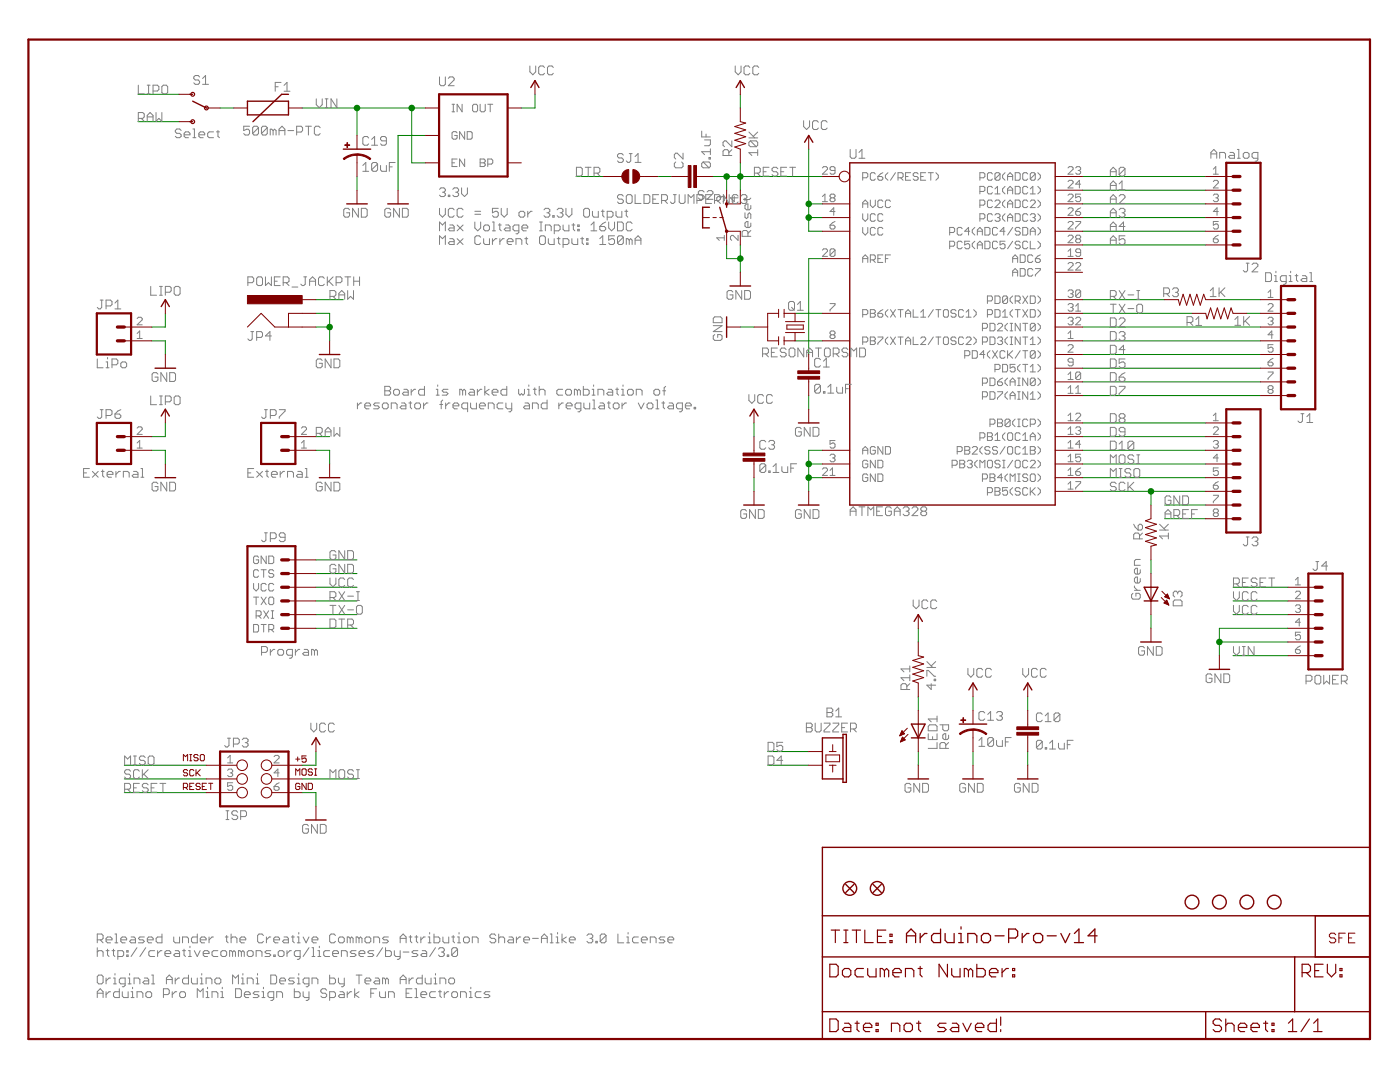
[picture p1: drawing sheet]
<svg xmlns="http://www.w3.org/2000/svg" width="279mm" height="216mm" viewBox="0 0 279 216" stroke-linecap="round" stroke-linejoin="round" font-family="sans-serif">
<g fill="#008000" stroke="#008000" stroke-width=".2">
<path d="M232.4 100.8h8.2z"/>
<path d="M63.1 62.5h2.7z"/>
<path d="M65.8 62.5v2.8z"/>
<path d="M65.8 65.3v2.7z"/>
<path d="M63.1 65.3h2.7z"/>
<path d="M194.2 150v2.7z"/>
<path d="M205.1 150v2.7z"/>
<path d="M183.3 150v2.7z"/>
<path d="M243.4 128.1h13.6z"/>
<path d="M243.4 128.1v2.7z"/>
<path d="M243.4 125.4h13.6z"/>
<path d="M243.4 125.4v2.7z"/>
<path d="M145 48.9v2.7z"/>
<path d="M145 51.6h2.7z"/>
<path d="M147.7 48.9v2.7z"/>
<path d="M147.7 51.6v2.7z"/>
<path d="M60.3 158.2h2.8z"/>
<path d="M63.1 158.2v2.7z"/>
<path d="M150.5 95.3v2.7z"/>
<path d="M161.4 78.9v2.8z"/>
<path d="M229.7 122.6v2.8z"/>
<path d="M30.3 68h2.7z"/>
<path d="M33 68v2.7z"/>
<path d="M79.4 27h5.5z"/>
<path d="M79.4 27v11z"/>
<path d="M71.2 35.2v2.8z"/>
<path d="M30.3 89.9h2.7z"/>
<path d="M33 89.9v2.7z"/>
<path d="M63.1 89.9h2.7z"/>
<path d="M65.8 89.9v2.7z"/>
<path d="M147.7 65.3h2.8z"/>
<path d="M63.1 114.4h8.1z"/>
<path d="M63.1 111.7h8.1z"/>
<path d="M161.4 89.9h2.7z"/>
<path d="M161.4 89.9v2.7z"/>
<path d="M161.4 92.6v2.7z"/>
<path d="M161.4 95.3v2.7z"/>
<path d="M161.4 95.3h2.7z"/>
<path d="M161.4 92.6h2.7z"/>
<path d="M232.4 103.5h8.2z"/>
<path d="M161.4 51.6h2.7z"/>
<path d="M161.4 51.6v19.1z"/>
<path d="M145 35.2v2.8z"/>
<path d="M145 35.2h2.7z"/>
<path d="M147.7 32.5v2.7z"/>
<path d="M147.7 35.2v2.8z"/>
<path d="M142.3 35.2h2.7z"/>
<path d="M147.7 35.2h16.4z"/>
<path d="M24.8 158.2h16.4z"/>
<path d="M246.1 117.2h10.9z"/>
<path d="M24.8 155.4h16.4z"/>
<path d="M229.7 98h10.9z"/>
<path d="M229.7 98v2.8z"/>
<path d="M216 98h13.7z"/>
<path d="M63.1 59.8h5.4z"/>
<path d="M27.5 24.3h8.2z"/>
<path d="M63.1 87.1h2.7z"/>
<path d="M183.3 139v2.8z"/>
<path d="M24.8 152.7h16.4z"/>
<path d="M216 95.3h24.6z"/>
<path d="M60.3 155.4h10.9z"/>
<path d="M216 92.6h24.6z"/>
<path d="M229.7 111.7v2.7z"/>
<path d="M43.9 21.5h2.8z"/>
<path d="M104 21.5h2.8z"/>
<path d="M106.8 18.8v2.7z"/>
<path d="M246.1 119.9h10.9z"/>
<path d="M147.7 18.8v2.7z"/>
<path d="M205.1 139v2.8z"/>
<path d="M194.2 139v2.8z"/>
<path d="M183.3 125.4v2.7z"/>
<path d="M60.3 152.7h2.8z"/>
<path d="M63.1 150v2.7z"/>
<path d="M150.5 84.4v2.7z"/>
<path d="M63.1 117.2h8.1z"/>
<path d="M246.1 122.6h10.9z"/>
<path d="M161.4 46.1h2.7z"/>
<path d="M161.4 43.4v2.7z"/>
<path d="M161.4 40.7v2.7z"/>
<path d="M161.4 29.8v10.9z"/>
<path d="M161.4 43.4h2.7z"/>
<path d="M161.4 40.7h2.7z"/>
<path d="M82.2 21.5h2.7z"/>
<path d="M82.2 32.5h2.7z"/>
<path d="M82.2 21.5v11z"/>
<path d="M60.3 21.5h10.9z"/>
<path d="M71.2 21.5h11z"/>
<path d="M71.2 21.5v5.5z"/>
<path d="M246.1 130.8h10.9z"/>
<path d="M33 62.5v2.8z"/>
<path d="M30.3 65.3h2.7z"/>
<path d="M27.5 18.8h8.2z"/>
<path d="M30.3 87.1h2.7z"/>
<path d="M33 84.4v2.7z"/>
<path d="M63.1 119.9h8.1z"/>
<path d="M216 59.8h16.4z"/>
<path d="M216 62.5h21.9z"/>
<path d="M63.1 122.6h8.1z"/>
<path d="M158.7 68h5.4z"/>
<path d="M158.7 62.5h5.4z"/>
<path d="M243.4 59.8h8.2z"/>
<path d="M248.8 62.5h2.8z"/>
<path d="M216 89.9h24.6z"/>
<path d="M216 87.1h24.6z"/>
<path d="M216 84.4h24.6z"/>
<path d="M216 48.9h24.6z"/>
<path d="M216 46.1h24.6z"/>
<path d="M216 43.4h24.6z"/>
<path d="M216 40.7h24.6z"/>
<path d="M216 38h24.6z"/>
<path d="M216 35.2h24.6z"/>
<path d="M216 78.9h35.6z"/>
<path d="M216 76.2h35.6z"/>
<path d="M216 73.5h35.6z"/>
<path d="M153.2 150h8.2z"/>
<path d="M216 70.7h35.6z"/>
<path d="M153.2 152.7h8.2z"/>
<path d="M216 68h35.6z"/>
<path d="M216 65.3h35.6z"/>
<path d="M131.3 35.2h2.8z"/>
<path d="M63.1 125.4h8.1z"/>
<path d="M115 35.2h5.4z"/>
<circle cx="65.8" cy="65.3" r=".55"/>
<circle cx="243.4" cy="128.1" r=".55"/>
<circle cx="147.7" cy="51.6" r=".55"/>
<circle cx="161.4" cy="95.3" r=".55"/>
<circle cx="161.4" cy="92.6" r=".55"/>
<circle cx="147.7" cy="35.2" r=".55"/>
<circle cx="145" cy="35.2" r=".55"/>
<circle cx="229.7" cy="98" r=".55"/>
<circle cx="161.4" cy="43.4" r=".55"/>
<circle cx="161.4" cy="40.7" r=".55"/>
<circle cx="82.2" cy="21.5" r=".55"/>
<circle cx="71.2" cy="21.5" r=".55"/>
</g>
<g fill="#800000" stroke="#800000" stroke-width=".2">
<path d="M49.4 59h10.9v1.6h-10.9z"/>
<path d="M202.9 146.1h4.4v.6h-4.4z"/>
<path d="M202.9 145h4.4v.6h-4.4z"/>
<path d="M191.7 143.6h1v.2h-1z"/>
<path d="M192.2 143.2h.1v1h-.1z"/>
<path d="M148.3 90.4h4.4v.6h-4.4z"/>
<path d="M148.3 91.5h4.4v.5h-4.4z"/>
<path d="M159.2 74h4.4v.5h-4.4z"/>
<path d="M159.2 75.1h4.4v.5h-4.4z"/>
<path d="M68.8 28.9h1v.1h-1z"/>
<path d="M69.2 28.5h.2v.9h-.2z"/>
<path d="M138.5 33h.5v4.4h-.5z"/>
<path d="M137.4 33h.5v4.4h-.5z"/>
</g>
<g fill="#800000" stroke="#800000" stroke-width=".2">
<path d="M49.4 65.3l2.7-2.8z"/>
<path d="M52.1 62.5l2.7 2.8z"/>
<path d="M54.8 65.3h2.8z"/>
<path d="M57.6 65.3h2.7z"/>
<path d="M57.6 62.5v2.8z"/>
<path d="M57.6 62.5h2.7z"/>
<path d="M60.3 62.5h2.8z"/>
<path d="M60.3 65.3h2.8z"/>
<path d="M60.3 59.8h2.8z"/>
<path d="M205.1 141.8v2.7z"/>
<path d="M205.1 147.2v2.8z"/>
<path d="M205.1 144.5v.5z"/>
<path d="M205.1 146.7v.5z"/>
<path d="M65.8 68v2.7z"/>
<path d="M194.2 145.6v1.6z"/>
<path d="M194.2 141.8v2.7z"/>
<path d="M194.2 147.2v2.8z"/>
<path d="M194.2 152.7v2.7z"/>
<path d="M205.1 152.7v2.7z"/>
<path d="M183.3 128.1v2.7z"/>
<path d="M183.3 136.3v2.7z"/>
<path d="M182.2 135.9l1.1 .4z"/>
<path d="M182.2 135.9l2.1-.7z"/>
<path d="M182.2 134.5l2.1 .7z"/>
<path d="M182.2 134.5l2.1-.7z"/>
<path d="M182.2 133.2l2.1 .6z"/>
<path d="M182.2 133.2l2.1-.7z"/>
<path d="M182.2 131.8l2.1 .7z"/>
<path d="M182.2 131.8l2.1-.7z"/>
<path d="M183.3 130.8l1 .3z"/>
<path d="M46.7 21.5h2.7z"/>
<path d="M57.6 21.5h2.7z"/>
<path d="M183.3 147.2v2.8z"/>
<path d="M183.3 141.8v2.7z"/>
<path d="M183.3 144.5v2.7z"/>
<path d="M181.1 145.3l-1.5 1.5z"/>
<path d="M181.2 146.5l-1.5 1.5z"/>
<path d="M180 145.9l-.4 .9z"/>
<path d="M180 145.9l.5 .5z"/>
<path d="M179.6 146.8l.9-.4z"/>
<path d="M179.6 146.7h.3z"/>
<path d="M179.7 146.5h.6z"/>
<path d="M179.7 146.4h.8z"/>
<path d="M179.8 146.3h.6z"/>
<path d="M179.9 146.1h.3z"/>
<path d="M179.9 146h.2z"/>
<path d="M180.1 147.1l-.4 .9z"/>
<path d="M180.1 147.1l.6 .5z"/>
<path d="M179.7 148l1-.4z"/>
<path d="M179.7 148h.2z"/>
<path d="M179.8 147.8h.4z"/>
<path d="M179.9 147.7h.6z"/>
<path d="M179.9 147.6h.7z"/>
<path d="M180 147.4h.5z"/>
<path d="M180 147.3h.3z"/>
<path d="M180.1 147.2h.1z"/>
<path d="M183.3 152.7v2.7z"/>
<path d="M243.4 130.8v2.8z"/>
<path d="M147.7 21.5v2.8z"/>
<path d="M147.7 29.8v2.7z"/>
<path d="M146.6 29.3l1.1 .5z"/>
<path d="M146.6 29.3l2.2-.6z"/>
<path d="M146.6 28l2.2 .7z"/>
<path d="M146.6 28l2.2-.7z"/>
<path d="M146.6 26.6l2.2 .7z"/>
<path d="M146.6 26.6l2.2-.7z"/>
<path d="M146.6 25.3l2.2 .6z"/>
<path d="M146.6 25.3l2.2-.7z"/>
<path d="M147.7 24.3l1.1 .3z"/>
<path d="M145 46.1v2.8z"/>
<path d="M145 38v2.7z"/>
<path d="M147.7 38v2.7z"/>
<path d="M147.7 46.1v2.8z"/>
<path d="M142.3 43.4h.7z"/>
<path d="M143.6 43.4h.7z"/>
<path d="M140.2 43.4h1.4z"/>
<path d="M145 40.7h2.7z"/>
<path d="M145 46.1h2.7z"/>
<path d="M147.7 54.3v2.8z"/>
<path d="M41.2 152.7h6.1z"/>
<path d="M54.3 152.7h6z"/>
<path d="M41.2 155.4h6.1z"/>
<path d="M54.3 155.4h6z"/>
<path d="M41.2 158.2h6.1z"/>
<path d="M54.3 158.2h6z"/>
<path d="M59 153.4v1.3z"/>
<path d="M59 153.4l.4 .4z"/>
<path d="M59.4 153.8l.4-.4z"/>
<path d="M59.8 153.4v1.3z"/>
<path d="M60.5 153.4h.4z"/>
<path d="M60.3 153.6l.2-.2z"/>
<path d="M60.3 153.6v.9z"/>
<path d="M60.3 154.5l.2 .2z"/>
<path d="M60.5 154.7h.4z"/>
<path d="M60.9 154.7l.2-.2z"/>
<path d="M61.1 153.6v.9z"/>
<path d="M60.9 153.4l.2 .2z"/>
<path d="M62.1 153.4l.3 .2z"/>
<path d="M61.7 153.4h.4z"/>
<path d="M61.5 153.6l.2-.2z"/>
<path d="M61.5 153.6v.2z"/>
<path d="M61.5 153.8l.2 .3z"/>
<path d="M61.7 154.1h.4z"/>
<path d="M62.1 154.1l.3 .2z"/>
<path d="M62.4 154.3v.2z"/>
<path d="M62.1 154.7l.3-.2z"/>
<path d="M61.7 154.7h.4z"/>
<path d="M61.5 154.5l.2 .2z"/>
<path d="M62.8 154.7h.4z"/>
<path d="M63 153.4v1.3z"/>
<path d="M62.8 153.4h.4z"/>
<path d="M36.6 156.3v1.2z"/>
<path d="M36.6 156.3h.6z"/>
<path d="M37.2 156.3l.2 .2z"/>
<path d="M37.4 156.5v.4z"/>
<path d="M37.4 156.9l-.2 .2z"/>
<path d="M36.6 157.1h.6z"/>
<path d="M37 157.1l.4 .4z"/>
<path d="M37.9 156.3h.8z"/>
<path d="M37.9 156.3v1.2z"/>
<path d="M37.9 157.5h.8z"/>
<path d="M37.9 156.9h.4z"/>
<path d="M39.8 156.3l.2 .2z"/>
<path d="M39.3 156.3h.5z"/>
<path d="M39.3 156.3l-.2 .2z"/>
<path d="M39.1 156.5v.2z"/>
<path d="M39.1 156.7l.2 .2z"/>
<path d="M39.3 156.9h.5z"/>
<path d="M39.8 156.9l.2 .2z"/>
<path d="M40 157.1v.2z"/>
<path d="M39.8 157.5l.2-.2z"/>
<path d="M39.3 157.5h.5z"/>
<path d="M39.1 157.3l.2 .2z"/>
<path d="M40.4 156.3h.8z"/>
<path d="M40.4 156.3v1.2z"/>
<path d="M40.4 157.5h.8z"/>
<path d="M40.4 156.9h.4z"/>
<path d="M42.1 156.3v1.2z"/>
<path d="M41.6 156.3h.9z"/>
<path d="M37.2 153.6l.2 .2z"/>
<path d="M36.8 153.6h.4z"/>
<path d="M36.6 153.8l.2-.2z"/>
<path d="M36.6 153.8v.2z"/>
<path d="M36.6 154l.2 .2z"/>
<path d="M36.8 154.2h.4z"/>
<path d="M37.2 154.2l.2 .2z"/>
<path d="M37.4 154.4v.2z"/>
<path d="M37.4 154.6l-.2 .2z"/>
<path d="M36.8 154.8h.4z"/>
<path d="M36.6 154.6l.2 .2z"/>
<path d="M38.5 153.6l.2 .2z"/>
<path d="M38.1 153.6h.4z"/>
<path d="M38.1 153.6l-.2 .2z"/>
<path d="M37.9 153.8v.8z"/>
<path d="M37.9 154.6l.2 .2z"/>
<path d="M38.1 154.8h.4z"/>
<path d="M38.5 154.8l.2-.2z"/>
<path d="M39.1 153.6v1.2z"/>
<path d="M39.1 154.4l.9-.8z"/>
<path d="M39.3 154.2l.7 .6z"/>
<path d="M36.6 150.6v1.2z"/>
<path d="M36.6 150.6l.4 .4z"/>
<path d="M37 151l.4-.4z"/>
<path d="M37.4 150.6v1.2z"/>
<path d="M37.9 151.8h.4z"/>
<path d="M38.1 150.6v1.2z"/>
<path d="M37.9 150.6h.4z"/>
<path d="M39.3 150.6l.2 .2z"/>
<path d="M38.9 150.6h.4z"/>
<path d="M38.9 150.6l-.2 .2z"/>
<path d="M38.7 150.8v.2z"/>
<path d="M38.7 151l.2 .2z"/>
<path d="M38.9 151.2h.4z"/>
<path d="M39.3 151.2l.2 .2z"/>
<path d="M39.5 151.4v.2z"/>
<path d="M39.5 151.6l-.2 .2z"/>
<path d="M38.9 151.8h.4z"/>
<path d="M38.7 151.6l.2 .2z"/>
<path d="M40.2 150.6h.4z"/>
<path d="M40.2 150.6l-.2 .2z"/>
<path d="M40 150.8v.8z"/>
<path d="M40 151.6l.2 .2z"/>
<path d="M40.2 151.8h.4z"/>
<path d="M40.6 151.8l.2-.2z"/>
<path d="M40.8 150.8v.8z"/>
<path d="M40.6 150.6l.2 .2z"/>
<path d="M59 151.5h.8z"/>
<path d="M59.4 151v.9z"/>
<path d="M60.3 150.8h.8z"/>
<path d="M60.3 150.8v.7z"/>
<path d="M60.3 151.5l.4-.2z"/>
<path d="M60.7 151.3h.2z"/>
<path d="M60.9 151.3l.2 .2z"/>
<path d="M61.1 151.5v.4z"/>
<path d="M61.1 151.9l-.2 .2z"/>
<path d="M60.5 152.1h.4z"/>
<path d="M60.3 151.9l.2 .2z"/>
<path d="M59.6 156.3l.2 .2z"/>
<path d="M59.2 156.3h.4z"/>
<path d="M59.2 156.3l-.2 .2z"/>
<path d="M59 156.5v.8z"/>
<path d="M59 157.3l.2 .2z"/>
<path d="M59.2 157.5h.4z"/>
<path d="M59.6 157.5l.2-.2z"/>
<path d="M59.8 156.9v.4z"/>
<path d="M59.4 156.9h.4z"/>
<path d="M60.3 156.3v1.2z"/>
<path d="M60.3 156.3l.8 1.2z"/>
<path d="M61.1 156.3v1.2z"/>
<path d="M61.5 156.3v1.2z"/>
<path d="M61.5 157.5h.6z"/>
<path d="M62.1 157.5l.3-.2z"/>
<path d="M62.4 156.5v.8z"/>
<path d="M62.1 156.3l.3 .2z"/>
<path d="M61.5 156.3h.6z"/>
<path d="M63.1 160.9v2.7z"/>
<path d="M150.5 92.6v2.7z"/>
<path d="M150.5 87.1v2.8z"/>
<path d="M150.5 92v.6z"/>
<path d="M150.5 89.9v.5z"/>
<path d="M150.5 98v2.8z"/>
<path d="M257 117.2h5.5z"/>
<path d="M257 119.9h5.5z"/>
<path d="M257 122.6h5.5z"/>
<path d="M257 125.4h5.5z"/>
<path d="M257 128.1h5.5z"/>
<path d="M257 130.8h5.5z"/>
<path d="M251.6 59.8h5.4z"/>
<path d="M251.6 62.5h5.4z"/>
<path d="M251.6 65.3h5.4z"/>
<path d="M251.6 68h5.4z"/>
<path d="M251.6 70.7h5.4z"/>
<path d="M251.6 73.5h5.4z"/>
<path d="M251.6 76.2h5.4z"/>
<path d="M251.6 78.9h5.4z"/>
<path d="M240.6 84.4h5.5z"/>
<path d="M240.6 87.1h5.5z"/>
<path d="M240.6 89.9h5.5z"/>
<path d="M240.6 92.6h5.5z"/>
<path d="M240.6 95.3h5.5z"/>
<path d="M240.6 98h5.5z"/>
<path d="M240.6 100.8h5.5z"/>
<path d="M240.6 103.5h5.5z"/>
<path d="M240.6 35.2h5.5z"/>
<path d="M240.6 38h5.5z"/>
<path d="M240.6 40.7h5.5z"/>
<path d="M240.6 43.4h5.5z"/>
<path d="M240.6 46.1h5.5z"/>
<path d="M240.6 48.9h5.5z"/>
<path d="M161.4 76.2v2.7z"/>
<path d="M161.4 70.7v2.8z"/>
<path d="M161.4 75.6v.6z"/>
<path d="M161.4 73.5v.5z"/>
<path d="M161.4 81.7v2.7z"/>
<path d="M229.7 109v2.7z"/>
<path d="M229.7 100.8v2.7z"/>
<path d="M228.6 103.9l1.1-.4z"/>
<path d="M228.6 103.9l2.2 .7z"/>
<path d="M228.6 105.3l2.2-.7z"/>
<path d="M228.6 105.3l2.2 .7z"/>
<path d="M228.6 106.7l2.2-.7z"/>
<path d="M228.6 106.7l2.2 .6z"/>
<path d="M228.6 108l2.2-.7z"/>
<path d="M228.6 108l2.2 .7z"/>
<path d="M229.7 109l1.1-.3z"/>
<path d="M229.7 119.9v2.7z"/>
<path d="M229.7 114.4v2.8z"/>
<path d="M229.7 117.2v2.7z"/>
<path d="M231.9 118l1.5 1.5z"/>
<path d="M231.8 119.2l1.5 1.5z"/>
<path d="M233 118.5l.4 1z"/>
<path d="M233 118.5l-.6 .6z"/>
<path d="M232.4 119.1l1 .4z"/>
<path d="M233.2 119.4h.2z"/>
<path d="M232.9 119.3h.4z"/>
<path d="M232.6 119.2h.6z"/>
<path d="M232.5 119h.7z"/>
<path d="M232.6 118.9h.5z"/>
<path d="M232.7 118.8h.4z"/>
<path d="M232.9 118.6h.1z"/>
<path d="M232.8 119.8l.5 .9z"/>
<path d="M232.8 119.8l-.5 .5z"/>
<path d="M232.3 120.3l1 .4z"/>
<path d="M233 120.6h.2z"/>
<path d="M232.7 120.5h.5z"/>
<path d="M232.4 120.4h.7z"/>
<path d="M232.4 120.2h.6z"/>
<path d="M232.5 120.1h.5z"/>
<path d="M232.7 120h.2z"/>
<path d="M229.7 125.4v2.7z"/>
<path d="M266.3 186.2l.3 .3z"/>
<path d="M265.6 186.2h.7z"/>
<path d="M265.6 186.2l-.3 .3z"/>
<path d="M265.3 186.5v.3z"/>
<path d="M265.3 186.8l.3 .4z"/>
<path d="M265.6 187.2h.7z"/>
<path d="M266.3 187.2l.3 .3z"/>
<path d="M266.6 187.5v.3z"/>
<path d="M266.6 187.8l-.3 .3z"/>
<path d="M265.6 188.1h.7z"/>
<path d="M265.3 187.8l.3 .3z"/>
<path d="M267.2 186.2v1.9z"/>
<path d="M267.2 186.2h1.3z"/>
<path d="M267.2 187.2h.6z"/>
<path d="M269.1 186.2h1.3z"/>
<path d="M269.1 186.2v1.9z"/>
<path d="M269.1 188.1h1.3z"/>
<path d="M269.1 187.2h.7z"/>
<path d="M24.8 68h5.5z"/>
<path d="M24.8 65.3h5.5z"/>
<path d="M84.9 21.5h2.7z"/>
<path d="M84.9 27h2.7z"/>
<path d="M101.3 21.5h2.7z"/>
<path d="M84.9 32.5h2.7z"/>
<path d="M101.3 32.5h2.7z"/>
<path d="M71.2 30.8v1.7z"/>
<path d="M71.2 27v2.8z"/>
<path d="M71.2 32.5v2.7z"/>
<path d="M33 70.7v2.8z"/>
<path d="M79.4 38v2.7z"/>
<path d="M71.2 38v2.7z"/>
<path d="M33 59.8v2.7z"/>
<path d="M24.8 89.9h5.5z"/>
<path d="M24.8 87.1h5.5z"/>
<path d="M33 92.6v2.7z"/>
<path d="M33 81.7v2.7z"/>
<path d="M57.6 89.9h5.5z"/>
<path d="M57.6 87.1h5.5z"/>
<path d="M65.8 92.6v2.7z"/>
<path d="M237.9 62.5h2.7z"/>
<path d="M246.1 62.5h2.7z"/>
<path d="M245.7 61.4l.4 1.1z"/>
<path d="M245.7 61.4l-.7 2.2z"/>
<path d="M244.3 61.4l.7 2.2z"/>
<path d="M244.3 61.4l-.7 2.2z"/>
<path d="M243 61.4l.6 2.2z"/>
<path d="M243 61.4l-.7 2.2z"/>
<path d="M241.6 61.4l.7 2.2z"/>
<path d="M241.6 61.4l-.7 2.2z"/>
<path d="M240.6 62.5l.3 1.1z"/>
<path d="M232.4 59.8h2.8z"/>
<path d="M240.6 59.8h2.8z"/>
<path d="M240.2 58.7l.4 1.1z"/>
<path d="M240.2 58.7l-.7 2.2z"/>
<path d="M238.8 58.7l.7 2.2z"/>
<path d="M238.8 58.7l-.6 2.2z"/>
<path d="M237.5 58.7l.7 2.2z"/>
<path d="M237.5 58.7l-.7 2.2z"/>
<path d="M236.1 58.7l.7 2.2z"/>
<path d="M236.1 58.7l-.7 2.2z"/>
<path d="M235.2 59.8l.2 1.1z"/>
<path d="M158.7 62.5v1.7z"/>
<path d="M158.7 66.4v1.6z"/>
<path d="M157 65.7h3.3z"/>
<path d="M157 64.9v.8z"/>
<path d="M157 64.9h3.3z"/>
<path d="M160.3 64.9v.8z"/>
<path d="M158.7 64.2h1.9z"/>
<path d="M156.8 64.2h1.9z"/>
<path d="M158.7 66.4h1.9z"/>
<path d="M156.8 66.4h1.9z"/>
<path d="M156.5 62.5h2.2z"/>
<path d="M156.5 61.7v.8z"/>
<path d="M156.5 62.5v.9z"/>
<path d="M155.4 61.7v.8z"/>
<path d="M155.4 62.5v.9z"/>
<path d="M153.2 62.5h2.2z"/>
<path d="M155.4 67.2v.8z"/>
<path d="M155.4 68v.8z"/>
<path d="M153.2 68h2.2z"/>
<path d="M156.5 67.2v.8z"/>
<path d="M156.5 68v.8z"/>
<path d="M156.5 68h2.2z"/>
<path d="M153.2 62.5v2.8z"/>
<path d="M153.2 65.3v2.7z"/>
<path d="M150.5 65.3h2.7z"/>
<path d="M145 65.3h2.7z"/>
<path d="M41.2 21.5h2.7z"/>
<path d="M35.7 24.3h2.8z"/>
<path d="M37.8 24.3h.7z"/>
<path d="M37.8 18.8h.7z"/>
<path d="M35.7 18.8h2.8z"/>
<path d="M161.4 152.7h2.7z"/>
<path d="M161.4 150h2.7z"/>
<path d="M166.2 148.6v1.4z"/>
<path d="M166.2 150h.7z"/>
<path d="M165.5 150h.7z"/>
<path d="M164.8 150.6h2.8z"/>
<path d="M164.8 150.6v1.4z"/>
<path d="M164.8 152h2.8z"/>
<path d="M167.6 150.6v1.4z"/>
<path d="M166.2 152.7h.7z"/>
<path d="M166.2 152.7v1.4z"/>
<path d="M165.5 152.7h.7z"/>
<path d="M134.1 35.2h2.7z"/>
<path d="M139.6 35.2h2.7z"/>
<path d="M136.8 35.2h.6z"/>
<path d="M139 35.2h.6z"/>
<path d="M128.6 35.2h2.7z"/>
<path d="M120.4 35.2h2.7z"/>
<path d="M127.7 35.2h.9z"/>
<path d="M123.1 35.2h1z"/>
<path d="M57.6 125.4h5.5z"/>
<path d="M57.6 122.6h5.5z"/>
<path d="M57.6 119.9h5.5z"/>
<path d="M57.6 117.2h5.5z"/>
<path d="M57.6 114.4h5.5z"/>
<path d="M57.6 111.7h5.5z"/>
<path d="M210.6 98h5.4z"/>
<path d="M164.1 68h5.5z"/>
<path d="M164.1 62.5h5.5z"/>
<path d="M164.1 92.6h5.5z"/>
<path d="M164.1 95.3h5.5z"/>
<path d="M164.1 43.4h5.5z"/>
<path d="M164.1 46.1h5.5z"/>
<path d="M164.1 89.9h5.5z"/>
<path d="M164.1 51.6h5.5z"/>
<path d="M164.1 40.7h5.5z"/>
<path d="M210.6 95.3h5.4z"/>
<path d="M210.6 92.6h5.4z"/>
<path d="M210.6 89.9h5.4z"/>
<path d="M210.6 87.1h5.4z"/>
<path d="M210.6 84.4h5.4z"/>
<path d="M210.6 78.9h5.4z"/>
<path d="M210.6 76.2h5.4z"/>
<path d="M210.6 73.5h5.4z"/>
<path d="M210.6 70.7h5.4z"/>
<path d="M210.6 68h5.4z"/>
<path d="M210.6 65.3h5.4z"/>
<path d="M210.6 62.5h5.4z"/>
<path d="M210.6 59.8h5.4z"/>
<path d="M210.6 54.3h5.4z"/>
<path d="M210.6 51.6h5.4z"/>
<path d="M210.6 48.9h5.4z"/>
<path d="M210.6 46.1h5.4z"/>
<path d="M210.6 43.4h5.4z"/>
<path d="M210.6 40.7h5.4z"/>
<path d="M210.6 38h5.4z"/>
<path d="M210.6 35.2h5.4z"/>
<path d="M164.1 35.2h3.4z"/>
<path d="M161.4 98v2.8z"/>
<path d="M106.8 16.1v2.7z"/>
<path d="M147.7 16.1v2.7z"/>
<path d="M150.5 81.7v2.7z"/>
<path d="M161.4 27v2.8z"/>
<path d="M183.3 122.6v2.8z"/>
<path d="M194.2 136.3v2.7z"/>
<path d="M205.1 136.3v2.7z"/>
<path d="M63.1 147.2v2.8z"/>
<path d="M194.2 145.4h.3a4.4 4.4 0 0 1 2.5 1l-.2 .2-1-.6-1.6-.3z" fill-rule="evenodd"/>
<path d="M191.5 146.4l.2-.2a4.2 4.2 0 0 1 2.5-.7v.2a3.9 3.9 0 0 0-2.6 .9z" fill-rule="evenodd"/>
<path d="M71.2 30.7h.3a4.3 4.3 0 0 1 2.5 .9l-.2 .3a4 4 0 0 0-2.6-.9z" fill-rule="evenodd"/>
<path d="M68.5 31.6l.2-.1a4.4 4.4 0 0 1 2.5-.8v.3a4 4 0 0 0-2.5 .9z" fill-rule="evenodd"/>
<path d="M126.3 33.8a1.37 1.37 0 0 1 1.4 1.4 1.37 1.37 0 0 1-1.4 1.4z" fill-rule="evenodd"/>
<path d="M124.5 34.2l.5-.3 .5-.1v2.8a1.36 1.36 0 0 1-1.3-.9 1.36 1.36 0 0 1 .3-1.5z" fill-rule="evenodd"/>
</g>
<g fill="#800000" stroke="#800000" stroke-width=".44">
<path d="M5.7 7.9h267.7z"/>
<path d="M273.4 7.9v199.4z"/>
<path d="M5.7 7.9v199.4z"/>
<path d="M5.7 207.3h267.7z"/>
<path d="M43.9 160.9h13.7z"/>
<path d="M57.6 150v10.9z"/>
<path d="M43.9 150h13.7z"/>
<path d="M43.9 150v10.9z"/>
<path d="M261.1 114.4h6.8z"/>
<path d="M267.9 114.4v19.2z"/>
<path d="M261.1 114.4v19.2z"/>
<path d="M261.1 133.6h6.8z"/>
<path d="M255.7 57.1h6.8z"/>
<path d="M262.5 57.1v24.6z"/>
<path d="M255.7 57.1v24.6z"/>
<path d="M255.7 81.7h6.8z"/>
<path d="M244.7 81.7h6.9z"/>
<path d="M251.6 81.7v24.6z"/>
<path d="M244.7 81.7v24.6z"/>
<path d="M244.7 106.3h6.9z"/>
<path d="M244.7 32.5h6.9z"/>
<path d="M251.6 32.5v19.1z"/>
<path d="M244.7 32.5v19.1z"/>
<path d="M244.7 51.6h6.9z"/>
<path d="M19.3 70.7h6.9z"/>
<path d="M19.3 62.5v8.2z"/>
<path d="M26.2 62.5v8.2z"/>
<path d="M19.3 62.5h6.9z"/>
<path d="M87.6 35.2h13.7z"/>
<path d="M101.3 18.8v16.4z"/>
<path d="M87.6 18.8h13.7z"/>
<path d="M87.6 18.8v16.4z"/>
<path d="M19.3 92.6h6.9z"/>
<path d="M19.3 84.4v8.2z"/>
<path d="M26.2 84.4v8.2z"/>
<path d="M19.3 84.4h6.9z"/>
<path d="M52.1 92.6h6.8z"/>
<path d="M52.1 84.4v8.2z"/>
<path d="M58.9 84.4v8.2z"/>
<path d="M52.1 84.4h6.8z"/>
<path d="M49.4 128.1h9.5z"/>
<path d="M49.4 109v19.1z"/>
<path d="M58.9 109v19.1z"/>
<path d="M49.4 109h9.5z"/>
</g>
<g fill="#800000" stroke="#800000" stroke-width=".28">
<path d="M164.1 207.3h76.5z"/>
<path d="M258.4 190.9h15z"/>
<path d="M164.1 201.9v5.4z"/>
<path d="M164.1 201.9h76.5z"/>
<path d="M164.1 190.9v11z"/>
<path d="M273.4 190.9v11z"/>
<path d="M240.6 201.9v5.4z"/>
<path d="M240.6 201.9h17.8z"/>
<path d="M240.6 207.3h32.8z"/>
<path d="M258.4 190.9v11z"/>
<path d="M164.1 190.9h94.3z"/>
<path d="M258.4 201.9h15z"/>
<path d="M273.4 201.9v5.4z"/>
<path d="M164.1 182.7v8.2z"/>
<path d="M164.1 169.1h109.3z"/>
<path d="M273.4 169.1v13.6z"/>
<path d="M164.1 182.7h109.3z"/>
<path d="M164.1 169.1v13.6z"/>
<path d="M273.4 182.7v8.2z"/>
<path d="M63.7 70.7h4.1z"/>
<path d="M191.5 144.5h5.4z"/>
<path d="M192.1 155.4h4.1z"/>
<path d="M203.1 155.4h4.1z"/>
<path d="M57.6 20.2v2.7z"/>
<path d="M49.4 22.9h8.2z"/>
<path d="M49.4 20.2v2.7z"/>
<path d="M49.4 20.2h8.2z"/>
<path d="M50.5 24.3l5.7-5.5z"/>
<path d="M56.2 18.8h1.4z"/>
<path d="M184.6 144.5l-1.3 2.7z"/>
<path d="M181.9 144.5l1.4 2.7z"/>
<path d="M183.3 147.2h1.3z"/>
<path d="M181.9 147.2h1.4z"/>
<path d="M183.3 144.5h1.3z"/>
<path d="M181.9 144.5h1.4z"/>
<path d="M181.2 155.4h4.1z"/>
<path d="M241.3 133.6h4.1z"/>
<path d="M145 40.7v.7z"/>
<path d="M140.2 41.4h1.4z"/>
<path d="M140.2 45.5h1.4z"/>
<path d="M140.2 41.4v2z"/>
<path d="M140.2 43.4v2.1z"/>
<path d="M143.6 41.4l1.4 4.7z"/>
<path d="M145.7 57.1h4.1z"/>
<path d="M61 163.6h4.1z"/>
<path d="M148.4 100.8h4.1z"/>
<path d="M159.3 84.4h4.1z"/>
<path d="M228.3 117.2l1.4 2.7z"/>
<path d="M231.1 117.2l-1.4 2.7z"/>
<path d="M228.3 119.9h1.4z"/>
<path d="M229.7 119.9h1.4z"/>
<path d="M228.3 117.2h1.4z"/>
<path d="M229.7 117.2h1.4z"/>
<path d="M227.6 128.1h4.2z"/>
<path d="M262.5 182.7v8.2z"/>
<path d="M262.5 190.9h10.9z"/>
<path d="M262.5 182.7h10.9z"/>
<path d="M68.5 29.8h5.5z"/>
<path d="M30.9 73.5h4.2z"/>
<path d="M77.4 40.7h4.1z"/>
<path d="M69.2 40.7h4.1z"/>
<path d="M33 59.8l.8 1.4z"/>
<path d="M33 59.8l-.8 1.4z"/>
<path d="M30.9 95.3h4.2z"/>
<path d="M33 81.7l.8 1.3z"/>
<path d="M33 81.7l-.8 1.3z"/>
<path d="M63.7 95.3h4.1z"/>
<path d="M145 63.2v4.1z"/>
<path d="M38.5 20.2l2.7 1.3z"/>
<path d="M164.1 155.4h4.1z"/>
<path d="M168.2 155.4v.7z"/>
<path d="M168.2 156.1h.7z"/>
<path d="M168.9 146.5v9.6z"/>
<path d="M168.2 146.5h.7z"/>
<path d="M168.2 146.5v.7z"/>
<path d="M164.1 147.2h4.1z"/>
<path d="M168.2 147.2v8.2z"/>
<path d="M164.1 147.2v8.2z"/>
<path d="M169.6 32.5h41z"/>
<path d="M210.6 32.5v68.3z"/>
<path d="M169.6 100.8h41z"/>
<path d="M169.6 32.5v68.3z"/>
<path d="M159.3 100.8h4.1z"/>
<path d="M106.8 16.1l.8 1.4z"/>
<path d="M106.8 16.1l-.9 1.4z"/>
<path d="M147.7 16.1l.9 1.4z"/>
<path d="M147.7 16.1l-.8 1.4z"/>
<path d="M150.5 81.7l.8 1.3z"/>
<path d="M150.5 81.7l-.9 1.3z"/>
<path d="M161.4 27l.8 1.4z"/>
<path d="M161.4 27l-.8 1.4z"/>
<path d="M183.3 122.6l.8 1.4z"/>
<path d="M183.3 122.6l-.9 1.4z"/>
<path d="M194.2 136.3l.8 1.4z"/>
<path d="M194.2 136.3l-.8 1.4z"/>
<path d="M205.1 136.3l.8 1.4z"/>
<path d="M205.1 136.3l-.8 1.4z"/>
<path d="M63.1 147.2l.8 1.4z"/>
<path d="M63.1 147.2l-.9 1.4z"/>
<path d="M168.8 176.5l1.6 1.6z"/>
<path d="M170.4 176.5l-1.6 1.6z"/>
<path d="M174.2 176.5l1.7 1.6z"/>
<path d="M175.9 176.5l-1.7 1.6z"/>
</g>
<g fill="#800000" stroke="#800000" stroke-width=".23">
<path d="M165.6 203.3v2.5z"/>
<path d="M165.6 205.8h1.3z"/>
<path d="M166.9 205.8l.4-.4z"/>
<path d="M167.3 203.8v1.6z"/>
<path d="M166.9 203.3l.4 .5z"/>
<path d="M165.6 203.3h1.3z"/>
<path d="M168.6 204.2h.8z"/>
<path d="M169.4 204.2l.4 .4z"/>
<path d="M169.8 204.6v1.2z"/>
<path d="M168.6 205.8h1.2z"/>
<path d="M168.1 205.4l.5 .4z"/>
<path d="M168.6 205l-.5 .4z"/>
<path d="M168.6 205h1.2z"/>
<path d="M171 203.8v1.6z"/>
<path d="M171 205.4l.5 .4z"/>
<path d="M170.6 204.2h.9z"/>
<path d="M172.7 205.8h.9z"/>
<path d="M172.3 205.4l.4 .4z"/>
<path d="M172.3 204.6v.8z"/>
<path d="M172.3 204.6l.4-.4z"/>
<path d="M172.7 204.2h.9z"/>
<path d="M173.6 204.2l.4 .4z"/>
<path d="M174 204.6v.4z"/>
<path d="M172.3 205h1.7z"/>
<path d="M174.8 204.2h.5z"/>
<path d="M175.3 204.2v.4z"/>
<path d="M174.8 204.6h.5z"/>
<path d="M174.8 204.2v.4z"/>
<path d="M174.8 205.4h.5z"/>
<path d="M175.3 205.4v.4z"/>
<path d="M174.8 205.8h.5z"/>
<path d="M174.8 205.4v.4z"/>
<path d="M177.9 204.2v1.6z"/>
<path d="M177.9 204.2h1.3z"/>
<path d="M179.2 204.2l.4 .4z"/>
<path d="M179.6 204.6v1.2z"/>
<path d="M180.8 205.8h.9z"/>
<path d="M181.7 205.8l.4-.4z"/>
<path d="M182.1 204.6v.8z"/>
<path d="M181.7 204.2l.4 .4z"/>
<path d="M180.8 204.2h.9z"/>
<path d="M180.8 204.2l-.4 .4z"/>
<path d="M180.4 204.6v.8z"/>
<path d="M180.4 205.4l.4 .4z"/>
<path d="M183.3 203.8v1.6z"/>
<path d="M183.3 205.4l.5 .4z"/>
<path d="M182.9 204.2h.9z"/>
<path d="M187.1 205.8h1.3z"/>
<path d="M188.4 205.8l.4-.4z"/>
<path d="M188.4 205l.4 .4z"/>
<path d="M187.5 205h.9z"/>
<path d="M187.1 204.6l.4 .4z"/>
<path d="M187.5 204.2l-.4 .4z"/>
<path d="M187.5 204.2h1.3z"/>
<path d="M190.1 204.2h.8z"/>
<path d="M190.9 204.2l.4 .4z"/>
<path d="M191.3 204.6v1.2z"/>
<path d="M190.1 205.8h1.2z"/>
<path d="M189.6 205.4l.5 .4z"/>
<path d="M189.6 205.4l.5-.4z"/>
<path d="M190.1 205h1.2z"/>
<path d="M192.2 204.2l.8 1.6z"/>
<path d="M193.8 204.2l-.8 1.6z"/>
<path d="M195.1 205.8h.8z"/>
<path d="M194.7 205.4l.4 .4z"/>
<path d="M194.7 204.6v.8z"/>
<path d="M194.7 204.6l.4-.4z"/>
<path d="M195.1 204.2h.8z"/>
<path d="M195.9 204.2l.4 .4z"/>
<path d="M196.3 204.6v.4z"/>
<path d="M194.7 205h1.6z"/>
<path d="M198.9 203.3v2.5z"/>
<path d="M197.6 205.8h1.3z"/>
<path d="M197.2 205.4l.4 .4z"/>
<path d="M197.2 204.6v.8z"/>
<path d="M197.2 204.6l.4-.4z"/>
<path d="M197.6 204.2h1.3z"/>
<path d="M199.7 205.4v.4z"/>
<path d="M199.7 202.9v1.7z"/>
<path d="M243.4 203.3l.4 .5z"/>
<path d="M242.5 203.3h.9z"/>
<path d="M242.5 203.3l-.4 .5z"/>
<path d="M242.1 203.8v.4z"/>
<path d="M242.1 204.2l.4 .4z"/>
<path d="M242.5 204.6h.9z"/>
<path d="M243.4 204.6l.4 .4z"/>
<path d="M243.8 205v.4z"/>
<path d="M243.4 205.8l.4-.4z"/>
<path d="M242.5 205.8h.9z"/>
<path d="M242.1 205.4l.4 .4z"/>
<path d="M244.6 203.3v2.5z"/>
<path d="M244.6 204.6l.4-.4z"/>
<path d="M245 204.2h.9z"/>
<path d="M245.9 204.2l.4 .4z"/>
<path d="M246.3 204.6v1.2z"/>
<path d="M247.6 205.8h.8z"/>
<path d="M247.1 205.4l.5 .4z"/>
<path d="M247.1 204.6v.8z"/>
<path d="M247.1 204.6l.5-.4z"/>
<path d="M247.6 204.2h.8z"/>
<path d="M248.4 204.2l.4 .4z"/>
<path d="M248.8 204.6v.4z"/>
<path d="M247.1 205h1.7z"/>
<path d="M250.1 205.8h.8z"/>
<path d="M249.7 205.4l.4 .4z"/>
<path d="M249.7 204.6v.8z"/>
<path d="M250.1 204.2l-.4 .4z"/>
<path d="M250.1 204.2h.8z"/>
<path d="M250.9 204.2l.4 .4z"/>
<path d="M251.3 204.6v.4z"/>
<path d="M249.7 205h1.6z"/>
<path d="M252.6 203.8v1.6z"/>
<path d="M252.6 205.4l.4 .4z"/>
<path d="M252.2 204.2h.8z"/>
<path d="M253.9 204.2h.4z"/>
<path d="M254.3 204.2v.4z"/>
<path d="M253.9 204.6h.4z"/>
<path d="M253.9 204.2v.4z"/>
<path d="M253.9 205.4h.4z"/>
<path d="M254.3 205.4v.4z"/>
<path d="M253.9 205.8h.4z"/>
<path d="M253.9 205.4v.4z"/>
<path d="M258 203.3l-.9 .9z"/>
<path d="M258 203.3v2.5z"/>
<path d="M257.1 205.8h1.7z"/>
<path d="M261.3 203.3l-1.6 2.5z"/>
<path d="M263 203.3l-.8 .9z"/>
<path d="M263 203.3v2.5z"/>
<path d="M262.2 205.8h1.6z"/>
<path d="M259.9 192.4v2.5z"/>
<path d="M259.9 192.4h1.2z"/>
<path d="M261.1 192.4l.4 .4z"/>
<path d="M261.5 192.8v.9z"/>
<path d="M261.1 194.1l.4-.4z"/>
<path d="M259.9 194.1h1.2z"/>
<path d="M260.7 194.1l.8 .8z"/>
<path d="M262.4 192.4h1.7z"/>
<path d="M262.4 192.4v2.5z"/>
<path d="M262.4 194.9h1.7z"/>
<path d="M262.4 193.7h.8z"/>
<path d="M264.9 192.4v1.7z"/>
<path d="M264.9 194.1l.8 .8z"/>
<path d="M266.6 194.1l-.9 .8z"/>
<path d="M266.6 192.4v1.7z"/>
<path d="M267.4 193.3h.4z"/>
<path d="M267.8 193.3v.4z"/>
<path d="M267.4 193.7h.4z"/>
<path d="M267.4 193.3v.4z"/>
<path d="M267.4 194.5h.4z"/>
<path d="M267.8 194.5v.4z"/>
<path d="M267.4 194.9h.4z"/>
<path d="M267.4 194.5v.4z"/>
<path d="M166.7 185.6v2.5z"/>
<path d="M165.9 185.6h1.7z"/>
<path d="M168.4 188.1h.8z"/>
<path d="M168.8 185.6v2.5z"/>
<path d="M168.4 185.6h.8z"/>
<path d="M170.9 185.6v2.5z"/>
<path d="M170.1 185.6h1.6z"/>
<path d="M172.6 185.6v2.5z"/>
<path d="M172.6 188.1h1.7z"/>
<path d="M175.1 185.6h1.7z"/>
<path d="M175.1 185.6v2.5z"/>
<path d="M175.1 188.1h1.7z"/>
<path d="M175.1 186.8h.8z"/>
<path d="M177.6 186.4h.4z"/>
<path d="M178 186.4v.4z"/>
<path d="M177.6 186.8h.4z"/>
<path d="M177.6 186.4v.4z"/>
<path d="M177.6 187.7h.4z"/>
<path d="M178 187.7v.4z"/>
<path d="M177.6 188.1h.4z"/>
<path d="M177.6 187.7v.4z"/>
<path d="M165.6 192.4v2.5z"/>
<path d="M165.6 194.9h1.3z"/>
<path d="M167.3 194.5l-.4 .4z"/>
<path d="M167.3 192.8v1.7z"/>
<path d="M166.9 192.4l.4 .4z"/>
<path d="M165.6 192.4h1.3z"/>
<path d="M168.6 194.9h.8z"/>
<path d="M169.4 194.9l.4-.4z"/>
<path d="M169.8 193.7v.8z"/>
<path d="M169.4 193.3l.4 .4z"/>
<path d="M168.6 193.3h.8z"/>
<path d="M168.6 193.3l-.5 .4z"/>
<path d="M168.1 193.7v.8z"/>
<path d="M168.1 194.5l.5 .4z"/>
<path d="M171 193.3h1.3z"/>
<path d="M171 193.3l-.4 .4z"/>
<path d="M170.6 193.7v.8z"/>
<path d="M170.6 194.5l.4 .4z"/>
<path d="M171 194.9h1.3z"/>
<path d="M173.2 193.3v1.2z"/>
<path d="M173.2 194.5l.4 .4z"/>
<path d="M173.6 194.9h1.2z"/>
<path d="M174.8 193.3v1.6z"/>
<path d="M175.7 193.3v1.6z"/>
<path d="M175.7 193.3h.4z"/>
<path d="M176.1 193.3l.4 .4z"/>
<path d="M176.5 193.7v1.2z"/>
<path d="M176.9 193.3l-.4 .4z"/>
<path d="M176.9 193.3l.5 .4z"/>
<path d="M177.4 193.7v1.2z"/>
<path d="M178.6 194.9h.9z"/>
<path d="M178.2 194.5l.4 .4z"/>
<path d="M178.2 193.7v.8z"/>
<path d="M178.2 193.7l.4-.4z"/>
<path d="M178.6 193.3h.9z"/>
<path d="M179.5 193.3l.4 .4z"/>
<path d="M179.9 193.7v.4z"/>
<path d="M178.2 194.1h1.7z"/>
<path d="M180.7 193.3v1.6z"/>
<path d="M180.7 193.3h1.2z"/>
<path d="M181.9 193.3l.5 .4z"/>
<path d="M182.4 193.7v1.2z"/>
<path d="M183.6 192.8v1.7z"/>
<path d="M183.6 194.5l.4 .4z"/>
<path d="M183.2 193.3h.8z"/>
<path d="M187.4 192.4v2.5z"/>
<path d="M187.4 192.4l1.7 2.5z"/>
<path d="M189.1 192.4v2.5z"/>
<path d="M189.9 193.3v1.2z"/>
<path d="M189.9 194.5l.5 .4z"/>
<path d="M190.4 194.9h1.2z"/>
<path d="M191.6 193.3v1.6z"/>
<path d="M192.4 193.3v1.6z"/>
<path d="M192.4 193.3h.4z"/>
<path d="M192.8 193.3l.5 .4z"/>
<path d="M193.3 193.7v1.2z"/>
<path d="M193.3 193.7l.4-.4z"/>
<path d="M193.7 193.3l.4 .4z"/>
<path d="M194.1 193.7v1.2z"/>
<path d="M194.9 192.4v2.5z"/>
<path d="M194.9 194.9h1.3z"/>
<path d="M196.6 194.5l-.4 .4z"/>
<path d="M196.6 193.7v.8z"/>
<path d="M196.2 193.3l.4 .4z"/>
<path d="M194.9 193.3h1.3z"/>
<path d="M197.9 194.9h.8z"/>
<path d="M197.5 194.5l.4 .4z"/>
<path d="M197.5 193.7v.8z"/>
<path d="M197.9 193.3l-.4 .4z"/>
<path d="M197.9 193.3h.8z"/>
<path d="M198.7 193.3l.5 .4z"/>
<path d="M199.2 193.7v.4z"/>
<path d="M197.5 194.1h1.7z"/>
<path d="M200 193.3v1.6z"/>
<path d="M200 194.1l.8-.8z"/>
<path d="M200.8 193.3h.5z"/>
<path d="M202.1 193.3h.4z"/>
<path d="M202.5 193.3v.4z"/>
<path d="M202.1 193.7h.4z"/>
<path d="M202.1 193.3v.4z"/>
<path d="M202.1 194.5h.4z"/>
<path d="M202.5 194.5v.4z"/>
<path d="M202.1 194.9h.4z"/>
<path d="M202.1 194.5v.4z"/>
</g>
<g fill="#800000" stroke="#800000" stroke-width=".25">
<path d="M180.9 186.3v1.8z"/>
<path d="M180.9 186.3l.9-.9z"/>
<path d="M181.8 185.4l.9 .9z"/>
<path d="M182.7 186.3v1.8z"/>
<path d="M180.9 186.7h1.8z"/>
<path d="M183.6 186.3v1.8z"/>
<path d="M184.5 186.3l-.9 .9z"/>
<path d="M184.5 186.3h.5z"/>
<path d="M187.7 185.4v2.7z"/>
<path d="M186.4 188.1h1.3z"/>
<path d="M185.9 187.6l.5 .5z"/>
<path d="M185.9 186.7v.9z"/>
<path d="M186.4 186.3l-.5 .4z"/>
<path d="M186.4 186.3h1.3z"/>
<path d="M188.6 186.3v1.3z"/>
<path d="M188.6 187.6l.5 .5z"/>
<path d="M189.1 188.1h1.3z"/>
<path d="M190.4 186.3v1.8z"/>
<path d="M191.3 186.3h.5z"/>
<path d="M191.8 186.3v1.8z"/>
<path d="M191.3 188.1h.9z"/>
<path d="M191.8 184.9v.5z"/>
<path d="M193.1 186.3v1.8z"/>
<path d="M193.1 186.3h1.4z"/>
<path d="M194.5 186.3l.4 .4z"/>
<path d="M194.9 186.7v1.4z"/>
<path d="M196.3 188.1h.9z"/>
<path d="M197.2 188.1l.5-.5z"/>
<path d="M197.7 186.7v.9z"/>
<path d="M197.2 186.3l.5 .4z"/>
<path d="M196.3 186.3h.9z"/>
<path d="M196.3 186.3l-.4 .4z"/>
<path d="M195.9 186.7v.9z"/>
<path d="M195.9 187.6l.4 .5z"/>
<path d="M198.6 186.7h1.8z"/>
<path d="M201.3 185.4v2.7z"/>
<path d="M201.3 185.4h1.3z"/>
<path d="M202.6 185.4l.5 .4z"/>
<path d="M203.1 185.8v.9z"/>
<path d="M203.1 186.7l-.5 .5z"/>
<path d="M201.3 187.2h1.3z"/>
<path d="M204 186.3v1.8z"/>
<path d="M204.9 186.3l-.9 .9z"/>
<path d="M204.9 186.3h.5z"/>
<path d="M206.7 188.1h.9z"/>
<path d="M208.1 187.6l-.5 .5z"/>
<path d="M208.1 186.7v.9z"/>
<path d="M207.6 186.3l.5 .4z"/>
<path d="M206.7 186.3h.9z"/>
<path d="M206.7 186.3l-.4 .4z"/>
<path d="M206.3 186.7v.9z"/>
<path d="M206.3 187.6l.4 .5z"/>
<path d="M209 186.7h1.8z"/>
<path d="M211.7 186.3l.9 1.8z"/>
<path d="M213.5 186.3l-.9 1.8z"/>
<path d="M214.4 186.3l.9-.9z"/>
<path d="M215.3 185.4v2.7z"/>
<path d="M214.4 188.1h1.8z"/>
<path d="M218.5 185.4v2.7z"/>
<path d="M218.5 185.4l-1.4 1.3z"/>
<path d="M217.1 186.7h1.8z"/>
</g>
<g fill="none" stroke="#800000" stroke-width=".44">
<circle cx="145" cy="46.1" r=".13"/>
<circle cx="145" cy="40.7" r=".13"/>
</g>
<g fill="none" stroke="#800000" stroke-width=".2">
<circle cx="168.5" cy="35.2" r="1.06"/>
<circle cx="48.3" cy="158.2" r="1.06"/>
<circle cx="48.3" cy="155.4" r="1.06"/>
<circle cx="48.3" cy="152.7" r="1.06"/>
<circle cx="53.2" cy="155.4" r="1.06"/>
<circle cx="53.2" cy="152.7" r="1.06"/>
<circle cx="53.2" cy="158.2" r="1.06"/>
</g>
<g fill="none" stroke="#800000" stroke-width=".28">
<circle cx="169.6" cy="177.3" r="1.38"/>
<circle cx="175.1" cy="177.3" r="1.38"/>
<circle cx="237.9" cy="180" r="1.38"/>
<circle cx="243.4" cy="180" r="1.38"/>
<circle cx="248.8" cy="180" r="1.38"/>
<circle cx="254.3" cy="180" r="1.38"/>
</g>
<g fill="#800000" stroke="#800000" stroke-width=".66">
<path d="M262.5 122.6h1.3z"/>
<path d="M262.5 119.9h1.3z"/>
<path d="M262.5 117.2h1.3z"/>
<path d="M262.5 128.1h1.3z"/>
<path d="M262.5 125.4h1.3z"/>
<path d="M262.5 130.8h1.3z"/>
<path d="M257 65.3h1.4z"/>
<path d="M257 62.5h1.4z"/>
<path d="M257 59.8h1.4z"/>
<path d="M257 70.7h1.4z"/>
<path d="M257 68h1.4z"/>
<path d="M257 73.5h1.4z"/>
<path d="M257 76.2h1.4z"/>
<path d="M257 78.9h1.4z"/>
<path d="M246.1 89.9h1.4z"/>
<path d="M246.1 87.1h1.4z"/>
<path d="M246.1 84.4h1.4z"/>
<path d="M246.1 95.3h1.4z"/>
<path d="M246.1 92.6h1.4z"/>
<path d="M246.1 98h1.4z"/>
<path d="M246.1 100.8h1.4z"/>
<path d="M246.1 103.5h1.4z"/>
<path d="M246.1 40.7h1.4z"/>
<path d="M246.1 38h1.4z"/>
<path d="M246.1 35.2h1.4z"/>
<path d="M246.1 46.1h1.4z"/>
<path d="M246.1 43.4h1.4z"/>
<path d="M246.1 48.9h1.4z"/>
<path d="M23.4 65.3h1.4z"/>
<path d="M23.4 68h1.4z"/>
<path d="M23.4 87.1h1.4z"/>
<path d="M23.4 89.9h1.4z"/>
<path d="M56.2 87.1h1.4z"/>
<path d="M56.2 89.9h1.4z"/>
<path d="M56.2 119.9h1.4z"/>
<path d="M56.2 122.6h1.4z"/>
<path d="M56.2 125.4h1.4z"/>
<path d="M56.2 114.4h1.4z"/>
<path d="M56.2 117.2h1.4z"/>
<path d="M56.2 111.7h1.4z"/>
</g>
<g fill="none" stroke="#800000" stroke-width=".23">
<circle cx="38.5" cy="18.8" r=".38"/>
<circle cx="38.5" cy="24.3" r=".38"/>
<circle cx="41.2" cy="21.5" r=".38"/>
</g>
<g fill="#808080" stroke="#808080" stroke-width=".2">
<path d="M19.4 186.4v1.7z"/>
<path d="M19.4 186.4h.9z"/>
<path d="M20.3 186.4l.3 .3z"/>
<path d="M20.6 186.7v.5z"/>
<path d="M20.6 187.2l-.3 .3z"/>
<path d="M19.4 187.5h.9z"/>
<path d="M20 187.5l.6 .6z"/>
<path d="M21.5 188.1h.6z"/>
<path d="M21.2 187.8l.3 .3z"/>
<path d="M21.2 187.2v.6z"/>
<path d="M21.2 187.2l.3-.2z"/>
<path d="M21.5 187h.6z"/>
<path d="M22.1 187l.3 .2z"/>
<path d="M22.4 187.2v.3z"/>
<path d="M21.2 187.5h1.2z"/>
<path d="M22.9 186.4h.3z"/>
<path d="M23.2 186.4v1.7z"/>
<path d="M22.9 188.1h.6z"/>
<path d="M24.4 188.1h.6z"/>
<path d="M24.1 187.8l.3 .3z"/>
<path d="M24.1 187.2v.6z"/>
<path d="M24.1 187.2l.3-.2z"/>
<path d="M24.4 187h.6z"/>
<path d="M25 187l.3 .2z"/>
<path d="M25.3 187.2v.3z"/>
<path d="M24.1 187.5h1.2z"/>
<path d="M26.2 187h.6z"/>
<path d="M26.8 187l.2 .2z"/>
<path d="M27 187.2v.9z"/>
<path d="M26.2 188.1h.8z"/>
<path d="M25.9 187.8l.3 .3z"/>
<path d="M25.9 187.8l.3-.3z"/>
<path d="M26.2 187.5h.8z"/>
<path d="M27.6 188.1h.9z"/>
<path d="M28.5 188.1l.3-.3z"/>
<path d="M28.5 187.5l.3 .3z"/>
<path d="M27.9 187.5h.6z"/>
<path d="M27.6 187.2l.3 .3z"/>
<path d="M27.6 187.2l.3-.2z"/>
<path d="M27.9 187h.9z"/>
<path d="M29.7 188.1h.6z"/>
<path d="M29.4 187.8l.3 .3z"/>
<path d="M29.4 187.2v.6z"/>
<path d="M29.4 187.2l.3-.2z"/>
<path d="M29.7 187h.6z"/>
<path d="M30.3 187l.3 .2z"/>
<path d="M30.6 187.2v.3z"/>
<path d="M29.4 187.5h1.2z"/>
<path d="M32.3 186.4v1.7z"/>
<path d="M31.5 188.1h.8z"/>
<path d="M31.2 187.8l.3 .3z"/>
<path d="M31.2 187.2v.6z"/>
<path d="M31.2 187.2l.3-.2z"/>
<path d="M31.5 187h.8z"/>
<path d="M34.7 187v.8z"/>
<path d="M34.7 187.8l.3 .3z"/>
<path d="M35 188.1h.8z"/>
<path d="M35.8 187v1.1z"/>
<path d="M36.4 187v1.1z"/>
<path d="M36.4 187h.9z"/>
<path d="M37.3 187l.3 .2z"/>
<path d="M37.6 187.2v.9z"/>
<path d="M39.4 186.4v1.7z"/>
<path d="M38.5 188.1h.9z"/>
<path d="M38.2 187.8l.3 .3z"/>
<path d="M38.2 187.2v.6z"/>
<path d="M38.5 187l-.3 .2z"/>
<path d="M38.5 187h.9z"/>
<path d="M40.3 188.1h.5z"/>
<path d="M40 187.8l.3 .3z"/>
<path d="M40 187.2v.6z"/>
<path d="M40 187.2l.3-.2z"/>
<path d="M40.3 187h.5z"/>
<path d="M40.8 187l.3 .2z"/>
<path d="M41.1 187.2v.3z"/>
<path d="M40 187.5h1.1z"/>
<path d="M41.7 187v1.1z"/>
<path d="M41.7 187.5l.6-.5z"/>
<path d="M42.3 187h.3z"/>
<path d="M45.2 186.7v1.1z"/>
<path d="M45.2 187.8l.3 .3z"/>
<path d="M45 187h.5z"/>
<path d="M46.1 186.4v1.7z"/>
<path d="M46.1 187.2l.3-.2z"/>
<path d="M46.4 187h.6z"/>
<path d="M47 187l.3 .2z"/>
<path d="M47.3 187.2v.9z"/>
<path d="M48.2 188.1h.6z"/>
<path d="M47.9 187.8l.3 .3z"/>
<path d="M47.9 187.2v.6z"/>
<path d="M47.9 187.2l.3-.2z"/>
<path d="M48.2 187h.6z"/>
<path d="M48.8 187l.2 .2z"/>
<path d="M49 187.2v.3z"/>
<path d="M47.9 187.5h1.1z"/>
<path d="M52.3 186.4l.3 .3z"/>
<path d="M51.7 186.4h.6z"/>
<path d="M51.7 186.4l-.3 .3z"/>
<path d="M51.4 186.7v1.1z"/>
<path d="M51.4 187.8l.3 .3z"/>
<path d="M51.7 188.1h.6z"/>
<path d="M52.3 188.1l.3-.3z"/>
<path d="M53.2 187v1.1z"/>
<path d="M53.2 187.5l.5-.5z"/>
<path d="M53.7 187h.3z"/>
<path d="M54.9 188.1h.6z"/>
<path d="M54.6 187.8l.3 .3z"/>
<path d="M54.6 187.2v.6z"/>
<path d="M54.6 187.2l.3-.2z"/>
<path d="M54.9 187h.6z"/>
<path d="M55.5 187l.3 .2z"/>
<path d="M55.8 187.2v.3z"/>
<path d="M54.6 187.5h1.2z"/>
<path d="M56.7 187h.6z"/>
<path d="M57.3 187l.3 .2z"/>
<path d="M57.6 187.2v.9z"/>
<path d="M56.7 188.1h.9z"/>
<path d="M56.4 187.8l.3 .3z"/>
<path d="M56.4 187.8l.3-.3z"/>
<path d="M56.7 187.5h.9z"/>
<path d="M58.4 186.7v1.1z"/>
<path d="M58.4 187.8l.3 .3z"/>
<path d="M58.1 187h.6z"/>
<path d="M59.3 187h.3z"/>
<path d="M59.6 187v1.1z"/>
<path d="M59.3 188.1h.6z"/>
<path d="M59.6 186.1v.3z"/>
<path d="M60.5 187l.6 1.1z"/>
<path d="M61.7 187l-.6 1.1z"/>
<path d="M62.5 188.1h.6z"/>
<path d="M62.3 187.8l.2 .3z"/>
<path d="M62.3 187.2v.6z"/>
<path d="M62.3 187.2l.2-.2z"/>
<path d="M62.5 187h.6z"/>
<path d="M63.1 187l.3 .2z"/>
<path d="M63.4 187.2v.3z"/>
<path d="M62.3 187.5h1.1z"/>
<path d="M66.7 186.4l.3 .3z"/>
<path d="M66.1 186.4h.6z"/>
<path d="M66.1 186.4l-.3 .3z"/>
<path d="M65.8 186.7v1.1z"/>
<path d="M65.8 187.8l.3 .3z"/>
<path d="M66.1 188.1h.6z"/>
<path d="M67 187.8l-.3 .3z"/>
<path d="M67.8 188.1h.6z"/>
<path d="M68.4 188.1l.3-.3z"/>
<path d="M68.7 187.2v.6z"/>
<path d="M68.4 187l.3 .2z"/>
<path d="M67.8 187h.6z"/>
<path d="M67.5 187.2l.3-.2z"/>
<path d="M67.5 187.2v.6z"/>
<path d="M67.5 187.8l.3 .3z"/>
<path d="M69.3 187v1.1z"/>
<path d="M69.3 187h.3z"/>
<path d="M69.6 187l.3 .2z"/>
<path d="M69.9 187.2v.9z"/>
<path d="M69.9 187.2l.3-.2z"/>
<path d="M70.2 187l.3 .2z"/>
<path d="M70.5 187.2v.9z"/>
<path d="M71.1 187v1.1z"/>
<path d="M71.1 187h.3z"/>
<path d="M71.4 187l.2 .2z"/>
<path d="M71.6 187.2v.9z"/>
<path d="M71.6 187.2l.3-.2z"/>
<path d="M71.9 187l.3 .2z"/>
<path d="M72.2 187.2v.9z"/>
<path d="M73.1 188.1h.6z"/>
<path d="M73.7 188.1l.3-.3z"/>
<path d="M74 187.2v.6z"/>
<path d="M73.7 187l.3 .2z"/>
<path d="M73.1 187h.6z"/>
<path d="M73.1 187l-.3 .2z"/>
<path d="M72.8 187.2v.6z"/>
<path d="M72.8 187.8l.3 .3z"/>
<path d="M74.6 187v1.1z"/>
<path d="M74.6 187h.9z"/>
<path d="M75.5 187l.3 .2z"/>
<path d="M75.8 187.2v.9z"/>
<path d="M76.3 188.1h.9z"/>
<path d="M77.2 188.1l.3-.3z"/>
<path d="M77.2 187.5l.3 .3z"/>
<path d="M76.6 187.5h.6z"/>
<path d="M76.3 187.2l.3 .3z"/>
<path d="M76.3 187.2l.3-.2z"/>
<path d="M76.6 187h.9z"/>
<path d="M79.9 187v1.1z"/>
<path d="M79.9 187l.6-.6z"/>
<path d="M80.5 186.4l.5 .6z"/>
<path d="M81 187v1.1z"/>
<path d="M79.9 187.2h1.1z"/>
<path d="M81.9 186.7v1.1z"/>
<path d="M81.9 187.8l.3 .3z"/>
<path d="M81.6 187h.6z"/>
<path d="M83.1 186.7v1.1z"/>
<path d="M83.1 187.8l.3 .3z"/>
<path d="M82.8 187h.6z"/>
<path d="M84 187v1.1z"/>
<path d="M84 187.5l.6-.5z"/>
<path d="M84.6 187h.3z"/>
<path d="M85.4 187h.3z"/>
<path d="M85.7 187v1.1z"/>
<path d="M85.4 188.1h.6z"/>
<path d="M85.7 186.1v.3z"/>
<path d="M86.6 186.4v1.7z"/>
<path d="M86.6 188.1h.9z"/>
<path d="M87.8 187.8l-.3 .3z"/>
<path d="M87.8 187.2v.6z"/>
<path d="M87.5 187l.3 .2z"/>
<path d="M86.6 187h.9z"/>
<path d="M88.4 187v.8z"/>
<path d="M88.4 187.8l.3 .3z"/>
<path d="M88.7 188.1h.9z"/>
<path d="M89.6 187v1.1z"/>
<path d="M90.4 186.7v1.1z"/>
<path d="M90.4 187.8l.3 .3z"/>
<path d="M90.1 187h.6z"/>
<path d="M91.3 187h.3z"/>
<path d="M91.6 187v1.1z"/>
<path d="M91.3 188.1h.6z"/>
<path d="M91.6 186.1v.3z"/>
<path d="M92.8 188.1h.6z"/>
<path d="M93.4 188.1l.3-.3z"/>
<path d="M93.7 187.2v.6z"/>
<path d="M93.4 187l.3 .2z"/>
<path d="M92.8 187h.6z"/>
<path d="M92.8 187l-.3 .2z"/>
<path d="M92.5 187.2v.6z"/>
<path d="M92.5 187.8l.3 .3z"/>
<path d="M94.3 187v1.1z"/>
<path d="M94.3 187h.8z"/>
<path d="M95.1 187l.3 .2z"/>
<path d="M95.4 187.2v.9z"/>
<path d="M98.7 186.4l.2 .3z"/>
<path d="M98.1 186.4h.6z"/>
<path d="M98.1 186.4l-.3 .3z"/>
<path d="M97.8 186.7v.3z"/>
<path d="M97.8 187l.3 .2z"/>
<path d="M98.1 187.2h.6z"/>
<path d="M98.7 187.2l.2 .3z"/>
<path d="M98.9 187.5v.3z"/>
<path d="M98.9 187.8l-.2 .3z"/>
<path d="M98.1 188.1h.6z"/>
<path d="M97.8 187.8l.3 .3z"/>
<path d="M99.5 186.4v1.7z"/>
<path d="M99.5 187.2l.3-.2z"/>
<path d="M99.8 187h.6z"/>
<path d="M100.4 187l.3 .2z"/>
<path d="M100.7 187.2v.9z"/>
<path d="M101.6 187h.6z"/>
<path d="M102.2 187l.3 .2z"/>
<path d="M102.5 187.2v.9z"/>
<path d="M101.6 188.1h.9z"/>
<path d="M101.3 187.8l.3 .3z"/>
<path d="M101.6 187.5l-.3 .3z"/>
<path d="M101.6 187.5h.9z"/>
<path d="M103.1 187v1.1z"/>
<path d="M103.1 187.5l.5-.5z"/>
<path d="M103.6 187h.3z"/>
<path d="M104.8 188.1h.6z"/>
<path d="M104.5 187.8l.3 .3z"/>
<path d="M104.5 187.2v.6z"/>
<path d="M104.5 187.2l.3-.2z"/>
<path d="M104.8 187h.6z"/>
<path d="M105.4 187l.3 .2z"/>
<path d="M105.7 187.2v.3z"/>
<path d="M104.5 187.5h1.2z"/>
<path d="M106.3 187.2h1.1z"/>
<path d="M108.1 187v1.1z"/>
<path d="M108.6 186.4l-.5 .6z"/>
<path d="M108.6 186.4l.6 .6z"/>
<path d="M109.2 187v1.1z"/>
<path d="M108.1 187.2h1.1z"/>
<path d="M109.8 186.4h.3z"/>
<path d="M110.1 186.4v1.7z"/>
<path d="M109.8 188.1h.6z"/>
<path d="M111 187h.3z"/>
<path d="M111.3 187v1.1z"/>
<path d="M111 188.1h.6z"/>
<path d="M111.3 186.1v.3z"/>
<path d="M112.2 186.4v1.7z"/>
<path d="M112.2 187.5l.8 .6z"/>
<path d="M112.2 187.5l.8-.5z"/>
<path d="M113.9 188.1h.6z"/>
<path d="M113.6 187.8l.3 .3z"/>
<path d="M113.6 187.2v.6z"/>
<path d="M113.6 187.2l.3-.2z"/>
<path d="M113.9 187h.6z"/>
<path d="M114.5 187l.3 .2z"/>
<path d="M114.8 187.2v.3z"/>
<path d="M113.6 187.5h1.2z"/>
<path d="M117.1 186.7l.3-.3z"/>
<path d="M117.4 186.4h.6z"/>
<path d="M118 186.4l.3 .3z"/>
<path d="M118.3 186.7v.3z"/>
<path d="M118.3 187l-.3 .2z"/>
<path d="M117.7 187.2h.3z"/>
<path d="M118 187.2l.3 .3z"/>
<path d="M118.3 187.5v.3z"/>
<path d="M118.3 187.8l-.3 .3z"/>
<path d="M117.4 188.1h.6z"/>
<path d="M117.1 187.8l.3 .3z"/>
<path d="M118.9 187.8v.3z"/>
<path d="M118.9 187.8h.3z"/>
<path d="M119.2 187.8v.3z"/>
<path d="M118.9 188.1h.3z"/>
<path d="M119.8 186.7v1.1z"/>
<path d="M119.8 186.7l.3-.3z"/>
<path d="M120.1 186.4h.5z"/>
<path d="M120.6 186.4l.3 .3z"/>
<path d="M120.9 186.7v1.1z"/>
<path d="M120.9 187.8l-.3 .3z"/>
<path d="M120.1 188.1h.5z"/>
<path d="M119.8 187.8l.3 .3z"/>
<path d="M119.8 187.8l1.1-1.1z"/>
<path d="M123.3 186.4v1.7z"/>
<path d="M123.3 188.1h1.2z"/>
<path d="M125.1 187h.2z"/>
<path d="M125.3 187v1.1z"/>
<path d="M125.1 188.1h.5z"/>
<path d="M125.3 186.1v.3z"/>
<path d="M126.5 187h.9z"/>
<path d="M126.2 187.2l.3-.2z"/>
<path d="M126.2 187.2v.6z"/>
<path d="M126.2 187.8l.3 .3z"/>
<path d="M126.5 188.1h.9z"/>
<path d="M128.3 188.1h.6z"/>
<path d="M128 187.8l.3 .3z"/>
<path d="M128 187.2v.6z"/>
<path d="M128 187.2l.3-.2z"/>
<path d="M128.3 187h.6z"/>
<path d="M128.9 187l.3 .2z"/>
<path d="M129.2 187.2v.3z"/>
<path d="M128 187.5h1.2z"/>
<path d="M129.8 187v1.1z"/>
<path d="M129.8 187h.8z"/>
<path d="M130.6 187l.3 .2z"/>
<path d="M130.9 187.2v.9z"/>
<path d="M131.5 188.1h.9z"/>
<path d="M132.4 188.1l.3-.3z"/>
<path d="M132.4 187.5l.3 .3z"/>
<path d="M131.8 187.5h.6z"/>
<path d="M131.5 187.2l.3 .3z"/>
<path d="M131.5 187.2l.3-.2z"/>
<path d="M131.8 187h.9z"/>
<path d="M133.6 188.1h.6z"/>
<path d="M133.3 187.8l.3 .3z"/>
<path d="M133.3 187.2v.6z"/>
<path d="M133.3 187.2l.3-.2z"/>
<path d="M133.6 187h.6z"/>
<path d="M134.2 187l.3 .2z"/>
<path d="M134.5 187.2v.3z"/>
<path d="M133.3 187.5h1.2z"/>
<path d="M19.4 189.1v1.8z"/>
<path d="M19.4 190l.3-.3z"/>
<path d="M19.7 189.7h.6z"/>
<path d="M20.3 189.7l.3 .3z"/>
<path d="M20.6 190v.9z"/>
<path d="M21.5 189.4v1.2z"/>
<path d="M21.5 190.6l.3 .3z"/>
<path d="M21.2 189.7h.6z"/>
<path d="M22.6 189.4v1.2z"/>
<path d="M22.6 190.6l.3 .3z"/>
<path d="M22.4 189.7h.5z"/>
<path d="M23.5 189.7v1.7z"/>
<path d="M23.5 189.7h.9z"/>
<path d="M24.4 189.7l.3 .3z"/>
<path d="M24.7 190v.6z"/>
<path d="M24.7 190.6l-.3 .3z"/>
<path d="M23.5 190.9h.9z"/>
<path d="M25.3 189.7h.3z"/>
<path d="M25.6 189.7v.3z"/>
<path d="M25.3 190h.3z"/>
<path d="M25.3 189.7v.3z"/>
<path d="M25.3 190.6h.3z"/>
<path d="M25.6 190.6v.3z"/>
<path d="M25.3 190.9h.3z"/>
<path d="M25.3 190.6v.3z"/>
<path d="M27.3 189.1l-1.1 1.8z"/>
<path d="M29.1 189.1l-1.2 1.8z"/>
<path d="M30 189.7h.9z"/>
<path d="M29.7 190l.3-.3z"/>
<path d="M29.7 190v.6z"/>
<path d="M29.7 190.6l.3 .3z"/>
<path d="M30 190.9h.9z"/>
<path d="M31.5 189.7v1.2z"/>
<path d="M31.5 190.3l.5-.6z"/>
<path d="M32 189.7h.3z"/>
<path d="M33.2 190.9h.6z"/>
<path d="M32.9 190.6l.3 .3z"/>
<path d="M32.9 190v.6z"/>
<path d="M32.9 190l.3-.3z"/>
<path d="M33.2 189.7h.6z"/>
<path d="M33.8 189.7l.3 .3z"/>
<path d="M34.1 190v.3z"/>
<path d="M32.9 190.3h1.2z"/>
<path d="M35 189.7h.6z"/>
<path d="M35.6 189.7l.2 .3z"/>
<path d="M35.8 190v.9z"/>
<path d="M35 190.9h.8z"/>
<path d="M34.7 190.6l.3 .3z"/>
<path d="M34.7 190.6l.3-.3z"/>
<path d="M35 190.3h.8z"/>
<path d="M36.7 189.4v1.2z"/>
<path d="M36.7 190.6l.3 .3z"/>
<path d="M36.4 189.7h.6z"/>
<path d="M37.6 189.7h.3z"/>
<path d="M37.9 189.7v1.2z"/>
<path d="M37.6 190.9h.6z"/>
<path d="M37.9 188.8v.3z"/>
<path d="M38.8 189.7l.6 1.2z"/>
<path d="M39.9 189.7l-.5 1.2z"/>
<path d="M40.8 190.9h.6z"/>
<path d="M40.6 190.6l.2 .3z"/>
<path d="M40.6 190v.6z"/>
<path d="M40.6 190l.2-.3z"/>
<path d="M40.8 189.7h.6z"/>
<path d="M41.4 189.7l.3 .3z"/>
<path d="M41.7 190v.3z"/>
<path d="M40.6 190.3h1.1z"/>
<path d="M42.6 189.7h.9z"/>
<path d="M42.3 190l.3-.3z"/>
<path d="M42.3 190v.6z"/>
<path d="M42.3 190.6l.3 .3z"/>
<path d="M42.6 190.9h.9z"/>
<path d="M44.4 190.9h.5z"/>
<path d="M44.9 190.9l.3-.3z"/>
<path d="M45.2 190v.6z"/>
<path d="M44.9 189.7l.3 .3z"/>
<path d="M44.4 189.7h.5z"/>
<path d="M44.1 190l.3-.3z"/>
<path d="M44.1 190v.6z"/>
<path d="M44.1 190.6l.3 .3z"/>
<path d="M45.8 189.7v1.2z"/>
<path d="M45.8 189.7h.3z"/>
<path d="M46.1 189.7l.3 .3z"/>
<path d="M46.4 190v.9z"/>
<path d="M46.4 190l.3-.3z"/>
<path d="M46.7 189.7l.3 .3z"/>
<path d="M47 190v.9z"/>
<path d="M47.6 189.7v1.2z"/>
<path d="M47.6 189.7h.3z"/>
<path d="M47.9 189.7l.3 .3z"/>
<path d="M48.2 190v.9z"/>
<path d="M48.2 190l.3-.3z"/>
<path d="M48.5 189.7l.2 .3z"/>
<path d="M48.7 190v.9z"/>
<path d="M49.6 190.9h.6z"/>
<path d="M50.2 190.9l.3-.3z"/>
<path d="M50.5 190v.6z"/>
<path d="M50.2 189.7l.3 .3z"/>
<path d="M49.6 189.7h.6z"/>
<path d="M49.3 190l.3-.3z"/>
<path d="M49.3 190v.6z"/>
<path d="M49.3 190.6l.3 .3z"/>
<path d="M51.1 189.7v1.2z"/>
<path d="M51.1 189.7h.9z"/>
<path d="M52 189.7l.3 .3z"/>
<path d="M52.3 190v.9z"/>
<path d="M52.9 190.9h.8z"/>
<path d="M53.7 190.9l.3-.3z"/>
<path d="M53.7 190.3l.3 .3z"/>
<path d="M53.2 190.3h.5z"/>
<path d="M52.9 190l.3 .3z"/>
<path d="M52.9 190l.3-.3z"/>
<path d="M53.2 189.7h.8z"/>
<path d="M54.6 190.6v.3z"/>
<path d="M54.6 190.6h.3z"/>
<path d="M54.9 190.6v.3z"/>
<path d="M54.6 190.9h.3z"/>
<path d="M55.8 190.9h.6z"/>
<path d="M56.4 190.9l.3-.3z"/>
<path d="M56.7 190v.6z"/>
<path d="M56.4 189.7l.3 .3z"/>
<path d="M55.8 189.7h.6z"/>
<path d="M55.8 189.7l-.3 .3z"/>
<path d="M55.5 190v.6z"/>
<path d="M55.5 190.6l.3 .3z"/>
<path d="M57.3 189.7v1.2z"/>
<path d="M57.3 190.3l.5-.6z"/>
<path d="M57.8 189.7h.3z"/>
<path d="M59.3 191.4h.3z"/>
<path d="M59.9 191.1l-.3 .3z"/>
<path d="M59.9 189.7v1.4z"/>
<path d="M59 189.7h.9z"/>
<path d="M58.7 190l.3-.3z"/>
<path d="M58.7 190v.6z"/>
<path d="M58.7 190.6l.3 .3z"/>
<path d="M59 190.9h.9z"/>
<path d="M61.7 189.1l-1.2 1.8z"/>
<path d="M62.3 189.1h.2z"/>
<path d="M62.5 189.1v1.8z"/>
<path d="M62.3 190.9h.5z"/>
<path d="M63.4 189.7h.3z"/>
<path d="M63.7 189.7v1.2z"/>
<path d="M63.4 190.9h.6z"/>
<path d="M63.7 188.8v.3z"/>
<path d="M64.9 189.7h.9z"/>
<path d="M64.6 190l.3-.3z"/>
<path d="M64.6 190v.6z"/>
<path d="M64.6 190.6l.3 .3z"/>
<path d="M64.9 190.9h.9z"/>
<path d="M66.7 190.9h.5z"/>
<path d="M66.4 190.6l.3 .3z"/>
<path d="M66.4 190v.6z"/>
<path d="M66.4 190l.3-.3z"/>
<path d="M66.7 189.7h.5z"/>
<path d="M67.2 189.7l.3 .3z"/>
<path d="M67.5 190v.3z"/>
<path d="M66.4 190.3h1.1z"/>
<path d="M68.1 189.7v1.2z"/>
<path d="M68.1 189.7h.9z"/>
<path d="M69 189.7l.3 .3z"/>
<path d="M69.3 190v.9z"/>
<path d="M69.9 190.9h.9z"/>
<path d="M70.8 190.9l.3-.3z"/>
<path d="M70.8 190.3l.3 .3z"/>
<path d="M70.2 190.3h.6z"/>
<path d="M69.9 190l.3 .3z"/>
<path d="M69.9 190l.3-.3z"/>
<path d="M70.2 189.7h.9z"/>
<path d="M71.9 190.9h.6z"/>
<path d="M71.6 190.6l.3 .3z"/>
<path d="M71.6 190v.6z"/>
<path d="M71.6 190l.3-.3z"/>
<path d="M71.9 189.7h.6z"/>
<path d="M72.5 189.7l.3 .3z"/>
<path d="M72.8 190v.3z"/>
<path d="M71.6 190.3h1.2z"/>
<path d="M73.4 190.9h.9z"/>
<path d="M74.3 190.9l.3-.3z"/>
<path d="M74.3 190.3l.3 .3z"/>
<path d="M73.7 190.3h.6z"/>
<path d="M73.4 190l.3 .3z"/>
<path d="M73.4 190l.3-.3z"/>
<path d="M73.7 189.7h.9z"/>
<path d="M76.3 189.1l-1.1 1.8z"/>
<path d="M76.9 189.1v1.8z"/>
<path d="M76.9 190.9h.9z"/>
<path d="M77.8 190.9l.3-.3z"/>
<path d="M78.1 190v.6z"/>
<path d="M77.8 189.7l.3 .3z"/>
<path d="M76.9 189.7h.9z"/>
<path d="M78.7 189.7v.9z"/>
<path d="M78.7 190.6l.3 .3z"/>
<path d="M79 190.9h.9z"/>
<path d="M79.9 189.7v1.4z"/>
<path d="M79.9 191.1l-.3 .3z"/>
<path d="M79.3 191.4h.3z"/>
<path d="M80.5 190h1.1z"/>
<path d="M82.2 190.9h.9z"/>
<path d="M83.1 190.9l.3-.3z"/>
<path d="M83.1 190.3l.3 .3z"/>
<path d="M82.5 190.3h.6z"/>
<path d="M82.2 190l.3 .3z"/>
<path d="M82.2 190l.3-.3z"/>
<path d="M82.5 189.7h.9z"/>
<path d="M84.3 189.7h.6z"/>
<path d="M84.9 189.7l.3 .3z"/>
<path d="M85.2 190v.9z"/>
<path d="M84.3 190.9h.9z"/>
<path d="M84 190.6l.3 .3z"/>
<path d="M84.3 190.3l-.3 .3z"/>
<path d="M84.3 190.3h.9z"/>
<path d="M86.9 189.1l-1.2 1.8z"/>
<path d="M87.5 189.4l.3-.3z"/>
<path d="M87.8 189.1h.6z"/>
<path d="M88.4 189.1l.3 .3z"/>
<path d="M88.7 189.4v.3z"/>
<path d="M88.4 190l.3-.3z"/>
<path d="M88.1 190h.3z"/>
<path d="M88.4 190l.3 .3z"/>
<path d="M88.7 190.3v.3z"/>
<path d="M88.7 190.6l-.3 .3z"/>
<path d="M87.8 190.9h.6z"/>
<path d="M87.5 190.6l.3 .3z"/>
<path d="M89.3 190.6v.3z"/>
<path d="M89.3 190.6h.3z"/>
<path d="M89.6 190.6v.3z"/>
<path d="M89.3 190.9h.3z"/>
<path d="M90.1 189.4v1.2z"/>
<path d="M90.1 189.4l.3-.3z"/>
<path d="M90.4 189.1h.6z"/>
<path d="M91 189.1l.3 .3z"/>
<path d="M91.3 189.4v1.2z"/>
<path d="M91.3 190.6l-.3 .3z"/>
<path d="M90.4 190.9h.6z"/>
<path d="M90.1 190.6l.3 .3z"/>
<path d="M90.1 190.6l1.2-1.2z"/>
<path d="M19.7 194.6h.6z"/>
<path d="M19.7 194.6l-.3 .3z"/>
<path d="M19.4 194.9v1.1z"/>
<path d="M19.4 196l.3 .3z"/>
<path d="M19.7 196.3h.6z"/>
<path d="M20.6 196l-.3 .3z"/>
<path d="M20.6 194.9v1.1z"/>
<path d="M20.3 194.6l.3 .3z"/>
<path d="M21.2 195.2v1.1z"/>
<path d="M21.2 195.7l.6-.5z"/>
<path d="M21.8 195.2h.3z"/>
<path d="M22.6 195.2h.3z"/>
<path d="M22.9 195.2v1.1z"/>
<path d="M22.6 196.3h.6z"/>
<path d="M22.9 194.3v.3z"/>
<path d="M24.4 196.9h.3z"/>
<path d="M25 196.6l-.3 .3z"/>
<path d="M25 195.2v1.4z"/>
<path d="M24.1 195.2h.9z"/>
<path d="M24.1 195.2l-.3 .3z"/>
<path d="M23.8 195.5v.5z"/>
<path d="M23.8 196l.3 .3z"/>
<path d="M24.1 196.3h.9z"/>
<path d="M25.6 195.2h.3z"/>
<path d="M25.9 195.2v1.1z"/>
<path d="M25.6 196.3h.6z"/>
<path d="M25.9 194.3v.3z"/>
<path d="M26.8 195.2v1.1z"/>
<path d="M26.8 195.2h.8z"/>
<path d="M27.6 195.2l.3 .3z"/>
<path d="M27.9 195.5v.8z"/>
<path d="M28.8 195.2h.6z"/>
<path d="M29.4 195.2l.3 .3z"/>
<path d="M29.7 195.5v.8z"/>
<path d="M28.8 196.3h.9z"/>
<path d="M28.5 196l.3 .3z"/>
<path d="M28.5 196l.3-.3z"/>
<path d="M28.8 195.7h.9z"/>
<path d="M30.3 194.6h.3z"/>
<path d="M30.6 194.6v1.7z"/>
<path d="M30.3 196.3h.6z"/>
<path d="M33.2 195.2v1.1z"/>
<path d="M33.8 194.6l-.6 .6z"/>
<path d="M33.8 194.6l.6 .6z"/>
<path d="M34.4 195.2v1.1z"/>
<path d="M33.2 195.5h1.2z"/>
<path d="M35 195.2v1.1z"/>
<path d="M35 195.7l.6-.5z"/>
<path d="M35.6 195.2h.2z"/>
<path d="M37.6 194.6v1.7z"/>
<path d="M36.7 196.3h.9z"/>
<path d="M36.4 196l.3 .3z"/>
<path d="M36.4 195.5v.5z"/>
<path d="M36.4 195.5l.3-.3z"/>
<path d="M36.7 195.2h.9z"/>
<path d="M38.2 195.2v.8z"/>
<path d="M38.2 196l.3 .3z"/>
<path d="M38.5 196.3h.9z"/>
<path d="M39.4 195.2v1.1z"/>
<path d="M40 195.2h.3z"/>
<path d="M40.3 195.2v1.1z"/>
<path d="M40 196.3h.5z"/>
<path d="M40.3 194.3v.3z"/>
<path d="M41.1 195.2v1.1z"/>
<path d="M41.1 195.2h.9z"/>
<path d="M42 195.2l.3 .3z"/>
<path d="M42.3 195.5v.8z"/>
<path d="M43.2 196.3h.6z"/>
<path d="M43.8 196.3l.3-.3z"/>
<path d="M44.1 195.5v.5z"/>
<path d="M43.8 195.2l.3 .3z"/>
<path d="M43.2 195.2h.6z"/>
<path d="M43.2 195.2l-.3 .3z"/>
<path d="M42.9 195.5v.5z"/>
<path d="M42.9 196l.3 .3z"/>
<path d="M46.4 194.6v1.7z"/>
<path d="M46.4 194.6l.6 .6z"/>
<path d="M47 195.2l.6-.6z"/>
<path d="M47.6 194.6v1.7z"/>
<path d="M48.2 195.2h.3z"/>
<path d="M48.5 195.2v1.1z"/>
<path d="M48.2 196.3h.6z"/>
<path d="M48.5 194.3v.3z"/>
<path d="M49.3 195.2v1.1z"/>
<path d="M49.3 195.2h.9z"/>
<path d="M50.2 195.2l.3 .3z"/>
<path d="M50.5 195.5v.8z"/>
<path d="M51.1 195.2h.3z"/>
<path d="M51.4 195.2v1.1z"/>
<path d="M51.1 196.3h.6z"/>
<path d="M51.4 194.3v.3z"/>
<path d="M54 194.6v1.7z"/>
<path d="M54 196.3h.9z"/>
<path d="M55.2 196l-.3 .3z"/>
<path d="M55.2 194.9v1.1z"/>
<path d="M54.9 194.6l.3 .3z"/>
<path d="M54 194.6h.9z"/>
<path d="M56.1 196.3h.6z"/>
<path d="M55.8 196l.3 .3z"/>
<path d="M55.8 195.5v.5z"/>
<path d="M56.1 195.2l-.3 .3z"/>
<path d="M56.1 195.2h.6z"/>
<path d="M56.7 195.2l.3 .3z"/>
<path d="M57 195.5v.2z"/>
<path d="M55.8 195.7h1.2z"/>
<path d="M57.6 196.3h.8z"/>
<path d="M58.4 196.3l.3-.3z"/>
<path d="M58.4 195.7l.3 .3z"/>
<path d="M57.8 195.7h.6z"/>
<path d="M57.6 195.5l.2 .2z"/>
<path d="M57.8 195.2l-.2 .3z"/>
<path d="M57.8 195.2h.9z"/>
<path d="M59.3 195.2h.3z"/>
<path d="M59.6 195.2v1.1z"/>
<path d="M59.3 196.3h.6z"/>
<path d="M59.6 194.3v.3z"/>
<path d="M61.1 196.9h.3z"/>
<path d="M61.4 196.9l.3-.3z"/>
<path d="M61.7 195.2v1.4z"/>
<path d="M60.8 195.2h.9z"/>
<path d="M60.8 195.2l-.3 .3z"/>
<path d="M60.5 195.5v.5z"/>
<path d="M60.5 196l.3 .3z"/>
<path d="M60.8 196.3h.9z"/>
<path d="M62.3 195.2v1.1z"/>
<path d="M62.3 195.2h.8z"/>
<path d="M63.1 195.2l.3 .3z"/>
<path d="M63.4 195.5v.8z"/>
<path d="M65.8 194.6v1.7z"/>
<path d="M65.8 196.3h.9z"/>
<path d="M66.7 196.3l.3-.3z"/>
<path d="M67 195.5v.5z"/>
<path d="M66.7 195.2l.3 .3z"/>
<path d="M65.8 195.2h.9z"/>
<path d="M67.5 195.2v.8z"/>
<path d="M67.5 196l.3 .3z"/>
<path d="M67.8 196.3h.9z"/>
<path d="M68.7 195.2v1.4z"/>
<path d="M68.4 196.9l.3-.3z"/>
<path d="M68.1 196.9h.3z"/>
<path d="M71.6 194.6v1.7z"/>
<path d="M71.1 194.6h1.1z"/>
<path d="M73.1 196.3h.6z"/>
<path d="M72.8 196l.3 .3z"/>
<path d="M72.8 195.5v.5z"/>
<path d="M73.1 195.2l-.3 .3z"/>
<path d="M73.1 195.2h.6z"/>
<path d="M73.7 195.2l.3 .3z"/>
<path d="M74 195.5v.2z"/>
<path d="M72.8 195.7h1.2z"/>
<path d="M74.9 195.2h.6z"/>
<path d="M75.5 195.2l.3 .3z"/>
<path d="M75.8 195.5v.8z"/>
<path d="M74.9 196.3h.9z"/>
<path d="M74.6 196l.3 .3z"/>
<path d="M74.6 196l.3-.3z"/>
<path d="M74.9 195.7h.9z"/>
<path d="M76.3 195.2v1.1z"/>
<path d="M76.3 195.2h.3z"/>
<path d="M76.6 195.2l.3 .3z"/>
<path d="M76.9 195.5v.8z"/>
<path d="M77.2 195.2l-.3 .3z"/>
<path d="M77.2 195.2l.3 .3z"/>
<path d="M77.5 195.5v.8z"/>
<path d="M79.9 195.2v1.1z"/>
<path d="M79.9 195.2l.6-.6z"/>
<path d="M80.5 194.6l.5 .6z"/>
<path d="M81 195.2v1.1z"/>
<path d="M79.9 195.5h1.1z"/>
<path d="M81.6 195.2v1.1z"/>
<path d="M82.2 195.2l-.6 .5z"/>
<path d="M82.2 195.2h.3z"/>
<path d="M84.3 194.6v1.7z"/>
<path d="M83.4 196.3h.9z"/>
<path d="M83.1 196l.3 .3z"/>
<path d="M83.1 195.5v.5z"/>
<path d="M83.1 195.5l.3-.3z"/>
<path d="M83.4 195.2h.9z"/>
<path d="M84.9 195.2v.8z"/>
<path d="M84.9 196l.3 .3z"/>
<path d="M85.2 196.3h.8z"/>
<path d="M86 195.2v1.1z"/>
<path d="M86.6 195.2h.3z"/>
<path d="M86.9 195.2v1.1z"/>
<path d="M86.6 196.3h.6z"/>
<path d="M86.9 194.3v.3z"/>
<path d="M87.8 195.2v1.1z"/>
<path d="M87.8 195.2h.9z"/>
<path d="M88.7 195.2l.3 .3z"/>
<path d="M89 195.5v.8z"/>
<path d="M89.9 196.3h.5z"/>
<path d="M90.4 196.3l.3-.3z"/>
<path d="M90.7 195.5v.5z"/>
<path d="M90.4 195.2l.3 .3z"/>
<path d="M89.9 195.2h.5z"/>
<path d="M89.9 195.2l-.3 .3z"/>
<path d="M89.6 195.5v.5z"/>
<path d="M89.6 196l.3 .3z"/>
<path d="M19.4 197.9v1.2z"/>
<path d="M19.4 197.9l.6-.6z"/>
<path d="M20 197.3l.6 .6z"/>
<path d="M20.6 197.9v1.2z"/>
<path d="M19.4 198.2h1.2z"/>
<path d="M21.2 197.9v1.2z"/>
<path d="M21.2 198.5l.6-.6z"/>
<path d="M21.8 197.9h.3z"/>
<path d="M23.8 197.3v1.8z"/>
<path d="M22.9 199.1h.9z"/>
<path d="M22.6 198.8l.3 .3z"/>
<path d="M22.6 198.2v.6z"/>
<path d="M22.9 197.9l-.3 .3z"/>
<path d="M22.9 197.9h.9z"/>
<path d="M24.4 197.9v.9z"/>
<path d="M24.4 198.8l.3 .3z"/>
<path d="M24.7 199.1h.9z"/>
<path d="M25.6 197.9v1.2z"/>
<path d="M26.2 197.9h.3z"/>
<path d="M26.5 197.9v1.2z"/>
<path d="M26.2 199.1h.6z"/>
<path d="M26.5 197v.3z"/>
<path d="M27.3 197.9v1.2z"/>
<path d="M27.3 197.9h.9z"/>
<path d="M28.2 197.9l.3 .3z"/>
<path d="M28.5 198.2v.9z"/>
<path d="M29.4 199.1h.6z"/>
<path d="M30 199.1l.3-.3z"/>
<path d="M30.3 198.2v.6z"/>
<path d="M30 197.9l.3 .3z"/>
<path d="M29.4 197.9h.6z"/>
<path d="M29.4 197.9l-.3 .3z"/>
<path d="M29.1 198.2v.6z"/>
<path d="M29.1 198.8l.3 .3z"/>
<path d="M32.6 197.3v1.8z"/>
<path d="M32.6 197.3h.9z"/>
<path d="M33.5 197.3l.3 .3z"/>
<path d="M33.8 197.6v.6z"/>
<path d="M33.8 198.2l-.3 .3z"/>
<path d="M32.6 198.5h.9z"/>
<path d="M34.4 197.9v1.2z"/>
<path d="M34.4 198.5l.6-.6z"/>
<path d="M35 197.9h.3z"/>
<path d="M36.1 199.1h.6z"/>
<path d="M36.7 199.1l.3-.3z"/>
<path d="M37 198.2v.6z"/>
<path d="M36.7 197.9l.3 .3z"/>
<path d="M36.1 197.9h.6z"/>
<path d="M36.1 197.9l-.2 .3z"/>
<path d="M35.9 198.2v.6z"/>
<path d="M35.9 198.8l.2 .3z"/>
<path d="M39.4 197.3v1.8z"/>
<path d="M39.4 197.3l.6 .6z"/>
<path d="M40.5 197.3l-.5 .6z"/>
<path d="M40.5 197.3v1.8z"/>
<path d="M41.1 197.9h.3z"/>
<path d="M41.4 197.9v1.2z"/>
<path d="M41.1 199.1h.6z"/>
<path d="M41.4 197v.3z"/>
<path d="M42.3 197.9v1.2z"/>
<path d="M42.3 197.9h.9z"/>
<path d="M43.2 197.9l.3 .3z"/>
<path d="M43.5 198.2v.9z"/>
<path d="M44.1 197.9h.3z"/>
<path d="M44.4 197.9v1.2z"/>
<path d="M44.1 199.1h.5z"/>
<path d="M44.4 197v.3z"/>
<path d="M47 197.3v1.8z"/>
<path d="M47 199.1h.9z"/>
<path d="M47.9 199.1l.3-.3z"/>
<path d="M48.2 197.6v1.2z"/>
<path d="M47.9 197.3l.3 .3z"/>
<path d="M47 197.3h.9z"/>
<path d="M49.1 199.1h.5z"/>
<path d="M48.8 198.8l.3 .3z"/>
<path d="M48.8 198.2v.6z"/>
<path d="M48.8 198.2l.3-.3z"/>
<path d="M49.1 197.9h.5z"/>
<path d="M49.6 197.9l.3 .3z"/>
<path d="M49.9 198.2v.3z"/>
<path d="M48.8 198.5h1.1z"/>
<path d="M50.5 199.1h.9z"/>
<path d="M51.4 199.1l.3-.3z"/>
<path d="M51.4 198.5l.3 .3z"/>
<path d="M50.8 198.5h.6z"/>
<path d="M50.5 198.2l.3 .3z"/>
<path d="M50.5 198.2l.3-.3z"/>
<path d="M50.8 197.9h.9z"/>
<path d="M52.3 197.9h.3z"/>
<path d="M52.6 197.9v1.2z"/>
<path d="M52.3 199.1h.6z"/>
<path d="M52.6 197v.3z"/>
<path d="M54 199.6h.3z"/>
<path d="M54.3 199.6l.3-.3z"/>
<path d="M54.6 197.9v1.4z"/>
<path d="M53.7 197.9h.9z"/>
<path d="M53.7 197.9l-.2 .3z"/>
<path d="M53.5 198.2v.6z"/>
<path d="M53.5 198.8l.2 .3z"/>
<path d="M53.7 199.1h.9z"/>
<path d="M55.2 197.9v1.2z"/>
<path d="M55.2 197.9h.9z"/>
<path d="M56.1 197.9l.3 .3z"/>
<path d="M56.4 198.2v.9z"/>
<path d="M58.7 197.3v1.8z"/>
<path d="M58.7 199.1h.9z"/>
<path d="M59.9 198.8l-.3 .3z"/>
<path d="M59.9 198.2v.6z"/>
<path d="M59.6 197.9l.3 .3z"/>
<path d="M58.7 197.9h.9z"/>
<path d="M60.5 197.9v.9z"/>
<path d="M60.5 198.8l.3 .3z"/>
<path d="M60.8 199.1h.9z"/>
<path d="M61.7 197.9v1.4z"/>
<path d="M61.7 199.3l-.3 .3z"/>
<path d="M61.1 199.6h.3z"/>
<path d="M64.9 197.3l.3 .3z"/>
<path d="M64.3 197.3h.6z"/>
<path d="M64.3 197.3l-.3 .3z"/>
<path d="M64 197.6v.3z"/>
<path d="M64 197.9l.3 .3z"/>
<path d="M64.3 198.2h.6z"/>
<path d="M64.9 198.2l.3 .3z"/>
<path d="M65.2 198.5v.3z"/>
<path d="M65.2 198.8l-.3 .3z"/>
<path d="M64.3 199.1h.6z"/>
<path d="M64 198.8l.3 .3z"/>
<path d="M65.8 197.9v1.7z"/>
<path d="M65.8 197.9h.9z"/>
<path d="M66.7 197.9l.3 .3z"/>
<path d="M67 198.2v.6z"/>
<path d="M67 198.8l-.3 .3z"/>
<path d="M65.8 199.1h.9z"/>
<path d="M67.8 197.9h.6z"/>
<path d="M68.4 197.9l.3 .3z"/>
<path d="M68.7 198.2v.9z"/>
<path d="M67.8 199.1h.9z"/>
<path d="M67.5 198.8l.3 .3z"/>
<path d="M67.5 198.8l.3-.3z"/>
<path d="M67.8 198.5h.9z"/>
<path d="M69.3 197.9v1.2z"/>
<path d="M69.3 198.5l.6-.6z"/>
<path d="M69.9 197.9h.3z"/>
<path d="M70.8 197.3v1.8z"/>
<path d="M70.8 198.5l.8 .6z"/>
<path d="M70.8 198.5l.8-.6z"/>
<path d="M74 197.3v1.8z"/>
<path d="M74 197.3h1.2z"/>
<path d="M74 198.2h.6z"/>
<path d="M75.8 197.9v.9z"/>
<path d="M75.8 198.8l.3 .3z"/>
<path d="M76.1 199.1h.8z"/>
<path d="M76.9 197.9v1.2z"/>
<path d="M77.5 197.9v1.2z"/>
<path d="M77.5 197.9h.9z"/>
<path d="M78.4 197.9l.3 .3z"/>
<path d="M78.7 198.2v.9z"/>
<path d="M81 197.3h1.2z"/>
<path d="M81 197.3v1.8z"/>
<path d="M81 199.1h1.2z"/>
<path d="M81 198.2h.6z"/>
<path d="M82.8 197.3h.3z"/>
<path d="M83.1 197.3v1.8z"/>
<path d="M82.8 199.1h.6z"/>
<path d="M84.3 199.1h.6z"/>
<path d="M84 198.8l.3 .3z"/>
<path d="M84 198.2v.6z"/>
<path d="M84.3 197.9l-.3 .3z"/>
<path d="M84.3 197.9h.6z"/>
<path d="M84.9 197.9l.3 .3z"/>
<path d="M85.2 198.2v.3z"/>
<path d="M84 198.5h1.2z"/>
<path d="M86 197.9h.9z"/>
<path d="M86 197.9l-.3 .3z"/>
<path d="M85.7 198.2v.6z"/>
<path d="M85.7 198.8l.3 .3z"/>
<path d="M86 199.1h.9z"/>
<path d="M87.8 197.6v1.2z"/>
<path d="M87.8 198.8l.3 .3z"/>
<path d="M87.5 197.9h.6z"/>
<path d="M88.7 197.9v1.2z"/>
<path d="M88.7 198.5l.6-.6z"/>
<path d="M89.3 197.9h.3z"/>
<path d="M90.4 199.1h.6z"/>
<path d="M91 199.1l.3-.3z"/>
<path d="M91.3 198.2v.6z"/>
<path d="M91 197.9l.3 .3z"/>
<path d="M90.4 197.9h.6z"/>
<path d="M90.4 197.9l-.3 .3z"/>
<path d="M90.1 198.2v.6z"/>
<path d="M90.1 198.8l.3 .3z"/>
<path d="M91.9 197.9v1.2z"/>
<path d="M91.9 197.9h.9z"/>
<path d="M92.8 197.9l.3 .3z"/>
<path d="M93.1 198.2v.9z"/>
<path d="M93.7 197.9h.3z"/>
<path d="M94 197.9v1.2z"/>
<path d="M93.7 199.1h.6z"/>
<path d="M94 197v.3z"/>
<path d="M95.1 197.9h.9z"/>
<path d="M95.1 197.9l-.3 .3z"/>
<path d="M94.8 198.2v.6z"/>
<path d="M94.8 198.8l.3 .3z"/>
<path d="M95.1 199.1h.9z"/>
<path d="M96.6 199.1h.9z"/>
<path d="M97.5 199.1l.3-.3z"/>
<path d="M97.5 198.5l.3 .3z"/>
<path d="M96.9 198.5h.6z"/>
<path d="M96.6 198.2l.3 .3z"/>
<path d="M96.6 198.2l.3-.3z"/>
<path d="M96.9 197.9h.9z"/>
<path d="M49.5 67.6l.3 .3z"/>
<path d="M49.8 67.9h.3z"/>
<path d="M50.3 67.6l-.2 .3z"/>
<path d="M50.3 66.2v1.4z"/>
<path d="M50.1 66.2h.5z"/>
<path d="M51.2 66.2v1.7z"/>
<path d="M51.2 66.2h.9z"/>
<path d="M52.1 66.2l.3 .3z"/>
<path d="M52.4 66.5v.5z"/>
<path d="M52.4 67l-.3 .3z"/>
<path d="M51.2 67.3h.9z"/>
<path d="M53.9 66.2v1.7z"/>
<path d="M53 67l.9-.8z"/>
<path d="M53 67h1.2z"/>
<path d="M207.7 142.3l.3 .2z"/>
<path d="M207.1 142.3h.6z"/>
<path d="M207.1 142.3l-.3 .2z"/>
<path d="M206.8 142.5v1.2z"/>
<path d="M206.8 143.7l.3 .3z"/>
<path d="M207.1 144h.6z"/>
<path d="M207.7 144l.3-.3z"/>
<path d="M208.6 142.8l.6-.5z"/>
<path d="M209.2 142.3v1.7z"/>
<path d="M208.6 144h1.2z"/>
<path d="M210.4 142.5v1.2z"/>
<path d="M210.4 142.5l.3-.2z"/>
<path d="M210.7 142.3h.5z"/>
<path d="M211.2 142.3l.3 .2z"/>
<path d="M211.5 142.5v1.2z"/>
<path d="M211.5 143.7l-.3 .3z"/>
<path d="M210.7 144h.5z"/>
<path d="M210.4 143.7l.3 .3z"/>
<path d="M210.4 143.7l1.1-1.2z"/>
<path d="M196.2 142l.3 .3z"/>
<path d="M195.6 142h.6z"/>
<path d="M195.6 142l-.2 .3z"/>
<path d="M195.4 142.3v1.1z"/>
<path d="M195.4 143.4l.2 .3z"/>
<path d="M195.6 143.7h.6z"/>
<path d="M196.2 143.7l.3-.3z"/>
<path d="M197.1 142.6l.6-.6z"/>
<path d="M197.7 142v1.7z"/>
<path d="M197.1 143.7h1.2z"/>
<path d="M198.9 142.3l.3-.3z"/>
<path d="M199.2 142h.5z"/>
<path d="M199.7 142l.3 .3z"/>
<path d="M200 142.3v.3z"/>
<path d="M200 142.6l-.3 .3z"/>
<path d="M199.5 142.9h.2z"/>
<path d="M199.7 142.9l.3 .3z"/>
<path d="M200 143.2v.2z"/>
<path d="M199.7 143.7l.3-.3z"/>
<path d="M199.2 143.7h.5z"/>
<path d="M198.9 143.4l.3 .3z"/>
<path d="M179.8 137.6h1.8z"/>
<path d="M179.8 136.7v.9z"/>
<path d="M179.8 136.7l.3-.3z"/>
<path d="M180.1 136.4h.6z"/>
<path d="M180.7 136.4l.3 .3z"/>
<path d="M181 136.7v.9z"/>
<path d="M181 137l.6-.6z"/>
<path d="M179.8 135.2l.6 .6z"/>
<path d="M179.8 135.2h1.8z"/>
<path d="M181.6 134.7v1.1z"/>
<path d="M179.8 133.5l.6 .6z"/>
<path d="M179.8 133.5h1.8z"/>
<path d="M181.6 132.9v1.2z"/>
<path d="M54.9 16.4v1.8z"/>
<path d="M54.9 16.4h1.2z"/>
<path d="M54.9 17.3h.6z"/>
<path d="M56.7 17l.6-.6z"/>
<path d="M57.3 16.4v1.8z"/>
<path d="M56.7 18.2h1.2z"/>
<path d="M185.3 149.3h1.7z"/>
<path d="M187 148.2v1.1z"/>
<path d="M185.3 146.4v1.2z"/>
<path d="M185.3 147.6h1.7z"/>
<path d="M187 146.4v1.2z"/>
<path d="M186.1 147v.6z"/>
<path d="M185.3 145.8h1.7z"/>
<path d="M187 144.9v.9z"/>
<path d="M186.7 144.6l.3 .3z"/>
<path d="M185.5 144.6h1.2z"/>
<path d="M185.5 144.6l-.2 .3z"/>
<path d="M185.3 144.9v.9z"/>
<path d="M185.3 143.5l.5 .5z"/>
<path d="M185.3 143.5h1.7z"/>
<path d="M187 142.9v1.1z"/>
<path d="M144.3 31h1.7z"/>
<path d="M144.3 30.2v.8z"/>
<path d="M144.3 30.2l.3-.3z"/>
<path d="M144.6 29.9h.6z"/>
<path d="M145.2 29.9l.3 .3z"/>
<path d="M145.5 30.2v.8z"/>
<path d="M145.5 30.5l.5-.6z"/>
<path d="M146 28.1v1.2z"/>
<path d="M144.9 28.1l1.1 1.2z"/>
<path d="M144.6 28.1h.3z"/>
<path d="M144.6 28.1l-.3 .3z"/>
<path d="M144.3 28.4v.6z"/>
<path d="M144.3 29l.3 .3z"/>
<path d="M143 47.5l.6 .5z"/>
<path d="M143 47.5h1.5z"/>
<path d="M144.5 47v1z"/>
<path d="M143 40l.3 .2z"/>
<path d="M143 39.5v.5z"/>
<path d="M143.3 39.2l-.3 .3z"/>
<path d="M143.3 39.2h.3z"/>
<path d="M143.6 39.2l.2 .3z"/>
<path d="M143.8 39.5v.2z"/>
<path d="M143.8 39.5l.3-.3z"/>
<path d="M144.1 39.2h.2z"/>
<path d="M144.3 39.2l.2 .3z"/>
<path d="M144.5 39.5v.5z"/>
<path d="M144.5 40l-.2 .2z"/>
<path d="M145.8 39.5h1.5z"/>
<path d="M145.8 39.5l.7 .7z"/>
<path d="M146.5 39.2v1z"/>
<path d="M147.3 47v1z"/>
<path d="M146.3 47l1 1z"/>
<path d="M146 47h.3z"/>
<path d="M146 47l-.2 .2z"/>
<path d="M145.8 47.2v.5z"/>
<path d="M145.8 47.7l.2 .3z"/>
<path d="M140.2 38l.3 .3z"/>
<path d="M139.6 38h.6z"/>
<path d="M139.6 38l-.2 .3z"/>
<path d="M139.4 38.3v.3z"/>
<path d="M139.4 38.6l.2 .3z"/>
<path d="M139.6 38.9h.6z"/>
<path d="M140.2 38.9l.3 .3z"/>
<path d="M140.5 39.2v.3z"/>
<path d="M140.2 39.8l.3-.3z"/>
<path d="M139.6 39.8h.6z"/>
<path d="M139.4 39.5l.2 .3z"/>
<path d="M141.1 39.8h1.2z"/>
<path d="M142.3 38.6l-1.2 1.2z"/>
<path d="M142.3 38.3v.3z"/>
<path d="M142 38l.3 .3z"/>
<path d="M141.4 38h.6z"/>
<path d="M141.1 38.3l.3-.3z"/>
<path d="M45.4 151.2l.5-.5z"/>
<path d="M45.9 150.7v1.5z"/>
<path d="M45.4 152.2h1z"/>
<path d="M54.7 152.2h1z"/>
<path d="M54.7 152.2l1-1z"/>
<path d="M55.7 151v.2z"/>
<path d="M55.5 150.7l.2 .3z"/>
<path d="M54.9 150.7h.6z"/>
<path d="M54.9 150.7l-.2 .3z"/>
<path d="M45.4 153.7l.3-.2z"/>
<path d="M45.7 153.5h.5z"/>
<path d="M46.2 153.5l.2 .2z"/>
<path d="M46.4 153.7v.3z"/>
<path d="M46.4 154l-.2 .2z"/>
<path d="M45.9 154.2h.3z"/>
<path d="M46.2 154.2l.2 .3z"/>
<path d="M46.4 154.5v.2z"/>
<path d="M46.2 155l.2-.3z"/>
<path d="M45.7 155h.5z"/>
<path d="M45.4 154.7l.3 .3z"/>
<path d="M55.5 153.5v1.5z"/>
<path d="M55.5 153.5l-.8 .7z"/>
<path d="M54.7 154.2h1z"/>
<path d="M45.4 156.2h1z"/>
<path d="M45.4 156.2v.8z"/>
<path d="M45.4 157l.5-.3z"/>
<path d="M45.9 156.7h.3z"/>
<path d="M46.2 156.7l.2 .3z"/>
<path d="M46.4 157v.5z"/>
<path d="M46.2 157.7l.2-.2z"/>
<path d="M45.7 157.7h.5z"/>
<path d="M45.4 157.5l.3 .2z"/>
<path d="M55.2 156.4l.5-.2z"/>
<path d="M54.7 157l.5-.6z"/>
<path d="M54.7 157v.5z"/>
<path d="M54.7 157.5l.2 .2z"/>
<path d="M54.9 157.7h.6z"/>
<path d="M55.5 157.7l.2-.2z"/>
<path d="M55.7 157.2v.3z"/>
<path d="M55.5 157l.2 .2z"/>
<path d="M54.7 157h.8z"/>
<path d="M44.8 148.8l.3 .3z"/>
<path d="M45.1 149.1h.3z"/>
<path d="M45.4 149.1l.3-.3z"/>
<path d="M45.7 147.3v1.5z"/>
<path d="M45.4 147.3h.6z"/>
<path d="M46.6 147.3v1.8z"/>
<path d="M46.6 147.3h.9z"/>
<path d="M47.5 147.3l.3 .3z"/>
<path d="M47.8 147.6v.6z"/>
<path d="M47.5 148.5l.3-.3z"/>
<path d="M46.6 148.5h.9z"/>
<path d="M48.3 147.6l.3-.3z"/>
<path d="M48.6 147.3h.6z"/>
<path d="M49.2 147.3l.3 .3z"/>
<path d="M49.5 147.6v.3z"/>
<path d="M49.5 147.9l-.3 .3z"/>
<path d="M48.9 148.2h.3z"/>
<path d="M49.2 148.2l.3 .3z"/>
<path d="M49.5 148.5v.3z"/>
<path d="M49.5 148.8l-.3 .3z"/>
<path d="M48.6 149.1h.6z"/>
<path d="M48.3 148.8l.3 .3z"/>
<path d="M152.5 87.9l.3 .3z"/>
<path d="M151.9 87.9h.6z"/>
<path d="M151.9 87.9l-.3 .3z"/>
<path d="M151.6 88.2v1.1z"/>
<path d="M151.6 89.3l.3 .3z"/>
<path d="M151.9 89.6h.6z"/>
<path d="M152.8 89.3l-.3 .3z"/>
<path d="M153.7 87.9l-.3 .3z"/>
<path d="M153.7 87.9h.6z"/>
<path d="M154.3 87.9l.3 .3z"/>
<path d="M154.6 88.2v.3z"/>
<path d="M154.3 88.8l.3-.3z"/>
<path d="M154 88.8h.3z"/>
<path d="M154.3 88.8l.3 .2z"/>
<path d="M154.6 89v.3z"/>
<path d="M154.6 89.3l-.3 .3z"/>
<path d="M153.7 89.6h.6z"/>
<path d="M153.4 89.3l.3 .3z"/>
<path d="M258.5 115.7l.5-.5z"/>
<path d="M259 115.2v1.5z"/>
<path d="M258.5 116.7h1z"/>
<path d="M258.5 119.5h1z"/>
<path d="M259.5 118.4l-1 1.1z"/>
<path d="M259.5 118.2v.2z"/>
<path d="M259.3 118l.2 .2z"/>
<path d="M258.8 118h.5z"/>
<path d="M258.5 118.2l.3-.2z"/>
<path d="M258.5 120.9l.3-.2z"/>
<path d="M258.8 120.7h.5z"/>
<path d="M259.3 120.7l.2 .2z"/>
<path d="M259.5 120.9v.3z"/>
<path d="M259.5 121.2l-.2 .2z"/>
<path d="M259 121.4h.3z"/>
<path d="M259.3 121.4l.2 .3z"/>
<path d="M259.5 121.7v.2z"/>
<path d="M259.5 121.9l-.2 .3z"/>
<path d="M258.8 122.2h.5z"/>
<path d="M258.5 121.9l.3 .3z"/>
<path d="M259.3 123.4v1.5z"/>
<path d="M258.5 124.2l.8-.8z"/>
<path d="M258.5 124.2h1z"/>
<path d="M258.5 126.2h1z"/>
<path d="M258.5 126.2v.7z"/>
<path d="M258.5 126.9l.5-.3z"/>
<path d="M259 126.6h.3z"/>
<path d="M259.3 126.6l.2 .3z"/>
<path d="M259.5 126.9v.5z"/>
<path d="M259.5 127.4l-.2 .3z"/>
<path d="M258.8 127.7h.5z"/>
<path d="M258.5 127.4l.3 .3z"/>
<path d="M259 129.1l.5-.2z"/>
<path d="M258.5 129.6l.5-.5z"/>
<path d="M258.5 129.6v.5z"/>
<path d="M258.5 130.1l.3 .3z"/>
<path d="M258.8 130.4h.5z"/>
<path d="M259.5 130.1l-.2 .3z"/>
<path d="M259.5 129.9v.2z"/>
<path d="M259.3 129.6l.2 .3z"/>
<path d="M258.5 129.6h.8z"/>
<path d="M262 113.5l.3 .3z"/>
<path d="M262.3 113.8h.3z"/>
<path d="M262.9 113.5l-.3 .3z"/>
<path d="M262.9 112.1v1.4z"/>
<path d="M262.6 112.1h.6z"/>
<path d="M264.7 112.1v1.7z"/>
<path d="M264.7 112.1l-.9 .8z"/>
<path d="M263.8 112.9h1.1z"/>
<path d="M253.1 58.4l.5-.6z"/>
<path d="M253.6 57.8v1.6z"/>
<path d="M253.1 59.4h1z"/>
<path d="M253.1 62.1h1z"/>
<path d="M254.1 61.1l-1 1z"/>
<path d="M254.1 60.8v.3z"/>
<path d="M253.8 60.6l.3 .2z"/>
<path d="M253.3 60.6h.5z"/>
<path d="M253.3 60.6l-.2 .2z"/>
<path d="M253.1 63.6l.2-.3z"/>
<path d="M253.3 63.3h.5z"/>
<path d="M253.8 63.3l.3 .3z"/>
<path d="M254.1 63.6v.2z"/>
<path d="M254.1 63.8l-.3 .3z"/>
<path d="M253.6 64.1h.2z"/>
<path d="M253.8 64.1l.3 .2z"/>
<path d="M254.1 64.3v.3z"/>
<path d="M254.1 64.6l-.3 .2z"/>
<path d="M253.3 64.8h.5z"/>
<path d="M253.1 64.6l.2 .2z"/>
<path d="M253.8 66v1.5z"/>
<path d="M253.8 66l-.7 .8z"/>
<path d="M253.1 66.8h1z"/>
<path d="M253.1 68.8h1z"/>
<path d="M253.1 68.8v.7z"/>
<path d="M253.1 69.5l.5-.2z"/>
<path d="M253.6 69.3h.2z"/>
<path d="M253.8 69.3l.3 .2z"/>
<path d="M254.1 69.5v.5z"/>
<path d="M253.8 70.3l.3-.3z"/>
<path d="M253.3 70.3h.5z"/>
<path d="M253.1 70l.2 .3z"/>
<path d="M259 84l.3 .3z"/>
<path d="M259.3 84.3h.3z"/>
<path d="M259.6 84.3l.3-.3z"/>
<path d="M259.9 82.5v1.5z"/>
<path d="M259.6 82.5h.6z"/>
<path d="M261.4 82.5l-.6 .6z"/>
<path d="M261.4 82.5v1.8z"/>
<path d="M260.8 84.3h1.2z"/>
<path d="M253.6 71.8l.5-.3z"/>
<path d="M253.6 71.8l-.5 .5z"/>
<path d="M253.1 72.3v.5z"/>
<path d="M253.1 72.8l.2 .2z"/>
<path d="M253.3 73h.5z"/>
<path d="M253.8 73l.3-.2z"/>
<path d="M254.1 72.5v.3z"/>
<path d="M253.8 72.3l.3 .2z"/>
<path d="M253.1 72.3h.7z"/>
<path d="M253.1 74.2h1z"/>
<path d="M254.1 74.2v.3z"/>
<path d="M254.1 74.5l-1 1z"/>
<path d="M253.1 75.5v.2z"/>
<path d="M253.1 77.2l.2-.2z"/>
<path d="M253.3 77h.5z"/>
<path d="M253.8 77l.3 .2z"/>
<path d="M254.1 77.2v.3z"/>
<path d="M254.1 77.5l-.3 .2z"/>
<path d="M253.8 77.7l.3 .3z"/>
<path d="M254.1 78v.2z"/>
<path d="M254.1 78.2l-.3 .3z"/>
<path d="M253.3 78.5h.5z"/>
<path d="M253.1 78.2l.2 .3z"/>
<path d="M253.1 78v.2z"/>
<path d="M253.1 78l.2-.3z"/>
<path d="M253.1 77.5l.2 .2z"/>
<path d="M253.1 77.2v.3z"/>
<path d="M253.3 77.7h.5z"/>
<path d="M242.1 82.9l.5-.5z"/>
<path d="M242.6 82.4v1.5z"/>
<path d="M242.1 83.9h1z"/>
<path d="M242.1 86.7h1z"/>
<path d="M243.1 85.7l-1 1z"/>
<path d="M243.1 85.4v.3z"/>
<path d="M242.9 85.2l.2 .2z"/>
<path d="M242.4 85.2h.5z"/>
<path d="M242.4 85.2l-.3 .2z"/>
<path d="M242.4 87.9l-.3 .3z"/>
<path d="M242.4 87.9h.5z"/>
<path d="M242.9 87.9l.2 .3z"/>
<path d="M243.1 88.2v.2z"/>
<path d="M243.1 88.4l-.2 .2z"/>
<path d="M242.6 88.6h.3z"/>
<path d="M242.9 88.6l.2 .3z"/>
<path d="M243.1 88.9v.3z"/>
<path d="M243.1 89.2l-.2 .2z"/>
<path d="M242.4 89.4h.5z"/>
<path d="M242.1 89.2l.3 .2z"/>
<path d="M242.9 90.6v1.5z"/>
<path d="M242.1 91.4l.8-.8z"/>
<path d="M242.1 91.4h1z"/>
<path d="M242.1 93.4h1z"/>
<path d="M242.1 93.4v.7z"/>
<path d="M242.1 94.1l.5-.2z"/>
<path d="M242.6 93.9h.3z"/>
<path d="M242.9 93.9l.2 .2z"/>
<path d="M243.1 94.1v.5z"/>
<path d="M243.1 94.6l-.2 .3z"/>
<path d="M242.4 94.9h.5z"/>
<path d="M242.1 94.6l.3 .3z"/>
<path d="M248.1 108.6l.3 .3z"/>
<path d="M248.4 108.9h.3z"/>
<path d="M249 108.6l-.3 .3z"/>
<path d="M249 107.1v1.5z"/>
<path d="M248.7 107.1h.6z"/>
<path d="M249.9 107.4l.3-.3z"/>
<path d="M250.2 107.1h.6z"/>
<path d="M250.8 107.1l.2 .3z"/>
<path d="M251 107.4v.3z"/>
<path d="M251 107.7l-.2 .3z"/>
<path d="M250.5 108h.3z"/>
<path d="M250.8 108l.2 .3z"/>
<path d="M251 108.3v.3z"/>
<path d="M251 108.6l-.2 .3z"/>
<path d="M250.2 108.9h.6z"/>
<path d="M249.9 108.6l.3 .3z"/>
<path d="M242.6 96.4l.5-.3z"/>
<path d="M242.6 96.4l-.5 .4z"/>
<path d="M242.1 96.8v.5z"/>
<path d="M242.1 97.3l.3 .3z"/>
<path d="M242.4 97.6h.5z"/>
<path d="M242.9 97.6l.2-.3z"/>
<path d="M243.1 97.1v.2z"/>
<path d="M242.9 96.8l.2 .3z"/>
<path d="M242.1 96.8h.8z"/>
<path d="M242.1 98.8h1z"/>
<path d="M243.1 98.8v.3z"/>
<path d="M243.1 99.1l-1 1z"/>
<path d="M242.1 100.1v.2z"/>
<path d="M242.4 101.6l-.3 .2z"/>
<path d="M242.4 101.6h.5z"/>
<path d="M242.9 101.6l.2 .2z"/>
<path d="M243.1 101.8v.3z"/>
<path d="M243.1 102.1l-.2 .2z"/>
<path d="M242.9 102.3l.2 .3z"/>
<path d="M243.1 102.6v.2z"/>
<path d="M243.1 102.8l-.2 .3z"/>
<path d="M242.4 103.1h.5z"/>
<path d="M242.1 102.8l.3 .3z"/>
<path d="M242.1 102.6v.2z"/>
<path d="M242.1 102.6l.3-.3z"/>
<path d="M242.1 102.1l.3 .2z"/>
<path d="M242.1 101.8v.3z"/>
<path d="M242.4 102.3h.5z"/>
<path d="M242.6 33.3l-.5 .5z"/>
<path d="M242.6 33.3v1.5z"/>
<path d="M242.1 34.8h1z"/>
<path d="M242.1 37.5h1z"/>
<path d="M243.1 36.5l-1 1z"/>
<path d="M243.1 36.2v.3z"/>
<path d="M242.9 36l.2 .2z"/>
<path d="M242.4 36h.5z"/>
<path d="M242.4 36l-.3 .2z"/>
<path d="M242.1 39l.3-.3z"/>
<path d="M242.4 38.7h.5z"/>
<path d="M242.9 38.7l.2 .3z"/>
<path d="M243.1 39v.2z"/>
<path d="M243.1 39.2l-.2 .3z"/>
<path d="M242.6 39.5h.3z"/>
<path d="M242.9 39.5l.2 .2z"/>
<path d="M243.1 39.7v.3z"/>
<path d="M243.1 40l-.2 .2z"/>
<path d="M242.4 40.2h.5z"/>
<path d="M242.1 40l.3 .2z"/>
<path d="M242.9 41.5v1.5z"/>
<path d="M242.1 42.2l.8-.7z"/>
<path d="M242.1 42.2h1z"/>
<path d="M242.1 44.2h1z"/>
<path d="M242.1 44.2v.7z"/>
<path d="M242.1 44.9l.5-.2z"/>
<path d="M242.6 44.7h.3z"/>
<path d="M242.9 44.7l.2 .2z"/>
<path d="M243.1 44.9v.5z"/>
<path d="M243.1 45.4l-.2 .3z"/>
<path d="M242.4 45.7h.5z"/>
<path d="M242.1 45.4l.3 .3z"/>
<path d="M248.1 54l.3 .3z"/>
<path d="M248.4 54.3h.3z"/>
<path d="M248.7 54.3l.3-.3z"/>
<path d="M249 52.5v1.5z"/>
<path d="M248.7 52.5h.6z"/>
<path d="M249.9 54.3h1.1z"/>
<path d="M249.9 54.3l1.1-1.2z"/>
<path d="M251 52.8v.3z"/>
<path d="M250.8 52.5l.2 .3z"/>
<path d="M250.2 52.5h.6z"/>
<path d="M249.9 52.8l.3-.3z"/>
<path d="M242.6 47.2l.5-.3z"/>
<path d="M242.6 47.2l-.5 .5z"/>
<path d="M242.1 47.7v.5z"/>
<path d="M242.1 48.2l.3 .2z"/>
<path d="M242.4 48.4h.5z"/>
<path d="M242.9 48.4l.2-.2z"/>
<path d="M243.1 47.9v.3z"/>
<path d="M242.9 47.7l.2 .2z"/>
<path d="M242.1 47.7h.8z"/>
<path d="M163.4 71.5l.3 .3z"/>
<path d="M162.9 71.5h.5z"/>
<path d="M162.9 71.5l-.3 .3z"/>
<path d="M162.6 71.8v1.2z"/>
<path d="M162.6 73l.3 .2z"/>
<path d="M162.9 73.2h.5z"/>
<path d="M163.4 73.2l.3-.2z"/>
<path d="M164.3 72.1l.6-.6z"/>
<path d="M164.9 71.5v1.7z"/>
<path d="M164.3 73.2h1.2z"/>
<path d="M226.3 107.5h1.7z"/>
<path d="M226.3 106.7v.8z"/>
<path d="M226.3 106.7l.2-.3z"/>
<path d="M226.5 106.4h.6z"/>
<path d="M227.1 106.4l.3 .3z"/>
<path d="M227.4 106.7v.8z"/>
<path d="M227.4 107l.6-.6z"/>
<path d="M226.3 104.6l.2 .6z"/>
<path d="M226.5 105.2l.6 .6z"/>
<path d="M227.1 105.8h.6z"/>
<path d="M227.7 105.8l.3-.3z"/>
<path d="M228 104.9v.6z"/>
<path d="M227.7 104.6l.3 .3z"/>
<path d="M227.4 104.6h.3z"/>
<path d="M227.4 104.6l-.3 .3z"/>
<path d="M227.1 104.9v.9z"/>
<path d="M234.1 120.9h1.8z"/>
<path d="M235.9 120v.9z"/>
<path d="M235.6 119.7l.3 .3z"/>
<path d="M234.4 119.7h1.2z"/>
<path d="M234.4 119.7l-.3 .3z"/>
<path d="M234.1 120v.9z"/>
<path d="M234.1 118.8l.3 .3z"/>
<path d="M234.1 118.3v.5z"/>
<path d="M234.4 118l-.3 .3z"/>
<path d="M234.4 118h.3z"/>
<path d="M234.7 118l.3 .3z"/>
<path d="M235 118.3v.2z"/>
<path d="M235.3 118l-.3 .3z"/>
<path d="M235.3 118h.3z"/>
<path d="M235.6 118l.3 .3z"/>
<path d="M235.9 118.3v.5z"/>
<path d="M235.9 118.8l-.3 .3z"/>
<path d="M27.4 66.5l.5-.5z"/>
<path d="M27.9 66v1.5z"/>
<path d="M27.4 67.5h1z"/>
<path d="M27.4 64.8h1z"/>
<path d="M27.4 64.8l1-1z"/>
<path d="M28.4 63.6v.2z"/>
<path d="M28.1 63.3l.3 .3z"/>
<path d="M27.6 63.3h.5z"/>
<path d="M27.4 63.6l.2-.3z"/>
<path d="M19.4 61.3l.3 .3z"/>
<path d="M19.7 61.6h.3z"/>
<path d="M20 61.6l.3-.3z"/>
<path d="M20.3 59.9v1.4z"/>
<path d="M20 59.9h.6z"/>
<path d="M21.2 59.9v1.7z"/>
<path d="M21.2 59.9h.9z"/>
<path d="M22.1 59.9l.3 .3z"/>
<path d="M22.4 60.2v.6z"/>
<path d="M22.1 61l.3-.2z"/>
<path d="M21.2 61h.9z"/>
<path d="M23.5 59.9l-.6 .6z"/>
<path d="M23.5 59.9v1.7z"/>
<path d="M22.9 61.6h1.2z"/>
<path d="M90.2 22.3h.5z"/>
<path d="M90.5 20.8v1.5z"/>
<path d="M90.2 20.8h.5z"/>
<path d="M91.2 20.8v1.5z"/>
<path d="M91.2 20.8l1 1.5z"/>
<path d="M92.2 20.8v1.5z"/>
<path d="M91 26.3l.2 .2z"/>
<path d="M90.5 26.3h.5z"/>
<path d="M90.5 26.3l-.3 .2z"/>
<path d="M90.2 26.5v1z"/>
<path d="M90.2 27.5l.3 .3z"/>
<path d="M90.5 27.8h.5z"/>
<path d="M91 27.8l.2-.3z"/>
<path d="M91.2 27v.5z"/>
<path d="M90.7 27h.5z"/>
<path d="M91.7 26.3v1.5z"/>
<path d="M91.7 26.3l1 1.5z"/>
<path d="M92.7 26.3v1.5z"/>
<path d="M93.2 26.3v1.5z"/>
<path d="M93.2 27.8h.8z"/>
<path d="M94 27.8l.2-.3z"/>
<path d="M94.2 26.5v1z"/>
<path d="M94 26.3l.2 .2z"/>
<path d="M93.2 26.3h.8z"/>
<path d="M94.6 20.8h.5z"/>
<path d="M94.6 20.8l-.3 .3z"/>
<path d="M94.3 21.1v1z"/>
<path d="M94.3 22.1l.3 .2z"/>
<path d="M94.6 22.3h.5z"/>
<path d="M95.3 22.1l-.2 .2z"/>
<path d="M95.3 21.1v1z"/>
<path d="M95.1 20.8l.2 .3z"/>
<path d="M95.8 20.8v1.3z"/>
<path d="M95.8 22.1l.3 .2z"/>
<path d="M96.1 22.3h.5z"/>
<path d="M96.6 22.3l.2-.2z"/>
<path d="M96.8 20.8v1.3z"/>
<path d="M97.8 20.8v1.5z"/>
<path d="M97.3 20.8h1z"/>
<path d="M87.7 15.3v1.5z"/>
<path d="M87.7 16.8l.3 .3z"/>
<path d="M88 17.1h.6z"/>
<path d="M88.9 16.8l-.3 .3z"/>
<path d="M88.9 15.3v1.5z"/>
<path d="M89.5 17.1h1.1z"/>
<path d="M89.5 17.1l1.1-1.2z"/>
<path d="M90.6 15.6v.3z"/>
<path d="M90.4 15.3l.2 .3z"/>
<path d="M89.8 15.3h.6z"/>
<path d="M89.8 15.3l-.3 .3z"/>
<path d="M90.2 31.7h1z"/>
<path d="M90.2 31.7v1.5z"/>
<path d="M90.2 33.2h1z"/>
<path d="M90.2 32.5h.5z"/>
<path d="M91.7 31.7v1.5z"/>
<path d="M91.7 31.7l1 1.5z"/>
<path d="M92.7 31.7v1.5z"/>
<path d="M95.8 31.7v1.5z"/>
<path d="M95.8 31.7h.8z"/>
<path d="M96.6 31.7l.2 .3z"/>
<path d="M96.8 32v.2z"/>
<path d="M96.8 32.2l-.2 .3z"/>
<path d="M96.6 32.5l.2 .2z"/>
<path d="M96.8 32.7v.3z"/>
<path d="M96.8 33l-.2 .2z"/>
<path d="M95.8 33.2h.8z"/>
<path d="M95.8 32.5h.8z"/>
<path d="M97.3 31.7v1.5z"/>
<path d="M97.3 31.7h.8z"/>
<path d="M98.1 31.7l.2 .3z"/>
<path d="M98.3 32v.5z"/>
<path d="M98.3 32.5l-.2 .2z"/>
<path d="M97.3 32.7h.8z"/>
<path d="M73.3 27.2l.3 .3z"/>
<path d="M72.7 27.2h.6z"/>
<path d="M72.7 27.2l-.3 .3z"/>
<path d="M72.4 27.5v1.2z"/>
<path d="M72.4 28.7l.3 .3z"/>
<path d="M72.7 29h.6z"/>
<path d="M73.3 29l.3-.3z"/>
<path d="M74.2 27.8l.6-.6z"/>
<path d="M74.8 27.2v1.8z"/>
<path d="M74.2 29h1.2z"/>
<path d="M75.9 28.7l.3 .3z"/>
<path d="M76.2 29h.6z"/>
<path d="M76.8 29l.3-.3z"/>
<path d="M77.1 27.5v1.2z"/>
<path d="M76.8 27.2l.3 .3z"/>
<path d="M76.2 27.2h.6z"/>
<path d="M76.2 27.2l-.3 .3z"/>
<path d="M75.9 27.5v.3z"/>
<path d="M75.9 27.8l.3 .3z"/>
<path d="M76.2 28.1h.9z"/>
<path d="M27.4 88.4l.5-.5z"/>
<path d="M27.9 87.9v1.5z"/>
<path d="M27.4 89.4h1z"/>
<path d="M27.4 86.7h1z"/>
<path d="M28.4 85.7l-1 1z"/>
<path d="M28.4 85.4v.3z"/>
<path d="M28.1 85.2l.3 .2z"/>
<path d="M27.6 85.2h.5z"/>
<path d="M27.6 85.2l-.2 .2z"/>
<path d="M19.4 83.2l.3 .3z"/>
<path d="M19.7 83.5h.3z"/>
<path d="M20 83.5l.3-.3z"/>
<path d="M20.3 81.7v1.5z"/>
<path d="M20 81.7h.6z"/>
<path d="M21.2 81.7v1.8z"/>
<path d="M21.2 81.7h.9z"/>
<path d="M22.1 81.7l.3 .3z"/>
<path d="M22.4 82v.6z"/>
<path d="M22.4 82.6l-.3 .3z"/>
<path d="M21.2 82.9h.9z"/>
<path d="M23.5 82l.6-.3z"/>
<path d="M23.5 82l-.6 .6z"/>
<path d="M22.9 82.6v.6z"/>
<path d="M22.9 83.2l.3 .3z"/>
<path d="M23.2 83.5h.6z"/>
<path d="M23.8 83.5l.3-.3z"/>
<path d="M24.1 82.9v.3z"/>
<path d="M23.8 82.6l.3 .3z"/>
<path d="M22.9 82.6h.9z"/>
<path d="M60.2 88.4l.5-.5z"/>
<path d="M60.7 87.9v1.5z"/>
<path d="M60.2 89.4h1z"/>
<path d="M60.2 86.7h1z"/>
<path d="M60.2 86.7l1-1z"/>
<path d="M61.2 85.4v.3z"/>
<path d="M60.9 85.2l.3 .2z"/>
<path d="M60.4 85.2h.5z"/>
<path d="M60.4 85.2l-.2 .2z"/>
<path d="M52.2 83.2l.3 .3z"/>
<path d="M52.5 83.5h.3z"/>
<path d="M52.8 83.5l.3-.3z"/>
<path d="M53.1 81.7v1.5z"/>
<path d="M52.8 81.7h.6z"/>
<path d="M54 81.7v1.8z"/>
<path d="M54 81.7h.8z"/>
<path d="M54.8 81.7l.3 .3z"/>
<path d="M55.1 82v.6z"/>
<path d="M55.1 82.6l-.3 .3z"/>
<path d="M54 82.9h.8z"/>
<path d="M55.7 81.7h1.2z"/>
<path d="M56.9 81.7v.3z"/>
<path d="M56.9 82l-1.2 1.2z"/>
<path d="M55.7 83.2v.3z"/>
<path d="M236.9 63.2v1.7z"/>
<path d="M236.9 63.2h.9z"/>
<path d="M237.8 63.2l.3 .3z"/>
<path d="M238.1 63.5v.6z"/>
<path d="M237.8 64.3l.3-.2z"/>
<path d="M236.9 64.3h.9z"/>
<path d="M237.5 64.3l.6 .6z"/>
<path d="M239.2 63.2l-.5 .6z"/>
<path d="M239.2 63.2v1.7z"/>
<path d="M238.7 64.9h1.1z"/>
<path d="M232.2 57.4v1.8z"/>
<path d="M232.2 57.4h.9z"/>
<path d="M233.1 57.4l.3 .3z"/>
<path d="M233.4 57.7v.6z"/>
<path d="M233.1 58.6l.3-.3z"/>
<path d="M232.2 58.6h.9z"/>
<path d="M232.8 58.6l.6 .6z"/>
<path d="M234 57.7l.3-.3z"/>
<path d="M234.3 57.4h.6z"/>
<path d="M234.9 57.4l.3 .3z"/>
<path d="M235.2 57.7v.3z"/>
<path d="M235.2 58l-.3 .3z"/>
<path d="M234.6 58.3h.3z"/>
<path d="M234.9 58.3l.3 .3z"/>
<path d="M235.2 58.6v.3z"/>
<path d="M235.2 58.9l-.3 .3z"/>
<path d="M234.3 59.2h.6z"/>
<path d="M234 58.9l.3 .3z"/>
<path d="M157.4 60.5v1.1z"/>
<path d="M157.4 60.5l.3-.3z"/>
<path d="M157.7 60.2h.6z"/>
<path d="M158.3 60.2l.3 .3z"/>
<path d="M158.6 60.5v1.1z"/>
<path d="M158.6 61.6l-.3 .3z"/>
<path d="M157.7 61.9h.6z"/>
<path d="M157.4 61.6l.3 .3z"/>
<path d="M158 61.3l.6 .6z"/>
<path d="M159.7 60.2l-.5 .5z"/>
<path d="M159.7 60.2v1.7z"/>
<path d="M159.2 61.9h1.1z"/>
<path d="M39.6 15.1l.2 .3z"/>
<path d="M39 15.1h.6z"/>
<path d="M38.7 15.4l.3-.3z"/>
<path d="M38.7 15.4v.3z"/>
<path d="M38.7 15.7l.3 .3z"/>
<path d="M39 16h.6z"/>
<path d="M39.6 16l.2 .3z"/>
<path d="M39.8 16.3v.2z"/>
<path d="M39.8 16.5l-.2 .3z"/>
<path d="M39 16.8h.6z"/>
<path d="M38.7 16.5l.3 .3z"/>
<path d="M40.4 15.7l.6-.6z"/>
<path d="M41 15.1v1.7z"/>
<path d="M40.4 16.8h1.2z"/>
<path d="M165 141.3v1.7z"/>
<path d="M165 141.3h.9z"/>
<path d="M165.9 141.3l.3 .3z"/>
<path d="M166.2 141.6v.3z"/>
<path d="M165.9 142.2l.3-.3z"/>
<path d="M165.9 142.2l.3 .3z"/>
<path d="M166.2 142.5v.2z"/>
<path d="M166.2 142.7l-.3 .3z"/>
<path d="M165 143h.9z"/>
<path d="M165 142.2h.9z"/>
<path d="M166.8 141.9l.6-.6z"/>
<path d="M167.4 141.3v1.7z"/>
<path d="M166.8 143h1.2z"/>
<path d="M134.9 32.3l-.3 .3z"/>
<path d="M134.6 32.6v.6z"/>
<path d="M134.6 33.2l.3 .3z"/>
<path d="M134.9 33.5h1.1z"/>
<path d="M136.3 33.2l-.3 .3z"/>
<path d="M136.3 32.6v.6z"/>
<path d="M136 32.3l.3 .3z"/>
<path d="M136.3 30.6v1.1z"/>
<path d="M135.1 30.6l1.2 1.1z"/>
<path d="M134.9 30.6h.2z"/>
<path d="M134.9 30.6l-.3 .3z"/>
<path d="M134.6 30.9v.5z"/>
<path d="M134.6 31.4l.3 .3z"/>
<path d="M124.1 30.6l.3 .3z"/>
<path d="M123.5 30.6h.6z"/>
<path d="M123.5 30.6l-.3 .3z"/>
<path d="M123.2 30.9v.3z"/>
<path d="M123.2 31.2l.3 .3z"/>
<path d="M123.5 31.5h.6z"/>
<path d="M124.1 31.5l.3 .3z"/>
<path d="M124.4 31.8v.3z"/>
<path d="M124.4 32.1l-.3 .3z"/>
<path d="M123.5 32.4h.6z"/>
<path d="M123.2 32.1l.3 .3z"/>
<path d="M125 32.1l.3 .3z"/>
<path d="M125.3 32.4h.3z"/>
<path d="M125.6 32.4l.3-.3z"/>
<path d="M125.9 30.6v1.5z"/>
<path d="M125.6 30.6h.6z"/>
<path d="M126.7 31.2l.6-.6z"/>
<path d="M127.3 30.6v1.8z"/>
<path d="M126.7 32.4h1.2z"/>
<path d="M50.6 124.6v1.5z"/>
<path d="M50.6 126.1h.8z"/>
<path d="M51.4 126.1l.2-.2z"/>
<path d="M51.6 124.9v1z"/>
<path d="M51.4 124.6l.2 .3z"/>
<path d="M50.6 124.6h.8z"/>
<path d="M52.6 124.6v1.5z"/>
<path d="M52.1 124.6h1z"/>
<path d="M53.6 124.6v1.5z"/>
<path d="M53.6 124.6h.8z"/>
<path d="M54.4 124.6l.2 .3z"/>
<path d="M54.6 124.9v.5z"/>
<path d="M54.6 125.4l-.2 .2z"/>
<path d="M53.6 125.6h.8z"/>
<path d="M54.1 125.6l.5 .5z"/>
<path d="M51.1 121.9v1.5z"/>
<path d="M51.1 121.9h.8z"/>
<path d="M51.9 121.9l.2 .2z"/>
<path d="M52.1 122.1v.5z"/>
<path d="M51.9 122.9l.2-.3z"/>
<path d="M51.1 122.9h.8z"/>
<path d="M51.6 122.9l.5 .5z"/>
<path d="M52.6 121.9l1 1.5z"/>
<path d="M53.6 121.9l-1 1.5z"/>
<path d="M54.1 123.4h.5z"/>
<path d="M54.4 121.9v1.5z"/>
<path d="M54.1 121.9h.5z"/>
<path d="M51.1 119.1v1.5z"/>
<path d="M50.6 119.1h1z"/>
<path d="M52.1 119.1l1 1.5z"/>
<path d="M53.1 119.1l-1 1.5z"/>
<path d="M53.9 119.1h.5z"/>
<path d="M53.9 119.1l-.3 .3z"/>
<path d="M53.6 119.4v1z"/>
<path d="M53.6 120.4l.3 .2z"/>
<path d="M53.9 120.6h.5z"/>
<path d="M54.4 120.6l.2-.2z"/>
<path d="M54.6 119.4v1z"/>
<path d="M54.4 119.1l.2 .3z"/>
<path d="M50.6 116.4v1z"/>
<path d="M50.6 117.4l.5 .5z"/>
<path d="M51.1 117.9l.5-.5z"/>
<path d="M51.6 116.4v1z"/>
<path d="M52.9 116.4l.2 .3z"/>
<path d="M52.4 116.4h.5z"/>
<path d="M52.4 116.4l-.3 .3z"/>
<path d="M52.1 116.7v1z"/>
<path d="M52.1 117.7l.3 .2z"/>
<path d="M52.4 117.9h.5z"/>
<path d="M52.9 117.9l.2-.2z"/>
<path d="M54.4 116.4l.2 .3z"/>
<path d="M53.9 116.4h.5z"/>
<path d="M53.9 116.4l-.3 .3z"/>
<path d="M53.6 116.7v1z"/>
<path d="M53.6 117.7l.3 .2z"/>
<path d="M53.9 117.9h.5z"/>
<path d="M54.4 117.9l.2-.2z"/>
<path d="M51.4 113.7l.2 .2z"/>
<path d="M50.9 113.7h.5z"/>
<path d="M50.9 113.7l-.3 .2z"/>
<path d="M50.6 113.9v1z"/>
<path d="M50.6 114.9l.3 .3z"/>
<path d="M50.9 115.2h.5z"/>
<path d="M51.4 115.2l.2-.3z"/>
<path d="M52.6 113.7v1.5z"/>
<path d="M52.1 113.7h1z"/>
<path d="M54.4 113.7l.2 .2z"/>
<path d="M53.9 113.7h.5z"/>
<path d="M53.9 113.7l-.3 .2z"/>
<path d="M53.6 113.9v.3z"/>
<path d="M53.6 114.2l.3 .2z"/>
<path d="M53.9 114.4h.5z"/>
<path d="M54.4 114.4l.2 .3z"/>
<path d="M54.6 114.7v.2z"/>
<path d="M54.6 114.9l-.2 .3z"/>
<path d="M53.9 115.2h.5z"/>
<path d="M53.6 114.9l.3 .3z"/>
<path d="M52.2 107.8l.3 .3z"/>
<path d="M52.5 108.1h.3z"/>
<path d="M53.1 107.8l-.3 .3z"/>
<path d="M53.1 106.3v1.5z"/>
<path d="M52.8 106.3h.6z"/>
<path d="M54 106.3v1.8z"/>
<path d="M54 106.3h.8z"/>
<path d="M54.8 106.3l.3 .3z"/>
<path d="M55.1 106.6v.6z"/>
<path d="M55.1 107.2l-.3 .3z"/>
<path d="M54 107.5h.8z"/>
<path d="M55.7 107.8l.3 .3z"/>
<path d="M56 108.1h.6z"/>
<path d="M56.6 108.1l.3-.3z"/>
<path d="M56.9 106.6v1.2z"/>
<path d="M56.6 106.3l.3 .3z"/>
<path d="M56 106.3h.6z"/>
<path d="M56 106.3l-.3 .3z"/>
<path d="M55.7 106.6v.3z"/>
<path d="M55.7 106.9l.3 .3z"/>
<path d="M56 107.2h.9z"/>
<path d="M51.4 111l.2 .2z"/>
<path d="M50.9 111h.5z"/>
<path d="M50.9 111l-.3 .2z"/>
<path d="M50.6 111.2v1z"/>
<path d="M50.6 112.2l.3 .3z"/>
<path d="M50.9 112.5h.5z"/>
<path d="M51.4 112.5l.2-.3z"/>
<path d="M51.6 111.7v.5z"/>
<path d="M51.1 111.7h.5z"/>
<path d="M52.1 111v1.5z"/>
<path d="M52.1 111l1 1.5z"/>
<path d="M53.1 111v1.5z"/>
<path d="M53.6 111v1.5z"/>
<path d="M53.6 112.5h.8z"/>
<path d="M54.4 112.5l.2-.3z"/>
<path d="M54.6 111.2v1z"/>
<path d="M54.4 111l.2 .2z"/>
<path d="M53.6 111h.8z"/>
<path d="M197.1 97.3v1.5z"/>
<path d="M197.1 97.3h.7z"/>
<path d="M197.8 97.3l.3 .3z"/>
<path d="M198.1 97.6v.4z"/>
<path d="M198.1 98l-.3 .3z"/>
<path d="M197.1 98.3h.7z"/>
<path d="M198.6 97.3v1.5z"/>
<path d="M198.6 97.3h.7z"/>
<path d="M199.3 97.3l.3 .3z"/>
<path d="M199.6 97.6v.2z"/>
<path d="M199.3 98l.3-.2z"/>
<path d="M199.3 98l.3 .3z"/>
<path d="M199.6 98.3v.3z"/>
<path d="M199.6 98.6l-.3 .2z"/>
<path d="M198.6 98.8h.7z"/>
<path d="M198.6 98h.7z"/>
<path d="M200.1 97.3h1z"/>
<path d="M200.1 97.3v.7z"/>
<path d="M200.1 98l.5-.2z"/>
<path d="M200.6 97.8h.2z"/>
<path d="M200.8 97.8l.3 .2z"/>
<path d="M201.1 98v.6z"/>
<path d="M201.1 98.6l-.3 .2z"/>
<path d="M200.3 98.8h.5z"/>
<path d="M200.1 98.6l.2 .2z"/>
<path d="M201.6 98.3l.5 .5z"/>
<path d="M201.6 97.8v.5z"/>
<path d="M201.6 97.8l.5-.5z"/>
<path d="M203.3 97.3l.3 .3z"/>
<path d="M202.8 97.3h.5z"/>
<path d="M202.8 97.3l-.2 .3z"/>
<path d="M202.6 97.6v.2z"/>
<path d="M202.6 97.8l.2 .2z"/>
<path d="M202.8 98h.5z"/>
<path d="M203.3 98l.3 .3z"/>
<path d="M203.6 98.3v.3z"/>
<path d="M203.6 98.6l-.3 .2z"/>
<path d="M202.8 98.8h.5z"/>
<path d="M202.6 98.6l.2 .2z"/>
<path d="M204.9 97.3l.2 .3z"/>
<path d="M204.4 97.3h.5z"/>
<path d="M204.4 97.3l-.3 .3z"/>
<path d="M204.1 97.6v1z"/>
<path d="M204.1 98.6l.3 .2z"/>
<path d="M204.4 98.8h.5z"/>
<path d="M204.9 98.8l.2-.2z"/>
<path d="M205.6 97.3v1.5z"/>
<path d="M205.6 98.3l1-1z"/>
<path d="M205.9 98l.7 .8z"/>
<path d="M207.1 98.8l.5-.5z"/>
<path d="M207.6 97.8v.5z"/>
<path d="M207.1 97.3l.5 .5z"/>
<path d="M213.1 96.6l.6-.5z"/>
<path d="M213.7 96.1v1.5z"/>
<path d="M213.1 97.6h1.1z"/>
<path d="M214.7 96.1h1z"/>
<path d="M215.7 96.1v.3z"/>
<path d="M215.7 96.4l-1 .9z"/>
<path d="M214.7 97.3v.3z"/>
<path d="M172.2 67.2v1.5z"/>
<path d="M172.2 67.2h.7z"/>
<path d="M172.9 67.2l.3 .3z"/>
<path d="M173.2 67.5v.5z"/>
<path d="M172.9 68.2l.3-.2z"/>
<path d="M172.2 68.2h.7z"/>
<path d="M173.7 67.2v1.5z"/>
<path d="M173.7 67.2h.7z"/>
<path d="M174.4 67.2l.3 .3z"/>
<path d="M174.7 67.5v.3z"/>
<path d="M174.7 67.8l-.3 .2z"/>
<path d="M174.4 68l.3 .2z"/>
<path d="M174.7 68.2v.3z"/>
<path d="M174.7 68.5l-.3 .2z"/>
<path d="M173.7 68.7h.7z"/>
<path d="M173.7 68h.7z"/>
<path d="M175.2 67.2h1z"/>
<path d="M176.2 67.2v.3z"/>
<path d="M175.2 68.5l1-1z"/>
<path d="M175.2 68.5v.2z"/>
<path d="M176.7 68.2l.5 .5z"/>
<path d="M176.7 67.8v.4z"/>
<path d="M176.7 67.8l.5-.6z"/>
<path d="M177.7 67.2l1 1.5z"/>
<path d="M178.7 67.2l-1 1.5z"/>
<path d="M179.7 67.2v1.5z"/>
<path d="M179.2 67.2h1z"/>
<path d="M180.7 67.8v.9z"/>
<path d="M180.7 67.8l.5-.6z"/>
<path d="M181.2 67.2l.5 .6z"/>
<path d="M181.7 67.8v.9z"/>
<path d="M180.7 68h1z"/>
<path d="M182.2 67.2v1.5z"/>
<path d="M182.2 68.7h1z"/>
<path d="M183.7 68.7h1z"/>
<path d="M183.7 68.7l1-.9z"/>
<path d="M184.7 67.5v.3z"/>
<path d="M184.5 67.2l.2 .3z"/>
<path d="M184 67.2h.5z"/>
<path d="M184 67.2l-.3 .3z"/>
<path d="M186.3 67.2l-1 1.5z"/>
<path d="M187.3 67.2v1.5z"/>
<path d="M186.8 67.2h1z"/>
<path d="M188.5 67.2h.5z"/>
<path d="M188.5 67.2l-.2 .3z"/>
<path d="M188.3 67.5v1z"/>
<path d="M188.3 68.5l.2 .2z"/>
<path d="M188.5 68.7h.5z"/>
<path d="M189.3 68.5l-.3 .2z"/>
<path d="M189.3 67.5v1z"/>
<path d="M189 67.2l.3 .3z"/>
<path d="M190.5 67.2l.3 .3z"/>
<path d="M190 67.2h.5z"/>
<path d="M190 67.2l-.2 .3z"/>
<path d="M189.8 67.5v.3z"/>
<path d="M189.8 67.8l.2 .2z"/>
<path d="M190 68h.5z"/>
<path d="M190.5 68l.3 .2z"/>
<path d="M190.8 68.2v.3z"/>
<path d="M190.5 68.7l.3-.2z"/>
<path d="M190 68.7h.5z"/>
<path d="M189.8 68.5l.2 .2z"/>
<path d="M192 67.2l.3 .3z"/>
<path d="M191.5 67.2h.5z"/>
<path d="M191.5 67.2l-.2 .3z"/>
<path d="M191.3 67.5v1z"/>
<path d="M191.3 68.5l.2 .2z"/>
<path d="M191.5 68.7h.5z"/>
<path d="M192 68.7l.3-.2z"/>
<path d="M192.8 68.7h1z"/>
<path d="M192.8 68.7l1-.9z"/>
<path d="M193.8 67.5v.3z"/>
<path d="M193.5 67.2l.3 .3z"/>
<path d="M193.1 67.2h.4z"/>
<path d="M193.1 67.2l-.3 .3z"/>
<path d="M194.3 68.7l.5-.5z"/>
<path d="M194.8 67.8v.4z"/>
<path d="M194.3 67.2l.5 .6z"/>
<path d="M165.9 66l-.2 .3z"/>
<path d="M165.9 66h.5z"/>
<path d="M166.4 66l.2 .3z"/>
<path d="M166.6 66.3v.2z"/>
<path d="M166.6 66.5l-.2 .3z"/>
<path d="M166.4 66.8l.2 .3z"/>
<path d="M166.6 67.1v.2z"/>
<path d="M166.6 67.3l-.2 .2z"/>
<path d="M165.9 67.5h.5z"/>
<path d="M165.7 67.3l.2 .2z"/>
<path d="M165.7 67.1v.2z"/>
<path d="M165.9 66.8l-.2 .3z"/>
<path d="M165.7 66.5l.2 .3z"/>
<path d="M165.7 66.3v.2z"/>
<path d="M165.9 66.8h.5z"/>
<path d="M172.2 61.8v1.5z"/>
<path d="M172.2 61.8h.7z"/>
<path d="M172.9 61.8l.3 .2z"/>
<path d="M173.2 62v.5z"/>
<path d="M172.9 62.8l.3-.3z"/>
<path d="M172.2 62.8h.7z"/>
<path d="M173.7 61.8v1.5z"/>
<path d="M173.7 61.8h.7z"/>
<path d="M174.4 61.8l.3 .2z"/>
<path d="M174.7 62v.3z"/>
<path d="M174.4 62.5l.3-.2z"/>
<path d="M174.4 62.5l.3 .3z"/>
<path d="M174.7 62.8v.2z"/>
<path d="M174.7 63l-.3 .3z"/>
<path d="M173.7 63.3h.7z"/>
<path d="M173.7 62.5h.7z"/>
<path d="M175.7 62l.5-.2z"/>
<path d="M175.2 62.5l.5-.5z"/>
<path d="M175.2 62.5v.5z"/>
<path d="M175.2 63l.3 .3z"/>
<path d="M175.5 63.3h.5z"/>
<path d="M176.2 63l-.2 .3z"/>
<path d="M176.2 62.8v.2z"/>
<path d="M176 62.5l.2 .3z"/>
<path d="M175.2 62.5h.8z"/>
<path d="M176.7 62.8l.5 .5z"/>
<path d="M176.7 62.3v.5z"/>
<path d="M176.7 62.3l.5-.5z"/>
<path d="M177.7 61.8l1 1.5z"/>
<path d="M178.7 61.8l-1 1.5z"/>
<path d="M179.7 61.8v1.5z"/>
<path d="M179.2 61.8h1z"/>
<path d="M180.7 62.3v1z"/>
<path d="M180.7 62.3l.5-.5z"/>
<path d="M181.2 61.8l.5 .5z"/>
<path d="M181.7 62.3v1z"/>
<path d="M180.7 62.5h1z"/>
<path d="M182.2 61.8v1.5z"/>
<path d="M182.2 63.3h1z"/>
<path d="M183.7 62.3l.6-.5z"/>
<path d="M184.3 61.8v1.5z"/>
<path d="M183.7 63.3h1z"/>
<path d="M186.3 61.8l-1 1.5z"/>
<path d="M187.3 61.8v1.5z"/>
<path d="M186.8 61.8h1z"/>
<path d="M188.5 61.8h.5z"/>
<path d="M188.5 61.8l-.2 .2z"/>
<path d="M188.3 62v1z"/>
<path d="M188.3 63l.2 .3z"/>
<path d="M188.5 63.3h.5z"/>
<path d="M189.3 63l-.3 .3z"/>
<path d="M189.3 62v1z"/>
<path d="M189 61.8l.3 .2z"/>
<path d="M190.5 61.8l.3 .2z"/>
<path d="M190 61.8h.5z"/>
<path d="M190 61.8l-.2 .2z"/>
<path d="M189.8 62v.3z"/>
<path d="M189.8 62.3l.2 .2z"/>
<path d="M190 62.5h.5z"/>
<path d="M190.5 62.5l.3 .3z"/>
<path d="M190.8 62.8v.2z"/>
<path d="M190.5 63.3l.3-.3z"/>
<path d="M190 63.3h.5z"/>
<path d="M189.8 63l.2 .3z"/>
<path d="M192 61.8l.3 .2z"/>
<path d="M191.5 61.8h.5z"/>
<path d="M191.5 61.8l-.2 .2z"/>
<path d="M191.3 62v1z"/>
<path d="M191.3 63l.2 .3z"/>
<path d="M191.5 63.3h.5z"/>
<path d="M192 63.3l.3-.3z"/>
<path d="M192.8 62.3l.5-.5z"/>
<path d="M193.3 61.8v1.5z"/>
<path d="M192.8 63.3h1z"/>
<path d="M194.3 63.3l.5-.5z"/>
<path d="M194.8 62.3v.5z"/>
<path d="M194.3 61.8l.5 .5z"/>
<path d="M165.7 60.6h.9z"/>
<path d="M166.6 60.6v.2z"/>
<path d="M166.6 60.8l-.9 1z"/>
<path d="M165.7 61.8v.3z"/>
<path d="M172.9 91.8l.3 .3z"/>
<path d="M172.4 91.8h.5z"/>
<path d="M172.2 92.1l.2-.3z"/>
<path d="M172.2 92.1v1z"/>
<path d="M172.2 93.1l.2 .2z"/>
<path d="M172.4 93.3h.5z"/>
<path d="M172.9 93.3l.3-.2z"/>
<path d="M173.2 92.6v.5z"/>
<path d="M172.7 92.6h.5z"/>
<path d="M173.7 91.8v1.5z"/>
<path d="M173.7 91.8l1 1.5z"/>
<path d="M174.7 91.8v1.5z"/>
<path d="M175.2 91.8v1.5z"/>
<path d="M175.2 93.3h.8z"/>
<path d="M176.2 93.1l-.2 .2z"/>
<path d="M176.2 92.1v1z"/>
<path d="M176 91.8l.2 .3z"/>
<path d="M175.2 91.8h.8z"/>
<path d="M165.9 90.6l-.2 .3z"/>
<path d="M165.9 90.6h.5z"/>
<path d="M166.4 90.6l.2 .3z"/>
<path d="M166.6 90.9v.2z"/>
<path d="M166.4 91.4l.2-.3z"/>
<path d="M166.1 91.4h.3z"/>
<path d="M166.4 91.4l.2 .2z"/>
<path d="M166.6 91.6v.3z"/>
<path d="M166.6 91.9l-.2 .2z"/>
<path d="M165.9 92.1h.5z"/>
<path d="M165.7 91.9l.2 .2z"/>
<path d="M172.9 94.6l.3 .2z"/>
<path d="M172.4 94.6h.5z"/>
<path d="M172.2 94.8l.2-.2z"/>
<path d="M172.2 94.8v1z"/>
<path d="M172.2 95.8l.2 .3z"/>
<path d="M172.4 96.1h.5z"/>
<path d="M172.9 96.1l.3-.3z"/>
<path d="M173.2 95.3v.5z"/>
<path d="M172.7 95.3h.5z"/>
<path d="M173.7 94.6v1.5z"/>
<path d="M173.7 94.6l1 1.5z"/>
<path d="M174.7 94.6v1.5z"/>
<path d="M175.2 94.6v1.5z"/>
<path d="M175.2 96.1h.8z"/>
<path d="M176.2 95.8l-.2 .3z"/>
<path d="M176.2 94.8v1z"/>
<path d="M176 94.6l.2 .2z"/>
<path d="M175.2 94.6h.8z"/>
<path d="M164.1 94.9h1z"/>
<path d="M164.1 94.9l1-1z"/>
<path d="M165.1 93.6v.3z"/>
<path d="M164.9 93.4l.2 .2z"/>
<path d="M164.4 93.4h.5z"/>
<path d="M164.4 93.4l-.3 .2z"/>
<path d="M166.1 93.4l-.4 .5z"/>
<path d="M166.1 93.4v1.5z"/>
<path d="M165.7 94.9h.9z"/>
<path d="M172.2 42.7v1z"/>
<path d="M172.2 43.7l.5 .5z"/>
<path d="M172.7 44.2l.5-.5z"/>
<path d="M173.2 42.7v1z"/>
<path d="M174.4 42.7l.3 .2z"/>
<path d="M173.9 42.7h.5z"/>
<path d="M173.9 42.7l-.2 .2z"/>
<path d="M173.7 42.9v1z"/>
<path d="M173.7 43.9l.2 .3z"/>
<path d="M173.9 44.2h.5z"/>
<path d="M174.4 44.2l.3-.3z"/>
<path d="M176 42.7l.2 .2z"/>
<path d="M175.5 42.7h.5z"/>
<path d="M175.2 42.9l.3-.2z"/>
<path d="M175.2 42.9v1z"/>
<path d="M175.2 43.9l.3 .3z"/>
<path d="M175.5 44.2h.5z"/>
<path d="M176 44.2l.2-.3z"/>
<path d="M166.4 41.5v1.5z"/>
<path d="M166.4 41.5l-.7 .7z"/>
<path d="M165.7 42.2h.9z"/>
<path d="M172.2 45.4v1z"/>
<path d="M172.2 46.4l.5 .5z"/>
<path d="M172.7 46.9l.5-.5z"/>
<path d="M173.2 45.4v1z"/>
<path d="M174.4 45.4l.3 .2z"/>
<path d="M173.9 45.4h.5z"/>
<path d="M173.9 45.4l-.2 .2z"/>
<path d="M173.7 45.6v1.1z"/>
<path d="M173.7 46.7l.2 .2z"/>
<path d="M173.9 46.9h.5z"/>
<path d="M174.4 46.9l.3-.2z"/>
<path d="M176 45.4l.2 .2z"/>
<path d="M175.5 45.4h.5z"/>
<path d="M175.2 45.6l.3-.2z"/>
<path d="M175.2 45.6v1.1z"/>
<path d="M175.2 46.7l.3 .2z"/>
<path d="M175.5 46.9h.5z"/>
<path d="M176.2 46.7l-.2 .2z"/>
<path d="M166.1 44.4l.5-.2z"/>
<path d="M166.1 44.4l-.4 .5z"/>
<path d="M165.7 44.9v.5z"/>
<path d="M165.7 45.4l.2 .3z"/>
<path d="M165.9 45.7h.5z"/>
<path d="M166.6 45.4l-.2 .3z"/>
<path d="M166.6 45.2v.2z"/>
<path d="M166.4 44.9l.2 .3z"/>
<path d="M165.7 44.9h.7z"/>
<path d="M172.2 89.6v1z"/>
<path d="M172.2 89.6l.5-.5z"/>
<path d="M172.7 89.1l.5 .5z"/>
<path d="M173.2 89.6v1z"/>
<path d="M172.2 89.9h1z"/>
<path d="M174.4 89.1l.3 .2z"/>
<path d="M173.9 89.1h.5z"/>
<path d="M173.7 89.3l.2-.2z"/>
<path d="M173.7 89.3v1.1z"/>
<path d="M173.7 90.4l.2 .2z"/>
<path d="M173.9 90.6h.5z"/>
<path d="M174.7 90.4l-.3 .2z"/>
<path d="M174.7 89.9v.5z"/>
<path d="M174.2 89.9h.5z"/>
<path d="M175.2 89.1v1.5z"/>
<path d="M175.2 89.1l1 1.5z"/>
<path d="M176.2 89.1v1.5z"/>
<path d="M176.7 89.1v1.5z"/>
<path d="M176.7 90.6h.8z"/>
<path d="M177.5 90.6l.2-.2z"/>
<path d="M177.7 89.3v1.1z"/>
<path d="M177.5 89.1l.2 .2z"/>
<path d="M176.7 89.1h.8z"/>
<path d="M165.7 87.9h.9z"/>
<path d="M165.7 87.9v.7z"/>
<path d="M165.7 88.6l.4-.2z"/>
<path d="M166.1 88.4h.3z"/>
<path d="M166.4 88.4l.2 .2z"/>
<path d="M166.6 88.6v.6z"/>
<path d="M166.6 89.2l-.2 .2z"/>
<path d="M165.9 89.4h.5z"/>
<path d="M165.7 89.2l.2 .2z"/>
<path d="M172.2 51.4v1z"/>
<path d="M172.2 51.4l.5-.5z"/>
<path d="M172.7 50.9l.5 .5z"/>
<path d="M173.2 51.4v1z"/>
<path d="M172.2 51.6h1z"/>
<path d="M173.7 50.9v1.5z"/>
<path d="M173.7 50.9h.7z"/>
<path d="M174.4 50.9l.3 .2z"/>
<path d="M174.7 51.1v.5z"/>
<path d="M174.7 51.6l-.3 .3z"/>
<path d="M173.7 51.9h.7z"/>
<path d="M174.2 51.9l.5 .5z"/>
<path d="M175.2 50.9h1z"/>
<path d="M175.2 50.9v1.5z"/>
<path d="M175.2 52.4h1z"/>
<path d="M175.2 51.6h.5z"/>
<path d="M176.7 50.9v1.5z"/>
<path d="M176.7 50.9h1z"/>
<path d="M176.7 51.6h.5z"/>
<path d="M164.1 51.2h1z"/>
<path d="M164.1 51.2l1-1.1z"/>
<path d="M165.1 49.9v.2z"/>
<path d="M164.9 49.7l.2 .2z"/>
<path d="M164.4 49.7h.5z"/>
<path d="M164.4 49.7l-.3 .2z"/>
<path d="M165.7 49.9v1z"/>
<path d="M165.9 49.7l-.2 .2z"/>
<path d="M165.9 49.7h.5z"/>
<path d="M166.4 49.7l.2 .2z"/>
<path d="M166.6 49.9v1z"/>
<path d="M166.6 50.9l-.2 .3z"/>
<path d="M165.9 51.2h.5z"/>
<path d="M165.7 50.9l.2 .3z"/>
<path d="M166.6 49.9l-.9 1z"/>
<path d="M172.2 40.4v1z"/>
<path d="M172.2 40.4l.5-.5z"/>
<path d="M172.7 39.9l.5 .5z"/>
<path d="M173.2 40.4v1z"/>
<path d="M172.2 40.7h1z"/>
<path d="M173.7 39.9v1z"/>
<path d="M173.7 40.9l.5 .5z"/>
<path d="M174.2 41.4l.5-.5z"/>
<path d="M174.7 39.9v1z"/>
<path d="M176 39.9l.2 .3z"/>
<path d="M175.5 39.9h.5z"/>
<path d="M175.5 39.9l-.3 .3z"/>
<path d="M175.2 40.2v1z"/>
<path d="M175.2 41.2l.3 .2z"/>
<path d="M175.5 41.4h.5z"/>
<path d="M176 41.4l.2-.2z"/>
<path d="M177.5 39.9l.2 .3z"/>
<path d="M177 39.9h.5z"/>
<path d="M177 39.9l-.3 .3z"/>
<path d="M176.7 40.2v1z"/>
<path d="M176.7 41.2l.3 .2z"/>
<path d="M177 41.4h.5z"/>
<path d="M177.5 41.4l.2-.2z"/>
<path d="M164.1 39.2l.5-.5z"/>
<path d="M164.6 38.7v1.5z"/>
<path d="M164.1 40.2h1z"/>
<path d="M165.7 39l.2-.3z"/>
<path d="M165.9 38.7h.5z"/>
<path d="M166.4 38.7l.2 .3z"/>
<path d="M166.6 39v.2z"/>
<path d="M166.6 39.2l-.2 .3z"/>
<path d="M166.4 39.5l.2 .2z"/>
<path d="M166.6 39.7v.3z"/>
<path d="M166.6 40l-.2 .2z"/>
<path d="M165.9 40.2h.5z"/>
<path d="M165.7 40l.2 .2z"/>
<path d="M165.7 39.7v.3z"/>
<path d="M165.9 39.5l-.2 .2z"/>
<path d="M165.7 39.2l.2 .3z"/>
<path d="M165.7 39v.2z"/>
<path d="M165.9 39.5h.5z"/>
<path d="M196.1 94.6v1.5z"/>
<path d="M196.1 94.6h.7z"/>
<path d="M196.8 94.6l.3 .2z"/>
<path d="M197.1 94.8v.5z"/>
<path d="M197.1 95.3l-.3 .3z"/>
<path d="M196.1 95.6h.7z"/>
<path d="M197.6 94.6v1.5z"/>
<path d="M197.6 94.6h.7z"/>
<path d="M198.3 94.6l.3 .2z"/>
<path d="M198.6 94.8v.3z"/>
<path d="M198.6 95.1l-.3 .2z"/>
<path d="M198.3 95.3l.3 .3z"/>
<path d="M198.6 95.6v.2z"/>
<path d="M198.6 95.8l-.3 .3z"/>
<path d="M197.6 96.1h.7z"/>
<path d="M197.6 95.3h.7z"/>
<path d="M199.8 94.6v1.5z"/>
<path d="M199.1 95.3l.7-.7z"/>
<path d="M199.1 95.3h1z"/>
<path d="M200.6 95.6l.5 .5z"/>
<path d="M200.6 95.1v.5z"/>
<path d="M200.6 95.1l.5-.5z"/>
<path d="M201.6 94.6v1.5z"/>
<path d="M201.6 94.6l.5 .5z"/>
<path d="M202.1 95.1l.5-.5z"/>
<path d="M202.6 94.6v1.5z"/>
<path d="M203.1 96.1h.5z"/>
<path d="M203.3 94.6v1.5z"/>
<path d="M203.1 94.6h.5z"/>
<path d="M204.9 94.6l.2 .2z"/>
<path d="M204.4 94.6h.5z"/>
<path d="M204.4 94.6l-.3 .2z"/>
<path d="M204.1 94.8v.3z"/>
<path d="M204.1 95.1l.3 .2z"/>
<path d="M204.4 95.3h.5z"/>
<path d="M204.9 95.3l.2 .3z"/>
<path d="M205.1 95.6v.2z"/>
<path d="M204.9 96.1l.2-.3z"/>
<path d="M204.4 96.1h.5z"/>
<path d="M204.1 95.8l.3 .3z"/>
<path d="M205.9 94.6h.5z"/>
<path d="M205.9 94.6l-.3 .2z"/>
<path d="M205.6 94.8v1z"/>
<path d="M205.6 95.8l.3 .3z"/>
<path d="M205.9 96.1h.5z"/>
<path d="M206.6 95.8l-.2 .3z"/>
<path d="M206.6 94.8v1z"/>
<path d="M206.4 94.6l.2 .2z"/>
<path d="M207.1 96.1l.5-.5z"/>
<path d="M207.6 95.1v.5z"/>
<path d="M207.1 94.6l.5 .5z"/>
<path d="M213.1 93.9l.6-.5z"/>
<path d="M213.7 93.4v1.5z"/>
<path d="M213.1 94.9h1.1z"/>
<path d="M215.2 93.6l.5-.2z"/>
<path d="M215.2 93.6l-.5 .5z"/>
<path d="M214.7 94.1v.5z"/>
<path d="M214.7 94.6l.2 .3z"/>
<path d="M214.9 94.9h.5z"/>
<path d="M215.4 94.9l.3-.3z"/>
<path d="M215.7 94.4v.2z"/>
<path d="M215.4 94.1l.3 .3z"/>
<path d="M214.7 94.1h.7z"/>
<path d="M190 91.8v1.5z"/>
<path d="M190 91.8h.8z"/>
<path d="M190.8 91.8l.2 .3z"/>
<path d="M191 92.1v.5z"/>
<path d="M191 92.6l-.2 .2z"/>
<path d="M190 92.8h.8z"/>
<path d="M191.5 91.8v1.5z"/>
<path d="M191.5 91.8h.8z"/>
<path d="M192.3 91.8l.2 .3z"/>
<path d="M192.5 92.1v.2z"/>
<path d="M192.5 92.3l-.2 .3z"/>
<path d="M192.3 92.6l.2 .2z"/>
<path d="M192.5 92.8v.3z"/>
<path d="M192.5 93.1l-.2 .2z"/>
<path d="M191.5 93.3h.8z"/>
<path d="M191.5 92.6h.8z"/>
<path d="M193 92.1l.3-.3z"/>
<path d="M193.3 91.8h.5z"/>
<path d="M193.8 91.8l.2 .3z"/>
<path d="M194 92.1v.2z"/>
<path d="M193.8 92.6l.2-.3z"/>
<path d="M193.5 92.6h.3z"/>
<path d="M193.8 92.6l.2 .2z"/>
<path d="M194 92.8v.3z"/>
<path d="M194 93.1l-.2 .2z"/>
<path d="M193.3 93.3h.5z"/>
<path d="M193 93.1l.3 .2z"/>
<path d="M194.5 92.8l.6 .5z"/>
<path d="M194.5 92.3v.5z"/>
<path d="M194.5 92.3l.6-.5z"/>
<path d="M195.6 91.8v1.5z"/>
<path d="M195.6 91.8l.4 .5z"/>
<path d="M196 92.3l.6-.5z"/>
<path d="M196.6 91.8v1.5z"/>
<path d="M197.3 91.8h.5z"/>
<path d="M197.1 92.1l.2-.3z"/>
<path d="M197.1 92.1v1z"/>
<path d="M197.1 93.1l.2 .2z"/>
<path d="M197.3 93.3h.5z"/>
<path d="M198.1 93.1l-.3 .2z"/>
<path d="M198.1 92.1v1z"/>
<path d="M197.8 91.8l.3 .3z"/>
<path d="M199.3 91.8l.3 .3z"/>
<path d="M198.8 91.8h.5z"/>
<path d="M198.6 92.1l.2-.3z"/>
<path d="M198.6 92.1v.2z"/>
<path d="M198.6 92.3l.2 .3z"/>
<path d="M198.8 92.6h.5z"/>
<path d="M199.3 92.6l.3 .2z"/>
<path d="M199.6 92.8v.3z"/>
<path d="M199.3 93.3l.3-.2z"/>
<path d="M198.8 93.3h.5z"/>
<path d="M198.6 93.1l.2 .2z"/>
<path d="M200.1 93.3h.5z"/>
<path d="M200.3 91.8v1.5z"/>
<path d="M200.1 91.8h.5z"/>
<path d="M202.1 91.8l-1 1.5z"/>
<path d="M202.8 91.8h.5z"/>
<path d="M202.8 91.8l-.2 .3z"/>
<path d="M202.6 92.1v1z"/>
<path d="M202.6 93.1l.2 .2z"/>
<path d="M202.8 93.3h.5z"/>
<path d="M203.6 93.1l-.3 .2z"/>
<path d="M203.6 92.1v1z"/>
<path d="M203.3 91.8l.3 .3z"/>
<path d="M204.9 91.8l.2 .3z"/>
<path d="M204.4 91.8h.5z"/>
<path d="M204.1 92.1l.3-.3z"/>
<path d="M204.1 92.1v1z"/>
<path d="M204.1 93.1l.3 .2z"/>
<path d="M204.4 93.3h.5z"/>
<path d="M204.9 93.3l.2-.2z"/>
<path d="M205.6 93.3h1z"/>
<path d="M206.6 92.3l-1 1z"/>
<path d="M206.6 92.1v.2z"/>
<path d="M206.4 91.8l.2 .3z"/>
<path d="M205.9 91.8h.5z"/>
<path d="M205.6 92.1l.3-.3z"/>
<path d="M207.1 93.3l.5-.5z"/>
<path d="M207.6 92.3v.5z"/>
<path d="M207.1 91.8l.5 .5z"/>
<path d="M213.1 91.1l.6-.5z"/>
<path d="M213.7 90.6v1.5z"/>
<path d="M213.1 92.1h1.1z"/>
<path d="M214.7 90.6h1z"/>
<path d="M214.7 90.6v.8z"/>
<path d="M214.7 91.4l.5-.3z"/>
<path d="M215.2 91.1h.2z"/>
<path d="M215.4 91.1l.3 .3z"/>
<path d="M215.7 91.4v.5z"/>
<path d="M215.7 91.9l-.3 .2z"/>
<path d="M214.9 92.1h.5z"/>
<path d="M214.7 91.9l.2 .2z"/>
<path d="M191 89.1v1.5z"/>
<path d="M191 89.1h.8z"/>
<path d="M191.8 89.1l.2 .2z"/>
<path d="M192 89.3v.6z"/>
<path d="M192 89.9l-.2 .2z"/>
<path d="M191 90.1h.8z"/>
<path d="M192.5 89.1v1.5z"/>
<path d="M192.5 89.1h.8z"/>
<path d="M193.3 89.1l.2 .2z"/>
<path d="M193.5 89.3v.3z"/>
<path d="M193.3 89.9l.2-.3z"/>
<path d="M193.3 89.9l.2 .2z"/>
<path d="M193.5 90.1v.3z"/>
<path d="M193.5 90.4l-.2 .2z"/>
<path d="M192.5 90.6h.8z"/>
<path d="M192.5 89.9h.8z"/>
<path d="M194 90.6h1.1z"/>
<path d="M194 90.6l1.1-1z"/>
<path d="M195.1 89.3v.3z"/>
<path d="M194.8 89.1l.3 .2z"/>
<path d="M194.3 89.1h.5z"/>
<path d="M194 89.3l.3-.2z"/>
<path d="M195.6 90.1l.4 .5z"/>
<path d="M195.6 89.6v.5z"/>
<path d="M195.6 89.6l.4-.5z"/>
<path d="M197.3 89.1l.3 .2z"/>
<path d="M196.8 89.1h.5z"/>
<path d="M196.6 89.3l.2-.2z"/>
<path d="M196.6 89.3v.3z"/>
<path d="M196.6 89.6l.2 .3z"/>
<path d="M196.8 89.9h.5z"/>
<path d="M197.3 89.9l.3 .2z"/>
<path d="M197.6 90.1v.3z"/>
<path d="M197.6 90.4l-.3 .2z"/>
<path d="M196.8 90.6h.5z"/>
<path d="M196.6 90.4l.2 .2z"/>
<path d="M198.8 89.1l.3 .2z"/>
<path d="M198.3 89.1h.5z"/>
<path d="M198.3 89.1l-.2 .2z"/>
<path d="M198.1 89.3v.3z"/>
<path d="M198.1 89.6l.2 .3z"/>
<path d="M198.3 89.9h.5z"/>
<path d="M198.8 89.9l.3 .2z"/>
<path d="M199.1 90.1v.3z"/>
<path d="M198.8 90.6l.3-.2z"/>
<path d="M198.3 90.6h.5z"/>
<path d="M198.1 90.4l.2 .2z"/>
<path d="M200.6 89.1l-1 1.5z"/>
<path d="M201.3 89.1h.5z"/>
<path d="M201.1 89.3l.2-.2z"/>
<path d="M201.1 89.3v1.1z"/>
<path d="M201.1 90.4l.2 .2z"/>
<path d="M201.3 90.6h.5z"/>
<path d="M201.8 90.6l.3-.2z"/>
<path d="M202.1 89.3v1.1z"/>
<path d="M201.8 89.1l.3 .2z"/>
<path d="M203.3 89.1l.3 .2z"/>
<path d="M202.8 89.1h.5z"/>
<path d="M202.8 89.1l-.2 .2z"/>
<path d="M202.6 89.3v1.1z"/>
<path d="M202.6 90.4l.2 .2z"/>
<path d="M202.8 90.6h.5z"/>
<path d="M203.3 90.6l.3-.2z"/>
<path d="M204.6 89.1l-.5 .5z"/>
<path d="M204.6 89.1v1.5z"/>
<path d="M204.1 90.6h1z"/>
<path d="M205.6 89.1v1.5z"/>
<path d="M205.6 89.1h.8z"/>
<path d="M206.4 89.1l.2 .2z"/>
<path d="M206.6 89.3v.3z"/>
<path d="M206.6 89.6l-.2 .3z"/>
<path d="M206.4 89.9l.2 .2z"/>
<path d="M206.6 90.1v.3z"/>
<path d="M206.6 90.4l-.2 .2z"/>
<path d="M205.6 90.6h.8z"/>
<path d="M205.6 89.9h.8z"/>
<path d="M207.1 90.6l.5-.5z"/>
<path d="M207.6 89.6v.5z"/>
<path d="M207.1 89.1l.5 .5z"/>
<path d="M213.1 88.4l.6-.5z"/>
<path d="M213.7 87.9v1.5z"/>
<path d="M213.1 89.4h1.1z"/>
<path d="M215.4 87.9v1.5z"/>
<path d="M215.4 87.9l-.7 .7z"/>
<path d="M214.7 88.6h1z"/>
<path d="M195.6 86.4v1.5z"/>
<path d="M195.6 86.4h.7z"/>
<path d="M196.3 86.4l.3 .2z"/>
<path d="M196.6 86.6v.5z"/>
<path d="M196.6 87.1l-.3 .3z"/>
<path d="M195.6 87.4h.7z"/>
<path d="M197.1 86.4v1.5z"/>
<path d="M197.1 86.4h.7z"/>
<path d="M197.8 86.4l.3 .2z"/>
<path d="M198.1 86.6v.3z"/>
<path d="M198.1 86.9l-.3 .2z"/>
<path d="M197.8 87.1l.3 .3z"/>
<path d="M198.1 87.4v.2z"/>
<path d="M198.1 87.6l-.3 .3z"/>
<path d="M197.1 87.9h.7z"/>
<path d="M197.1 87.1h.7z"/>
<path d="M198.6 86.9l.5-.5z"/>
<path d="M199.1 86.4v1.5z"/>
<path d="M198.6 87.9h1z"/>
<path d="M200.1 87.4l.5 .5z"/>
<path d="M200.1 86.9v.5z"/>
<path d="M200.6 86.4l-.5 .5z"/>
<path d="M201.3 86.4h.5z"/>
<path d="M201.3 86.4l-.2 .2z"/>
<path d="M201.1 86.6v1z"/>
<path d="M201.1 87.6l.2 .3z"/>
<path d="M201.3 87.9h.5z"/>
<path d="M201.8 87.9l.3-.3z"/>
<path d="M202.1 86.6v1z"/>
<path d="M201.8 86.4l.3 .2z"/>
<path d="M203.3 86.4l.3 .2z"/>
<path d="M202.8 86.4h.5z"/>
<path d="M202.8 86.4l-.2 .2z"/>
<path d="M202.6 86.6v1z"/>
<path d="M202.6 87.6l.2 .3z"/>
<path d="M202.8 87.9h.5z"/>
<path d="M203.3 87.9l.3-.3z"/>
<path d="M204.1 86.9l.5-.5z"/>
<path d="M204.6 86.4v1.5z"/>
<path d="M204.1 87.9h1z"/>
<path d="M205.6 86.9v1z"/>
<path d="M205.6 86.9l.5-.5z"/>
<path d="M206.1 86.4l.5 .5z"/>
<path d="M206.6 86.9v1z"/>
<path d="M205.6 87.1h1z"/>
<path d="M207.1 87.9l.5-.5z"/>
<path d="M207.6 86.9v.5z"/>
<path d="M207.1 86.4l.5 .5z"/>
<path d="M213.1 85.7l.6-.5z"/>
<path d="M213.7 85.2v1.5z"/>
<path d="M213.1 86.7h1.1z"/>
<path d="M214.7 85.4l.2-.2z"/>
<path d="M214.9 85.2h.5z"/>
<path d="M215.4 85.2l.3 .2z"/>
<path d="M215.7 85.4v.3z"/>
<path d="M215.7 85.7l-.3 .2z"/>
<path d="M215.2 85.9h.2z"/>
<path d="M215.4 85.9l.3 .3z"/>
<path d="M215.7 86.2v.2z"/>
<path d="M215.7 86.4l-.3 .3z"/>
<path d="M214.9 86.7h.5z"/>
<path d="M214.7 86.4l.2 .3z"/>
<path d="M197.6 83.6v1.5z"/>
<path d="M197.6 83.6h.7z"/>
<path d="M198.3 83.6l.3 .3z"/>
<path d="M198.6 83.9v.5z"/>
<path d="M198.6 84.4l-.3 .2z"/>
<path d="M197.6 84.6h.7z"/>
<path d="M199.1 83.6v1.5z"/>
<path d="M199.1 83.6h.7z"/>
<path d="M199.8 83.6l.3 .3z"/>
<path d="M200.1 83.9v.2z"/>
<path d="M200.1 84.1l-.3 .3z"/>
<path d="M199.8 84.4l.3 .2z"/>
<path d="M200.1 84.6v.3z"/>
<path d="M199.8 85.1l.3-.2z"/>
<path d="M199.1 85.1h.7z"/>
<path d="M199.1 84.4h.7z"/>
<path d="M200.6 83.9v1z"/>
<path d="M200.6 83.9l.2-.3z"/>
<path d="M200.8 83.6h.5z"/>
<path d="M201.3 83.6l.3 .3z"/>
<path d="M201.6 83.9v1z"/>
<path d="M201.3 85.1l.3-.2z"/>
<path d="M200.8 85.1h.5z"/>
<path d="M200.6 84.9l.2 .2z"/>
<path d="M200.6 84.9l1-1z"/>
<path d="M202.1 84.6l.5 .5z"/>
<path d="M202.1 84.1v.5z"/>
<path d="M202.6 83.6l-.5 .5z"/>
<path d="M203.1 85.1h.5z"/>
<path d="M203.3 83.6v1.5z"/>
<path d="M203.1 83.6h.5z"/>
<path d="M204.9 83.6l.2 .3z"/>
<path d="M204.4 83.6h.5z"/>
<path d="M204.4 83.6l-.3 .3z"/>
<path d="M204.1 83.9v1z"/>
<path d="M204.1 84.9l.3 .2z"/>
<path d="M204.4 85.1h.5z"/>
<path d="M204.9 85.1l.2-.2z"/>
<path d="M205.6 83.6v1.5z"/>
<path d="M205.6 83.6h.8z"/>
<path d="M206.4 83.6l.2 .3z"/>
<path d="M206.6 83.9v.5z"/>
<path d="M206.6 84.4l-.2 .2z"/>
<path d="M205.6 84.6h.8z"/>
<path d="M207.1 85.1l.5-.5z"/>
<path d="M207.6 84.1v.5z"/>
<path d="M207.1 83.6l.5 .5z"/>
<path d="M213.1 82.9l.6-.5z"/>
<path d="M213.7 82.4v1.5z"/>
<path d="M213.1 83.9h1.1z"/>
<path d="M214.7 83.9h1z"/>
<path d="M215.7 82.9l-1 1z"/>
<path d="M215.7 82.7v.2z"/>
<path d="M215.4 82.4l.3 .3z"/>
<path d="M214.9 82.4h.5z"/>
<path d="M214.7 82.7l.2-.3z"/>
<path d="M196.1 78.2v1.5z"/>
<path d="M196.1 78.2h.7z"/>
<path d="M196.8 78.2l.3 .2z"/>
<path d="M197.1 78.4v.5z"/>
<path d="M197.1 78.9l-.3 .3z"/>
<path d="M196.1 79.2h.7z"/>
<path d="M197.6 78.2v1.5z"/>
<path d="M197.6 79.7h.7z"/>
<path d="M198.3 79.7l.3-.3z"/>
<path d="M198.6 78.4v1z"/>
<path d="M198.3 78.2l.3 .2z"/>
<path d="M197.6 78.2h.7z"/>
<path d="M199.1 78.2h1z"/>
<path d="M200.1 78.2v.2z"/>
<path d="M199.1 79.4l1-1z"/>
<path d="M199.1 79.4v.3z"/>
<path d="M200.6 79.2l.5 .5z"/>
<path d="M200.6 78.7v.5z"/>
<path d="M200.6 78.7l.5-.5z"/>
<path d="M201.6 78.7v1z"/>
<path d="M201.6 78.7l.5-.5z"/>
<path d="M202.1 78.2l.5 .5z"/>
<path d="M202.6 78.7v1z"/>
<path d="M201.6 78.9h1z"/>
<path d="M203.1 79.7h.5z"/>
<path d="M203.3 78.2v1.5z"/>
<path d="M203.1 78.2h.5z"/>
<path d="M204.1 78.2v1.5z"/>
<path d="M204.1 78.2l1 1.5z"/>
<path d="M205.1 78.2v1.5z"/>
<path d="M205.6 78.7l.5-.5z"/>
<path d="M206.1 78.2v1.5z"/>
<path d="M205.6 79.7h1z"/>
<path d="M207.1 79.7l.5-.5z"/>
<path d="M207.6 78.7v.5z"/>
<path d="M207.1 78.2l.5 .5z"/>
<path d="M213.1 77.5l.6-.5z"/>
<path d="M213.7 77v1.5z"/>
<path d="M213.1 78.5h1.1z"/>
<path d="M215.2 77l-.5 .5z"/>
<path d="M215.2 77v1.5z"/>
<path d="M214.7 78.5h1z"/>
<path d="M196.1 75.4v1.5z"/>
<path d="M196.1 75.4h.7z"/>
<path d="M196.8 75.4l.3 .3z"/>
<path d="M197.1 75.7v.5z"/>
<path d="M197.1 76.2l-.3 .3z"/>
<path d="M196.1 76.5h.7z"/>
<path d="M197.6 75.4v1.5z"/>
<path d="M197.6 76.9h.7z"/>
<path d="M198.6 76.7l-.3 .2z"/>
<path d="M198.6 75.7v1z"/>
<path d="M198.3 75.4l.3 .3z"/>
<path d="M197.6 75.4h.7z"/>
<path d="M199.6 75.7l.5-.3z"/>
<path d="M199.6 75.7l-.5 .5z"/>
<path d="M199.1 76.2v.5z"/>
<path d="M199.1 76.7l.2 .2z"/>
<path d="M199.3 76.9h.5z"/>
<path d="M199.8 76.9l.3-.2z"/>
<path d="M200.1 76.5v.2z"/>
<path d="M199.8 76.2l.3 .3z"/>
<path d="M199.1 76.2h.7z"/>
<path d="M200.6 76.5l.5 .4z"/>
<path d="M200.6 75.9v.6z"/>
<path d="M201.1 75.4l-.5 .5z"/>
<path d="M201.6 75.9v1z"/>
<path d="M201.6 75.9l.5-.5z"/>
<path d="M202.1 75.4l.5 .5z"/>
<path d="M202.6 75.9v1z"/>
<path d="M201.6 76.2h1z"/>
<path d="M203.1 76.9h.5z"/>
<path d="M203.3 75.4v1.5z"/>
<path d="M203.1 75.4h.5z"/>
<path d="M204.1 75.4v1.5z"/>
<path d="M204.1 75.4l1 1.5z"/>
<path d="M205.1 75.4v1.5z"/>
<path d="M205.6 75.7v1z"/>
<path d="M205.6 75.7l.3-.3z"/>
<path d="M205.9 75.4h.5z"/>
<path d="M206.4 75.4l.2 .3z"/>
<path d="M206.6 75.7v1z"/>
<path d="M206.6 76.7l-.2 .2z"/>
<path d="M205.9 76.9h.5z"/>
<path d="M205.6 76.7l.3 .2z"/>
<path d="M205.6 76.7l1-1z"/>
<path d="M207.1 76.9l.5-.4z"/>
<path d="M207.6 75.9v.6z"/>
<path d="M207.1 75.4l.5 .5z"/>
<path d="M213.1 74.7l.6-.5z"/>
<path d="M213.7 74.2v1.5z"/>
<path d="M213.1 75.7h1.1z"/>
<path d="M214.7 74.5v1z"/>
<path d="M214.7 74.5l.2-.3z"/>
<path d="M214.9 74.2h.5z"/>
<path d="M215.4 74.2l.3 .3z"/>
<path d="M215.7 74.5v1z"/>
<path d="M215.4 75.7l.3-.2z"/>
<path d="M214.9 75.7h.5z"/>
<path d="M214.7 75.5l.2 .2z"/>
<path d="M215.7 74.5l-1 1z"/>
<path d="M198.6 72.7v1.5z"/>
<path d="M198.6 72.7h.7z"/>
<path d="M199.3 72.7l.3 .3z"/>
<path d="M199.6 73v.5z"/>
<path d="M199.6 73.5l-.3 .2z"/>
<path d="M198.6 73.7h.7z"/>
<path d="M200.1 72.7v1.5z"/>
<path d="M200.1 74.2h.7z"/>
<path d="M200.8 74.2l.3-.2z"/>
<path d="M201.1 73v1z"/>
<path d="M200.8 72.7l.3 .3z"/>
<path d="M200.1 72.7h.7z"/>
<path d="M201.6 72.7h1z"/>
<path d="M201.6 72.7v.8z"/>
<path d="M201.6 73.5l.5-.3z"/>
<path d="M202.1 73.2h.3z"/>
<path d="M202.4 73.2l.2 .3z"/>
<path d="M202.6 73.5v.5z"/>
<path d="M202.6 74l-.2 .2z"/>
<path d="M201.8 74.2h.6z"/>
<path d="M201.6 74l.2 .2z"/>
<path d="M203.1 73.7l.5 .5z"/>
<path d="M203.1 73.2v.5z"/>
<path d="M203.1 73.2l.5-.5z"/>
<path d="M204.6 72.7v1.5z"/>
<path d="M204.1 72.7h1z"/>
<path d="M205.6 73.2l.5-.5z"/>
<path d="M206.1 72.7v1.5z"/>
<path d="M205.6 74.2h1z"/>
<path d="M207.1 74.2l.5-.5z"/>
<path d="M207.6 73.2v.5z"/>
<path d="M207.1 72.7l.5 .5z"/>
<path d="M213.1 72.8l.3 .2z"/>
<path d="M213.4 73h.5z"/>
<path d="M213.9 73l.3-.2z"/>
<path d="M214.2 71.8v1z"/>
<path d="M213.9 71.5l.3 .3z"/>
<path d="M213.4 71.5h.5z"/>
<path d="M213.4 71.5l-.3 .3z"/>
<path d="M213.1 71.8v.2z"/>
<path d="M213.1 72l.3 .3z"/>
<path d="M213.4 72.3h.8z"/>
<path d="M192.5 70v1.5z"/>
<path d="M192.5 70h.8z"/>
<path d="M193.3 70l.2 .2z"/>
<path d="M193.5 70.2v.5z"/>
<path d="M193.3 71l.2-.3z"/>
<path d="M192.5 71h.8z"/>
<path d="M194 70v1.5z"/>
<path d="M194 71.5h.8z"/>
<path d="M194.8 71.5l.3-.3z"/>
<path d="M195.1 70.2v1z"/>
<path d="M194.8 70l.3 .2z"/>
<path d="M194 70h.8z"/>
<path d="M196.3 70v1.5z"/>
<path d="M196.3 70l-.7 .7z"/>
<path d="M195.6 70.7h1z"/>
<path d="M197.1 71l.5 .5z"/>
<path d="M197.1 70.5v.5z"/>
<path d="M197.1 70.5l.5-.5z"/>
<path d="M198.1 70l1 1.5z"/>
<path d="M199.1 70l-1 1.5z"/>
<path d="M200.3 70l.3 .2z"/>
<path d="M199.8 70h.5z"/>
<path d="M199.8 70l-.2 .2z"/>
<path d="M199.6 70.2v1z"/>
<path d="M199.6 71.2l.2 .3z"/>
<path d="M199.8 71.5h.5z"/>
<path d="M200.3 71.5l.3-.3z"/>
<path d="M201.1 70v1.5z"/>
<path d="M201.1 71l1-1z"/>
<path d="M201.3 70.7l.8 .8z"/>
<path d="M203.6 70l-1 1.5z"/>
<path d="M204.6 70v1.5z"/>
<path d="M204.1 70h1z"/>
<path d="M205.6 70.2v1z"/>
<path d="M205.9 70l-.3 .2z"/>
<path d="M205.9 70h.5z"/>
<path d="M206.4 70l.2 .2z"/>
<path d="M206.6 70.2v1z"/>
<path d="M206.6 71.2l-.2 .3z"/>
<path d="M205.9 71.5h.5z"/>
<path d="M205.6 71.2l.3 .3z"/>
<path d="M205.6 71.2l1-1z"/>
<path d="M207.1 71.5l.5-.5z"/>
<path d="M207.6 70.5v.5z"/>
<path d="M207.1 70l.5 .5z"/>
<path d="M213.1 70.3h1.1z"/>
<path d="M213.1 70.3l1.1-1z"/>
<path d="M214.2 69v.3z"/>
<path d="M213.9 68.8l.3 .2z"/>
<path d="M213.4 68.8h.5z"/>
<path d="M213.1 69l.3-.2z"/>
<path d="M196.1 67.2v1.5z"/>
<path d="M196.1 67.2h.7z"/>
<path d="M196.8 67.2l.3 .3z"/>
<path d="M197.1 67.5v.5z"/>
<path d="M196.8 68.2l.3-.2z"/>
<path d="M196.1 68.2h.7z"/>
<path d="M197.6 67.2v1.5z"/>
<path d="M197.6 68.7h.7z"/>
<path d="M198.3 68.7l.3-.2z"/>
<path d="M198.6 67.5v1z"/>
<path d="M198.3 67.2l.3 .3z"/>
<path d="M197.6 67.2h.7z"/>
<path d="M199.3 67.2l-.2 .3z"/>
<path d="M199.3 67.2h.5z"/>
<path d="M199.8 67.2l.3 .3z"/>
<path d="M200.1 67.5v.3z"/>
<path d="M200.1 67.8l-.3 .2z"/>
<path d="M199.6 68h.2z"/>
<path d="M199.8 68l.3 .2z"/>
<path d="M200.1 68.2v.3z"/>
<path d="M199.8 68.7l.3-.2z"/>
<path d="M199.3 68.7h.5z"/>
<path d="M199.1 68.5l.2 .2z"/>
<path d="M200.6 68.2l.5 .5z"/>
<path d="M200.6 67.8v.4z"/>
<path d="M200.6 67.8l.5-.6z"/>
<path d="M201.6 68.7h.5z"/>
<path d="M201.8 67.2v1.5z"/>
<path d="M201.6 67.2h.5z"/>
<path d="M202.6 67.2v1.5z"/>
<path d="M202.6 67.2l1 1.5z"/>
<path d="M203.6 67.2v1.5z"/>
<path d="M204.6 67.2v1.5z"/>
<path d="M204.1 67.2h1z"/>
<path d="M205.6 67.8l.5-.6z"/>
<path d="M206.1 67.2v1.5z"/>
<path d="M205.6 68.7h1z"/>
<path d="M207.1 68.7l.5-.5z"/>
<path d="M207.6 67.8v.4z"/>
<path d="M207.1 67.2l.5 .6z"/>
<path d="M213.1 66.5l.6-.5z"/>
<path d="M213.7 66v1.5z"/>
<path d="M213.1 67.5h1.1z"/>
<path d="M196.1 64.5v1.5z"/>
<path d="M196.1 64.5h.7z"/>
<path d="M196.8 64.5l.3 .3z"/>
<path d="M197.1 64.8v.5z"/>
<path d="M197.1 65.3l-.3 .2z"/>
<path d="M196.1 65.5h.7z"/>
<path d="M197.6 64.5v1.5z"/>
<path d="M197.6 66h.7z"/>
<path d="M198.3 66l.3-.2z"/>
<path d="M198.6 64.8v1z"/>
<path d="M198.3 64.5l.3 .3z"/>
<path d="M197.6 64.5h.7z"/>
<path d="M199.1 66h1z"/>
<path d="M199.1 66l1-1z"/>
<path d="M200.1 64.8v.2z"/>
<path d="M199.8 64.5l.3 .3z"/>
<path d="M199.3 64.5h.5z"/>
<path d="M199.3 64.5l-.2 .3z"/>
<path d="M200.6 65.5l.5 .5z"/>
<path d="M200.6 65v.5z"/>
<path d="M200.6 65l.5-.5z"/>
<path d="M201.6 66h.5z"/>
<path d="M201.8 64.5v1.5z"/>
<path d="M201.6 64.5h.5z"/>
<path d="M202.6 64.5v1.5z"/>
<path d="M202.6 64.5l1 1.5z"/>
<path d="M203.6 64.5v1.5z"/>
<path d="M204.6 64.5v1.5z"/>
<path d="M204.1 64.5h1z"/>
<path d="M205.6 64.8v1z"/>
<path d="M205.9 64.5l-.3 .3z"/>
<path d="M205.9 64.5h.5z"/>
<path d="M206.4 64.5l.2 .3z"/>
<path d="M206.6 64.8v1z"/>
<path d="M206.6 65.8l-.2 .2z"/>
<path d="M205.9 66h.5z"/>
<path d="M205.6 65.8l.3 .2z"/>
<path d="M205.6 65.8l1-1z"/>
<path d="M207.1 66l.5-.5z"/>
<path d="M207.6 65v.5z"/>
<path d="M207.1 64.5l.5 .5z"/>
<path d="M213.1 63.6l.3-.3z"/>
<path d="M213.4 63.3h.5z"/>
<path d="M213.9 63.3l.3 .3z"/>
<path d="M214.2 63.6v.2z"/>
<path d="M214.2 63.8l-.3 .3z"/>
<path d="M213.7 64.1h.2z"/>
<path d="M213.9 64.1l.3 .2z"/>
<path d="M214.2 64.3v.3z"/>
<path d="M214.2 64.6l-.3 .2z"/>
<path d="M213.4 64.8h.5z"/>
<path d="M213.1 64.6l.3 .2z"/>
<path d="M214.7 64.8h1z"/>
<path d="M214.7 64.8l1-1z"/>
<path d="M215.7 63.6v.2z"/>
<path d="M215.4 63.3l.3 .3z"/>
<path d="M214.9 63.3h.5z"/>
<path d="M214.9 63.3l-.2 .3z"/>
<path d="M197.1 61.8v1.5z"/>
<path d="M197.1 61.8h.7z"/>
<path d="M197.8 61.8l.3 .2z"/>
<path d="M198.1 62v.5z"/>
<path d="M198.1 62.5l-.3 .3z"/>
<path d="M197.1 62.8h.7z"/>
<path d="M198.6 61.8v1.5z"/>
<path d="M198.6 63.3h.7z"/>
<path d="M199.3 63.3l.3-.3z"/>
<path d="M199.6 62v1z"/>
<path d="M199.3 61.8l.3 .2z"/>
<path d="M198.6 61.8h.7z"/>
<path d="M200.6 61.8l-.5 .5z"/>
<path d="M200.6 61.8v1.5z"/>
<path d="M200.1 63.3h1z"/>
<path d="M201.6 62.8l.5 .5z"/>
<path d="M201.6 62.3v.5z"/>
<path d="M201.6 62.3l.5-.5z"/>
<path d="M203.1 61.8v1.5z"/>
<path d="M202.6 61.8h1z"/>
<path d="M204.1 61.8l1 1.5z"/>
<path d="M205.1 61.8l-1 1.5z"/>
<path d="M205.6 61.8v1.5z"/>
<path d="M205.6 63.3h.8z"/>
<path d="M206.6 63l-.2 .3z"/>
<path d="M206.6 62v1z"/>
<path d="M206.4 61.8l.2 .2z"/>
<path d="M205.6 61.8h.8z"/>
<path d="M207.1 63.3l.5-.5z"/>
<path d="M207.6 62.3v.5z"/>
<path d="M207.1 61.8l.5 .5z"/>
<path d="M213.1 60.8l.3-.2z"/>
<path d="M213.4 60.6h.5z"/>
<path d="M213.9 60.6l.3 .2z"/>
<path d="M214.2 60.8v.3z"/>
<path d="M214.2 61.1l-.3 .2z"/>
<path d="M213.7 61.3h.2z"/>
<path d="M213.9 61.3l.3 .3z"/>
<path d="M214.2 61.6v.2z"/>
<path d="M214.2 61.8l-.3 .3z"/>
<path d="M213.4 62.1h.5z"/>
<path d="M213.1 61.8l.3 .3z"/>
<path d="M215.2 60.6l-.5 .5z"/>
<path d="M215.2 60.6v1.5z"/>
<path d="M214.7 62.1h1z"/>
<path d="M197.1 59.1v1.5z"/>
<path d="M197.1 59.1h.7z"/>
<path d="M197.8 59.1l.3 .2z"/>
<path d="M198.1 59.3v.5z"/>
<path d="M198.1 59.8l-.3 .2z"/>
<path d="M197.1 60h.7z"/>
<path d="M198.6 59.1v1.5z"/>
<path d="M198.6 60.6h.7z"/>
<path d="M199.3 60.6l.3-.3z"/>
<path d="M199.6 59.3v1z"/>
<path d="M199.3 59.1l.3 .2z"/>
<path d="M198.6 59.1h.7z"/>
<path d="M200.1 59.3v1z"/>
<path d="M200.1 59.3l.2-.2z"/>
<path d="M200.3 59.1h.5z"/>
<path d="M200.8 59.1l.3 .2z"/>
<path d="M201.1 59.3v1z"/>
<path d="M201.1 60.3l-.3 .3z"/>
<path d="M200.3 60.6h.5z"/>
<path d="M200.1 60.3l.2 .3z"/>
<path d="M200.1 60.3l1-1z"/>
<path d="M201.6 60l.5 .6z"/>
<path d="M201.6 59.5v.5z"/>
<path d="M201.6 59.5l.5-.4z"/>
<path d="M202.6 59.1v1.5z"/>
<path d="M202.6 59.1h.7z"/>
<path d="M203.3 59.1l.3 .2z"/>
<path d="M203.6 59.3v.5z"/>
<path d="M203.6 59.8l-.3 .2z"/>
<path d="M202.6 60h.7z"/>
<path d="M203.1 60l.5 .6z"/>
<path d="M204.1 59.1l1 1.5z"/>
<path d="M205.1 59.1l-1 1.5z"/>
<path d="M205.6 59.1v1.5z"/>
<path d="M205.6 60.6h.8z"/>
<path d="M206.6 60.3l-.2 .3z"/>
<path d="M206.6 59.3v1z"/>
<path d="M206.4 59.1l.2 .2z"/>
<path d="M205.6 59.1h.8z"/>
<path d="M207.1 60.6l.5-.6z"/>
<path d="M207.6 59.5v.5z"/>
<path d="M207.1 59.1l.5 .4z"/>
<path d="M213.1 58.1l.3-.3z"/>
<path d="M213.4 57.8h.5z"/>
<path d="M213.9 57.8l.3 .3z"/>
<path d="M214.2 58.1v.3z"/>
<path d="M214.2 58.4l-.3 .2z"/>
<path d="M213.7 58.6h.2z"/>
<path d="M213.9 58.6l.3 .2z"/>
<path d="M214.2 58.8v.3z"/>
<path d="M213.9 59.4l.3-.3z"/>
<path d="M213.4 59.4h.5z"/>
<path d="M213.1 59.1l.3 .3z"/>
<path d="M214.7 58.1v1z"/>
<path d="M214.7 58.1l.2-.3z"/>
<path d="M214.9 57.8h.5z"/>
<path d="M215.4 57.8l.3 .3z"/>
<path d="M215.7 58.1v1z"/>
<path d="M215.7 59.1l-.3 .3z"/>
<path d="M214.9 59.4h.5z"/>
<path d="M214.7 59.1l.2 .3z"/>
<path d="M214.7 59.1l1-1z"/>
<path d="M202.1 54.1v1z"/>
<path d="M202.1 54.1l.5-.5z"/>
<path d="M202.6 53.6l.5 .5z"/>
<path d="M203.1 54.1v1z"/>
<path d="M202.1 54.3h1z"/>
<path d="M203.6 53.6v1.5z"/>
<path d="M203.6 55.1h.8z"/>
<path d="M204.6 54.8l-.2 .3z"/>
<path d="M204.6 53.8v1z"/>
<path d="M204.4 53.6l.2 .2z"/>
<path d="M203.6 53.6h.8z"/>
<path d="M205.9 53.6l.2 .2z"/>
<path d="M205.4 53.6h.5z"/>
<path d="M205.4 53.6l-.3 .2z"/>
<path d="M205.1 53.8v1z"/>
<path d="M205.1 54.8l.3 .3z"/>
<path d="M205.4 55.1h.5z"/>
<path d="M205.9 55.1l.2-.3z"/>
<path d="M206.6 53.6h1z"/>
<path d="M207.6 53.6v.2z"/>
<path d="M207.6 53.8l-1 1z"/>
<path d="M206.6 54.8v.3z"/>
<path d="M213.1 53.9h1.1z"/>
<path d="M213.1 53.9l1.1-1z"/>
<path d="M214.2 52.6v.3z"/>
<path d="M213.9 52.4l.3 .2z"/>
<path d="M213.4 52.4h.5z"/>
<path d="M213.4 52.4l-.3 .2z"/>
<path d="M214.7 53.9h1z"/>
<path d="M214.7 53.9l1-1z"/>
<path d="M215.7 52.6v.3z"/>
<path d="M215.4 52.4l.3 .2z"/>
<path d="M214.9 52.4h.5z"/>
<path d="M214.9 52.4l-.2 .2z"/>
<path d="M202.1 51.4v1z"/>
<path d="M202.1 51.4l.5-.5z"/>
<path d="M202.6 50.9l.5 .5z"/>
<path d="M203.1 51.4v1z"/>
<path d="M202.1 51.6h1z"/>
<path d="M203.6 50.9v1.5z"/>
<path d="M203.6 52.4h.8z"/>
<path d="M204.6 52.1l-.2 .3z"/>
<path d="M204.6 51.1v1z"/>
<path d="M204.4 50.9l.2 .2z"/>
<path d="M203.6 50.9h.8z"/>
<path d="M205.9 50.9l.2 .2z"/>
<path d="M205.4 50.9h.5z"/>
<path d="M205.1 51.1l.3-.2z"/>
<path d="M205.1 51.1v1z"/>
<path d="M205.1 52.1l.3 .3z"/>
<path d="M205.4 52.4h.5z"/>
<path d="M205.9 52.4l.2-.3z"/>
<path d="M207.1 51.1l.5-.2z"/>
<path d="M207.1 51.1l-.5 .5z"/>
<path d="M206.6 51.6v.5z"/>
<path d="M206.6 52.1l.3 .3z"/>
<path d="M206.9 52.4h.5z"/>
<path d="M207.4 52.4l.2-.3z"/>
<path d="M207.6 51.9v.2z"/>
<path d="M207.4 51.6l.2 .3z"/>
<path d="M206.6 51.6h.8z"/>
<path d="M213.1 50.1l.6-.4z"/>
<path d="M213.7 49.7v1.5z"/>
<path d="M213.1 51.2h1.1z"/>
<path d="M214.7 50.9l.2 .3z"/>
<path d="M214.9 51.2h.5z"/>
<path d="M215.7 50.9l-.3 .3z"/>
<path d="M215.7 49.9v1z"/>
<path d="M215.4 49.7l.3 .2z"/>
<path d="M214.9 49.7h.5z"/>
<path d="M214.9 49.7l-.2 .2z"/>
<path d="M214.7 49.9v.2z"/>
<path d="M214.7 50.1l.2 .3z"/>
<path d="M214.9 50.4h.8z"/>
<path d="M189.5 48.1v1.5z"/>
<path d="M189.5 48.1h.8z"/>
<path d="M190.3 48.1l.2 .3z"/>
<path d="M190.5 48.4v.5z"/>
<path d="M190.5 48.9l-.2 .2z"/>
<path d="M189.5 49.1h.8z"/>
<path d="M191.8 48.1l.2 .3z"/>
<path d="M191.3 48.1h.5z"/>
<path d="M191 48.4l.3-.3z"/>
<path d="M191 48.4v1z"/>
<path d="M191 49.4l.3 .2z"/>
<path d="M191.3 49.6h.5z"/>
<path d="M191.8 49.6l.2-.2z"/>
<path d="M192.5 48.1h1z"/>
<path d="M192.5 48.1v.8z"/>
<path d="M192.5 48.9l.5-.3z"/>
<path d="M193 48.6h.3z"/>
<path d="M193.3 48.6l.2 .3z"/>
<path d="M193.5 48.9v.5z"/>
<path d="M193.5 49.4l-.2 .2z"/>
<path d="M192.8 49.6h.5z"/>
<path d="M192.5 49.4l.3 .2z"/>
<path d="M194 49.1l.5 .5z"/>
<path d="M194 48.6v.5z"/>
<path d="M194 48.6l.5-.5z"/>
<path d="M195.1 48.6v1z"/>
<path d="M195.1 48.6l.5-.5z"/>
<path d="M195.6 48.1l.4 .5z"/>
<path d="M196 48.6v1z"/>
<path d="M195.1 48.9h.9z"/>
<path d="M196.6 48.1v1.5z"/>
<path d="M196.6 49.6h.7z"/>
<path d="M197.6 49.4l-.3 .2z"/>
<path d="M197.6 48.4v1z"/>
<path d="M197.3 48.1l.3 .3z"/>
<path d="M196.6 48.1h.7z"/>
<path d="M198.8 48.1l.3 .3z"/>
<path d="M198.3 48.1h.5z"/>
<path d="M198.3 48.1l-.2 .3z"/>
<path d="M198.1 48.4v1z"/>
<path d="M198.1 49.4l.2 .2z"/>
<path d="M198.3 49.6h.5z"/>
<path d="M198.8 49.6l.3-.2z"/>
<path d="M199.6 48.1h1z"/>
<path d="M199.6 48.1v.8z"/>
<path d="M199.6 48.9l.5-.3z"/>
<path d="M200.1 48.6h.2z"/>
<path d="M200.3 48.6l.3 .3z"/>
<path d="M200.6 48.9v.5z"/>
<path d="M200.6 49.4l-.3 .2z"/>
<path d="M199.8 49.6h.5z"/>
<path d="M199.6 49.4l.2 .2z"/>
<path d="M202.1 48.1l-1 1.5z"/>
<path d="M203.3 48.1l.3 .3z"/>
<path d="M202.8 48.1h.5z"/>
<path d="M202.8 48.1l-.2 .3z"/>
<path d="M202.6 48.4v.2z"/>
<path d="M202.6 48.6l.2 .3z"/>
<path d="M202.8 48.9h.5z"/>
<path d="M203.3 48.9l.3 .2z"/>
<path d="M203.6 49.1v.3z"/>
<path d="M203.6 49.4l-.3 .2z"/>
<path d="M202.8 49.6h.5z"/>
<path d="M202.6 49.4l.2 .2z"/>
<path d="M204.9 48.1l.2 .3z"/>
<path d="M204.4 48.1h.5z"/>
<path d="M204.1 48.4l.3-.3z"/>
<path d="M204.1 48.4v1z"/>
<path d="M204.1 49.4l.3 .2z"/>
<path d="M204.4 49.6h.5z"/>
<path d="M204.9 49.6l.2-.2z"/>
<path d="M205.6 48.1v1.5z"/>
<path d="M205.6 49.6h1z"/>
<path d="M207.1 49.6l.5-.5z"/>
<path d="M207.6 48.6v.5z"/>
<path d="M207.1 48.1l.5 .5z"/>
<path d="M213.1 48.4h1.1z"/>
<path d="M213.1 48.4l1.1-1z"/>
<path d="M214.2 47.2v.2z"/>
<path d="M213.9 46.9l.3 .3z"/>
<path d="M213.4 46.9h.5z"/>
<path d="M213.4 46.9l-.3 .3z"/>
<path d="M214.7 47.2l.2-.3z"/>
<path d="M214.9 46.9h.5z"/>
<path d="M215.4 46.9l.3 .3z"/>
<path d="M215.7 47.2v.2z"/>
<path d="M215.7 47.4l-.3 .3z"/>
<path d="M215.4 47.7l.3 .2z"/>
<path d="M215.7 47.9v.3z"/>
<path d="M215.7 48.2l-.3 .2z"/>
<path d="M214.9 48.4h.5z"/>
<path d="M214.7 48.2l.2 .2z"/>
<path d="M214.7 47.9v.3z"/>
<path d="M214.7 47.9l.2-.2z"/>
<path d="M214.7 47.4l.2 .3z"/>
<path d="M214.7 47.2v.2z"/>
<path d="M214.9 47.7h.5z"/>
<path d="M189.5 45.4v1.5z"/>
<path d="M189.5 45.4h.8z"/>
<path d="M190.3 45.4l.2 .2z"/>
<path d="M190.5 45.6v.5z"/>
<path d="M190.5 46.1l-.2 .3z"/>
<path d="M189.5 46.4h.8z"/>
<path d="M191.8 45.4l.2 .2z"/>
<path d="M191.3 45.4h.5z"/>
<path d="M191 45.6l.3-.2z"/>
<path d="M191 45.6v1.1z"/>
<path d="M191 46.7l.3 .2z"/>
<path d="M191.3 46.9h.5z"/>
<path d="M192 46.7l-.2 .2z"/>
<path d="M193.3 45.4v1.5z"/>
<path d="M193.3 45.4l-.8 .7z"/>
<path d="M192.5 46.1h1z"/>
<path d="M194 46.4l.5 .5z"/>
<path d="M194 45.9v.5z"/>
<path d="M194 45.9l.5-.5z"/>
<path d="M195.1 45.9v1z"/>
<path d="M195.1 45.9l.5-.5z"/>
<path d="M195.6 45.4l.4 .5z"/>
<path d="M196 45.9v1z"/>
<path d="M195.1 46.1h.9z"/>
<path d="M196.6 45.4v1.5z"/>
<path d="M196.6 46.9h.7z"/>
<path d="M197.3 46.9l.3-.2z"/>
<path d="M197.6 45.6v1.1z"/>
<path d="M197.3 45.4l.3 .2z"/>
<path d="M196.6 45.4h.7z"/>
<path d="M198.8 45.4l.3 .2z"/>
<path d="M198.3 45.4h.5z"/>
<path d="M198.3 45.4l-.2 .2z"/>
<path d="M198.1 45.6v1.1z"/>
<path d="M198.1 46.7l.2 .2z"/>
<path d="M198.3 46.9h.5z"/>
<path d="M198.8 46.9l.3-.2z"/>
<path d="M200.3 45.4v1.5z"/>
<path d="M200.3 45.4l-.7 .7z"/>
<path d="M199.6 46.1h1z"/>
<path d="M202.1 45.4l-1 1.5z"/>
<path d="M203.3 45.4l.3 .2z"/>
<path d="M202.8 45.4h.5z"/>
<path d="M202.8 45.4l-.2 .2z"/>
<path d="M202.6 45.6v.3z"/>
<path d="M202.6 45.9l.2 .2z"/>
<path d="M202.8 46.1h.5z"/>
<path d="M203.3 46.1l.3 .3z"/>
<path d="M203.6 46.4v.3z"/>
<path d="M203.6 46.7l-.3 .2z"/>
<path d="M202.8 46.9h.5z"/>
<path d="M202.6 46.7l.2 .2z"/>
<path d="M204.1 45.4v1.5z"/>
<path d="M204.1 46.9h.8z"/>
<path d="M204.9 46.9l.2-.2z"/>
<path d="M205.1 45.6v1.1z"/>
<path d="M204.9 45.4l.2 .2z"/>
<path d="M204.1 45.4h.8z"/>
<path d="M205.6 45.9v1z"/>
<path d="M205.6 45.9l.5-.5z"/>
<path d="M206.1 45.4l.5 .5z"/>
<path d="M206.6 45.9v1z"/>
<path d="M205.6 46.1h1z"/>
<path d="M207.1 46.9l.5-.5z"/>
<path d="M207.6 45.9v.5z"/>
<path d="M207.1 45.4l.5 .5z"/>
<path d="M213.1 45.7h1.1z"/>
<path d="M213.1 45.7l1.1-1z"/>
<path d="M214.2 44.4v.3z"/>
<path d="M213.9 44.2l.3 .2z"/>
<path d="M213.4 44.2h.5z"/>
<path d="M213.4 44.2l-.3 .2z"/>
<path d="M214.7 44.2h1z"/>
<path d="M215.7 44.2v.2z"/>
<path d="M215.7 44.4l-1 1z"/>
<path d="M214.7 45.4v.3z"/>
<path d="M195.6 42.7v1.5z"/>
<path d="M195.6 42.7h.7z"/>
<path d="M196.3 42.7l.3 .2z"/>
<path d="M196.6 42.9v.5z"/>
<path d="M196.3 43.7l.3-.3z"/>
<path d="M195.6 43.7h.7z"/>
<path d="M197.8 42.7l.3 .2z"/>
<path d="M197.3 42.7h.5z"/>
<path d="M197.1 42.9l.2-.2z"/>
<path d="M197.1 42.9v1z"/>
<path d="M197.1 43.9l.2 .3z"/>
<path d="M197.3 44.2h.5z"/>
<path d="M197.8 44.2l.3-.3z"/>
<path d="M198.6 42.9l.2-.2z"/>
<path d="M198.8 42.7h.5z"/>
<path d="M199.3 42.7l.3 .2z"/>
<path d="M199.6 42.9v.3z"/>
<path d="M199.3 43.4l.3-.2z"/>
<path d="M199.1 43.4h.2z"/>
<path d="M199.3 43.4l.3 .3z"/>
<path d="M199.6 43.7v.2z"/>
<path d="M199.3 44.2l.3-.3z"/>
<path d="M198.8 44.2h.5z"/>
<path d="M198.6 43.9l.2 .3z"/>
<path d="M200.1 43.7l.5 .5z"/>
<path d="M200.1 43.2v.5z"/>
<path d="M200.6 42.7l-.5 .5z"/>
<path d="M201.1 43.2v1z"/>
<path d="M201.1 43.2l.5-.5z"/>
<path d="M201.6 42.7l.5 .5z"/>
<path d="M202.1 43.2v1z"/>
<path d="M201.1 43.4h1z"/>
<path d="M202.6 42.7v1.5z"/>
<path d="M202.6 44.2h.7z"/>
<path d="M203.3 44.2l.3-.3z"/>
<path d="M203.6 42.9v1z"/>
<path d="M203.3 42.7l.3 .2z"/>
<path d="M202.6 42.7h.7z"/>
<path d="M204.9 42.7l.2 .2z"/>
<path d="M204.4 42.7h.5z"/>
<path d="M204.1 42.9l.3-.2z"/>
<path d="M204.1 42.9v1z"/>
<path d="M204.1 43.9l.3 .3z"/>
<path d="M204.4 44.2h.5z"/>
<path d="M204.9 44.2l.2-.3z"/>
<path d="M205.9 42.7l-.3 .2z"/>
<path d="M205.9 42.7h.5z"/>
<path d="M206.4 42.7l.2 .2z"/>
<path d="M206.6 42.9v.3z"/>
<path d="M206.6 43.2l-.2 .2z"/>
<path d="M206.1 43.4h.3z"/>
<path d="M206.4 43.4l.2 .3z"/>
<path d="M206.6 43.7v.2z"/>
<path d="M206.6 43.9l-.2 .3z"/>
<path d="M205.9 44.2h.5z"/>
<path d="M205.6 43.9l.3 .3z"/>
<path d="M207.1 44.2l.5-.5z"/>
<path d="M207.6 43.2v.5z"/>
<path d="M207.1 42.7l.5 .5z"/>
<path d="M213.1 43h1.1z"/>
<path d="M213.1 43l1.1-1z"/>
<path d="M214.2 41.7v.3z"/>
<path d="M213.9 41.5l.3 .2z"/>
<path d="M213.4 41.5h.5z"/>
<path d="M213.1 41.7l.3-.2z"/>
<path d="M215.2 41.7l.5-.2z"/>
<path d="M215.2 41.7l-.5 .5z"/>
<path d="M214.7 42.2v.5z"/>
<path d="M214.7 42.7l.2 .3z"/>
<path d="M214.9 43h.5z"/>
<path d="M215.7 42.7l-.3 .3z"/>
<path d="M215.7 42.5v.2z"/>
<path d="M215.4 42.2l.3 .3z"/>
<path d="M214.7 42.2h.7z"/>
<path d="M195.6 39.9v1.5z"/>
<path d="M195.6 39.9h.7z"/>
<path d="M196.3 39.9l.3 .3z"/>
<path d="M196.6 40.2v.5z"/>
<path d="M196.6 40.7l-.3 .2z"/>
<path d="M195.6 40.9h.7z"/>
<path d="M197.8 39.9l.3 .3z"/>
<path d="M197.3 39.9h.5z"/>
<path d="M197.3 39.9l-.2 .3z"/>
<path d="M197.1 40.2v1z"/>
<path d="M197.1 41.2l.2 .2z"/>
<path d="M197.3 41.4h.5z"/>
<path d="M198.1 41.2l-.3 .2z"/>
<path d="M198.6 41.4h1z"/>
<path d="M198.6 41.4l1-1z"/>
<path d="M199.6 40.2v.2z"/>
<path d="M199.3 39.9l.3 .3z"/>
<path d="M198.8 39.9h.5z"/>
<path d="M198.6 40.2l.2-.3z"/>
<path d="M200.1 40.9l.5 .5z"/>
<path d="M200.1 40.4v.5z"/>
<path d="M200.6 39.9l-.5 .5z"/>
<path d="M201.1 40.4v1z"/>
<path d="M201.1 40.4l.5-.5z"/>
<path d="M201.6 39.9l.5 .5z"/>
<path d="M202.1 40.4v1z"/>
<path d="M201.1 40.7h1z"/>
<path d="M202.6 39.9v1.5z"/>
<path d="M202.6 41.4h.7z"/>
<path d="M203.3 41.4l.3-.2z"/>
<path d="M203.6 40.2v1z"/>
<path d="M203.3 39.9l.3 .3z"/>
<path d="M202.6 39.9h.7z"/>
<path d="M204.9 39.9l.2 .3z"/>
<path d="M204.4 39.9h.5z"/>
<path d="M204.4 39.9l-.3 .3z"/>
<path d="M204.1 40.2v1z"/>
<path d="M204.1 41.2l.3 .2z"/>
<path d="M204.4 41.4h.5z"/>
<path d="M204.9 41.4l.2-.2z"/>
<path d="M205.6 41.4h1z"/>
<path d="M205.6 41.4l1-1z"/>
<path d="M206.6 40.2v.2z"/>
<path d="M206.4 39.9l.2 .3z"/>
<path d="M205.9 39.9h.5z"/>
<path d="M205.9 39.9l-.3 .3z"/>
<path d="M207.1 41.4l.5-.5z"/>
<path d="M207.6 40.4v.5z"/>
<path d="M207.1 39.9l.5 .5z"/>
<path d="M213.1 40.2h1.1z"/>
<path d="M213.1 40.2l1.1-1z"/>
<path d="M214.2 39v.2z"/>
<path d="M213.9 38.7l.3 .3z"/>
<path d="M213.4 38.7h.5z"/>
<path d="M213.1 39l.3-.3z"/>
<path d="M214.7 38.7h1z"/>
<path d="M214.7 38.7v.8z"/>
<path d="M214.7 39.5l.5-.3z"/>
<path d="M215.2 39.2h.2z"/>
<path d="M215.4 39.2l.3 .3z"/>
<path d="M215.7 39.5v.5z"/>
<path d="M215.7 40l-.3 .2z"/>
<path d="M214.9 40.2h.5z"/>
<path d="M214.7 40l.2 .2z"/>
<path d="M195.6 37.2v1.5z"/>
<path d="M195.6 37.2h.7z"/>
<path d="M196.3 37.2l.3 .2z"/>
<path d="M196.6 37.4v.6z"/>
<path d="M196.3 38.2l.3-.2z"/>
<path d="M195.6 38.2h.7z"/>
<path d="M197.8 37.2l.3 .2z"/>
<path d="M197.3 37.2h.5z"/>
<path d="M197.3 37.2l-.2 .2z"/>
<path d="M197.1 37.4v1z"/>
<path d="M197.1 38.4l.2 .3z"/>
<path d="M197.3 38.7h.5z"/>
<path d="M198.1 38.4l-.3 .3z"/>
<path d="M198.6 37.7l.5-.5z"/>
<path d="M199.1 37.2v1.5z"/>
<path d="M198.6 38.7h1z"/>
<path d="M200.1 38.2l.5 .5z"/>
<path d="M200.1 37.7v.5z"/>
<path d="M200.6 37.2l-.5 .5z"/>
<path d="M201.1 37.7v1z"/>
<path d="M201.1 37.7l.5-.5z"/>
<path d="M201.6 37.2l.5 .5z"/>
<path d="M202.1 37.7v1z"/>
<path d="M201.1 38h1z"/>
<path d="M202.6 37.2v1.5z"/>
<path d="M202.6 38.7h.7z"/>
<path d="M203.6 38.4l-.3 .3z"/>
<path d="M203.6 37.4v1z"/>
<path d="M203.3 37.2l.3 .2z"/>
<path d="M202.6 37.2h.7z"/>
<path d="M204.9 37.2l.2 .2z"/>
<path d="M204.4 37.2h.5z"/>
<path d="M204.4 37.2l-.3 .2z"/>
<path d="M204.1 37.4v1z"/>
<path d="M204.1 38.4l.3 .3z"/>
<path d="M204.4 38.7h.5z"/>
<path d="M204.9 38.7l.2-.3z"/>
<path d="M205.6 37.7l.5-.5z"/>
<path d="M206.1 37.2v1.5z"/>
<path d="M205.6 38.7h1z"/>
<path d="M207.1 38.7l.5-.5z"/>
<path d="M207.6 37.7v.5z"/>
<path d="M207.1 37.2l.5 .5z"/>
<path d="M213.1 37.5h1.1z"/>
<path d="M213.1 37.5l1.1-1z"/>
<path d="M214.2 36.2v.3z"/>
<path d="M213.9 36l.3 .2z"/>
<path d="M213.4 36h.5z"/>
<path d="M213.4 36l-.3 .2z"/>
<path d="M215.4 36v1.5z"/>
<path d="M215.4 36l-.7 .7z"/>
<path d="M214.7 36.7h1z"/>
<path d="M195.6 34.5v1.5z"/>
<path d="M195.6 34.5h.7z"/>
<path d="M196.3 34.5l.3 .2z"/>
<path d="M196.6 34.7v.5z"/>
<path d="M196.6 35.2l-.3 .3z"/>
<path d="M195.6 35.5h.7z"/>
<path d="M197.8 34.5l.3 .2z"/>
<path d="M197.3 34.5h.5z"/>
<path d="M197.3 34.5l-.2 .2z"/>
<path d="M197.1 34.7v1z"/>
<path d="M197.1 35.7l.2 .3z"/>
<path d="M197.3 36h.5z"/>
<path d="M198.1 35.7l-.3 .3z"/>
<path d="M198.6 34.7v1z"/>
<path d="M198.6 34.7l.2-.2z"/>
<path d="M198.8 34.5h.5z"/>
<path d="M199.3 34.5l.3 .2z"/>
<path d="M199.6 34.7v1z"/>
<path d="M199.6 35.7l-.3 .3z"/>
<path d="M198.8 36h.5z"/>
<path d="M198.6 35.7l.2 .3z"/>
<path d="M198.6 35.7l1-1z"/>
<path d="M200.1 35.5l.5 .5z"/>
<path d="M200.1 35v.5z"/>
<path d="M200.6 34.5l-.5 .5z"/>
<path d="M201.1 35v1z"/>
<path d="M201.1 35l.5-.5z"/>
<path d="M201.6 34.5l.5 .5z"/>
<path d="M202.1 35v1z"/>
<path d="M201.1 35.2h1z"/>
<path d="M202.6 34.5v1.5z"/>
<path d="M202.6 36h.7z"/>
<path d="M203.6 35.7l-.3 .3z"/>
<path d="M203.6 34.7v1z"/>
<path d="M203.3 34.5l.3 .2z"/>
<path d="M202.6 34.5h.7z"/>
<path d="M204.9 34.5l.2 .2z"/>
<path d="M204.4 34.5h.5z"/>
<path d="M204.4 34.5l-.3 .2z"/>
<path d="M204.1 34.7v1z"/>
<path d="M204.1 35.7l.3 .3z"/>
<path d="M204.4 36h.5z"/>
<path d="M204.9 36l.2-.3z"/>
<path d="M205.6 34.7v1z"/>
<path d="M205.9 34.5l-.3 .2z"/>
<path d="M205.9 34.5h.5z"/>
<path d="M206.4 34.5l.2 .2z"/>
<path d="M206.6 34.7v1z"/>
<path d="M206.6 35.7l-.2 .3z"/>
<path d="M205.9 36h.5z"/>
<path d="M205.6 35.7l.3 .3z"/>
<path d="M205.6 35.7l1-1z"/>
<path d="M207.1 36l.5-.5z"/>
<path d="M207.6 35v.5z"/>
<path d="M207.1 34.5l.5 .5z"/>
<path d="M213.1 34.8h1.1z"/>
<path d="M213.1 34.8l1.1-1z"/>
<path d="M214.2 33.5v.3z"/>
<path d="M213.9 33.3l.3 .2z"/>
<path d="M213.4 33.3h.5z"/>
<path d="M213.1 33.5l.3-.2z"/>
<path d="M214.7 33.5l.2-.2z"/>
<path d="M214.9 33.3h.5z"/>
<path d="M215.4 33.3l.3 .2z"/>
<path d="M215.7 33.5v.3z"/>
<path d="M215.7 33.8l-.3 .2z"/>
<path d="M215.2 34h.2z"/>
<path d="M215.4 34l.3 .3z"/>
<path d="M215.7 34.3v.2z"/>
<path d="M215.4 34.8l.3-.3z"/>
<path d="M214.9 34.8h.5z"/>
<path d="M214.7 34.5l.2 .3z"/>
<path d="M172.2 34.5v1.5z"/>
<path d="M172.2 34.5h.7z"/>
<path d="M172.9 34.5l.3 .2z"/>
<path d="M173.2 34.7v.5z"/>
<path d="M172.9 35.5l.3-.3z"/>
<path d="M172.2 35.5h.7z"/>
<path d="M174.4 34.5l.3 .2z"/>
<path d="M173.9 34.5h.5z"/>
<path d="M173.9 34.5l-.2 .2z"/>
<path d="M173.7 34.7v1z"/>
<path d="M173.7 35.7l.2 .3z"/>
<path d="M173.9 36h.5z"/>
<path d="M174.7 35.7l-.3 .3z"/>
<path d="M175.7 34.7l.5-.2z"/>
<path d="M175.2 35.2l.5-.5z"/>
<path d="M175.2 35.2v.5z"/>
<path d="M175.2 35.7l.3 .3z"/>
<path d="M175.5 36h.5z"/>
<path d="M176.2 35.7l-.2 .3z"/>
<path d="M176.2 35.5v.2z"/>
<path d="M176 35.2l.2 .3z"/>
<path d="M175.2 35.2h.8z"/>
<path d="M176.7 35.5l.5 .5z"/>
<path d="M176.7 35v.5z"/>
<path d="M176.7 35l.5-.5z"/>
<path d="M178.7 34.5l-1 1.5z"/>
<path d="M179.2 34.5v1.5z"/>
<path d="M179.2 34.5h.8z"/>
<path d="M180 34.5l.2 .2z"/>
<path d="M180.2 34.7v.5z"/>
<path d="M180 35.5l.2-.3z"/>
<path d="M179.2 35.5h.8z"/>
<path d="M179.7 35.5l.5 .5z"/>
<path d="M180.7 34.5h1z"/>
<path d="M180.7 34.5v1.5z"/>
<path d="M180.7 36h1z"/>
<path d="M180.7 35.2h.5z"/>
<path d="M183 34.5l.2 .2z"/>
<path d="M182.5 34.5h.5z"/>
<path d="M182.5 34.5l-.3 .2z"/>
<path d="M182.2 34.7v.3z"/>
<path d="M182.2 35l.3 .2z"/>
<path d="M182.5 35.2h.5z"/>
<path d="M183 35.2l.2 .3z"/>
<path d="M183.2 35.5v.2z"/>
<path d="M183 36l.2-.3z"/>
<path d="M182.5 36h.5z"/>
<path d="M182.2 35.7l.3 .3z"/>
<path d="M183.7 34.5h1z"/>
<path d="M183.7 34.5v1.5z"/>
<path d="M183.7 36h1z"/>
<path d="M183.7 35.2h.6z"/>
<path d="M185.8 34.5v1.5z"/>
<path d="M185.3 34.5h1z"/>
<path d="M186.8 36l.5-.5z"/>
<path d="M187.3 35v.5z"/>
<path d="M186.8 34.5l.5 .5z"/>
<path d="M164.1 34.8h1z"/>
<path d="M164.1 34.8l1-1z"/>
<path d="M165.1 33.5v.3z"/>
<path d="M164.9 33.3l.2 .2z"/>
<path d="M164.4 33.3h.5z"/>
<path d="M164.4 33.3l-.3 .2z"/>
<path d="M165.7 34.5l.2 .3z"/>
<path d="M165.9 34.8h.5z"/>
<path d="M166.4 34.8l.2-.3z"/>
<path d="M166.6 33.5v1z"/>
<path d="M166.4 33.3l.2 .2z"/>
<path d="M165.9 33.3h.5z"/>
<path d="M165.9 33.3l-.2 .2z"/>
<path d="M165.7 33.5v.3z"/>
<path d="M165.7 33.8l.2 .2z"/>
<path d="M165.9 34h.7z"/>
<path d="M169.7 29.8v1.5z"/>
<path d="M169.7 31.3l.3 .3z"/>
<path d="M170 31.6h.6z"/>
<path d="M170.8 31.3l-.2 .3z"/>
<path d="M170.8 29.8v1.5z"/>
<path d="M172 29.8l-.6 .6z"/>
<path d="M172 29.8v1.8z"/>
<path d="M171.4 31.6h1.2z"/>
<path d="M233.4 99l.3 .3z"/>
<path d="M232.8 99h.6z"/>
<path d="M232.8 99l-.3 .3z"/>
<path d="M232.5 99.3v1.1z"/>
<path d="M232.5 100.4l.3 .3z"/>
<path d="M232.8 100.7h.6z"/>
<path d="M233.4 100.7l.3-.3z"/>
<path d="M233.7 99.8v.6z"/>
<path d="M233.1 99.8h.6z"/>
<path d="M234.3 99v1.7z"/>
<path d="M234.3 99l1.1 1.7z"/>
<path d="M235.4 99v1.7z"/>
<path d="M236 99v1.7z"/>
<path d="M236 100.7h.9z"/>
<path d="M236.9 100.7l.3-.3z"/>
<path d="M237.2 99.3v1.1z"/>
<path d="M236.9 99l.3 .3z"/>
<path d="M236 99h.9z"/>
<path d="M66.7 112.6l.3 .3z"/>
<path d="M66.1 112.6h.6z"/>
<path d="M66.1 112.6l-.3 .3z"/>
<path d="M65.8 112.9v1.2z"/>
<path d="M65.8 114.1l.3 .3z"/>
<path d="M66.1 114.4h.6z"/>
<path d="M66.7 114.4l.3-.3z"/>
<path d="M67 113.5v.6z"/>
<path d="M66.4 113.5h.6z"/>
<path d="M67.6 112.6v1.8z"/>
<path d="M67.6 112.6l1.2 1.8z"/>
<path d="M68.8 112.6v1.8z"/>
<path d="M69.4 112.6v1.8z"/>
<path d="M69.4 114.4h.9z"/>
<path d="M70.3 114.4l.2-.3z"/>
<path d="M70.5 112.9v1.2z"/>
<path d="M70.3 112.6l.2 .3z"/>
<path d="M69.4 112.6h.9z"/>
<path d="M66.7 109.9l.3 .3z"/>
<path d="M66.1 109.9h.6z"/>
<path d="M66.1 109.9l-.3 .3z"/>
<path d="M65.8 110.2v1.1z"/>
<path d="M65.8 111.3l.3 .3z"/>
<path d="M66.1 111.6h.6z"/>
<path d="M67 111.3l-.3 .3z"/>
<path d="M67 110.7v.6z"/>
<path d="M66.4 110.7h.6z"/>
<path d="M67.6 109.9v1.7z"/>
<path d="M67.6 109.9l1.2 1.7z"/>
<path d="M68.8 109.9v1.7z"/>
<path d="M69.4 109.9v1.7z"/>
<path d="M69.4 111.6h.9z"/>
<path d="M70.3 111.6l.2-.3z"/>
<path d="M70.5 110.2v1.1z"/>
<path d="M70.3 109.9l.2 .3z"/>
<path d="M69.4 109.9h.9z"/>
<path d="M232.5 102.3v1.1z"/>
<path d="M232.5 102.3l.6-.6z"/>
<path d="M233.1 101.7l.6 .6z"/>
<path d="M233.7 102.3v1.1z"/>
<path d="M232.5 102.6h1.2z"/>
<path d="M234.3 101.7v1.7z"/>
<path d="M234.3 101.7h.9z"/>
<path d="M235.2 101.7l.2 .3z"/>
<path d="M235.4 102v.6z"/>
<path d="M235.4 102.6l-.2 .2z"/>
<path d="M234.3 102.8h.9z"/>
<path d="M234.9 102.8l.5 .6z"/>
<path d="M236 101.7h1.2z"/>
<path d="M236 101.7v1.7z"/>
<path d="M236 103.4h1.2z"/>
<path d="M236 102.6h.6z"/>
<path d="M237.8 101.7v1.7z"/>
<path d="M237.8 101.7h1.2z"/>
<path d="M237.8 102.6h.6z"/>
<path d="M150.6 33.4v1.7z"/>
<path d="M150.6 33.4h.8z"/>
<path d="M151.4 33.4l.3 .3z"/>
<path d="M151.7 33.7v.6z"/>
<path d="M151.4 34.5l.3-.2z"/>
<path d="M150.6 34.5h.8z"/>
<path d="M151.1 34.5l.6 .6z"/>
<path d="M152.3 33.4h1.2z"/>
<path d="M152.3 33.4v1.7z"/>
<path d="M152.3 35.1h1.2z"/>
<path d="M152.3 34.3h.6z"/>
<path d="M154.9 33.4l.3 .3z"/>
<path d="M154.4 33.4h.5z"/>
<path d="M154.4 33.4l-.3 .3z"/>
<path d="M154.1 33.7v.3z"/>
<path d="M154.1 34l.3 .3z"/>
<path d="M154.4 34.3h.5z"/>
<path d="M154.9 34.3l.3 .2z"/>
<path d="M155.2 34.5v.3z"/>
<path d="M154.9 35.1l.3-.3z"/>
<path d="M154.4 35.1h.5z"/>
<path d="M154.1 34.8l.3 .3z"/>
<path d="M155.8 33.4h1.2z"/>
<path d="M155.8 33.4v1.7z"/>
<path d="M155.8 35.1h1.2z"/>
<path d="M155.8 34.3h.6z"/>
<path d="M158.2 33.4v1.7z"/>
<path d="M157.6 33.4h1.2z"/>
<path d="M24.9 156.3v1.8z"/>
<path d="M24.9 156.3h.9z"/>
<path d="M25.8 156.3l.3 .3z"/>
<path d="M26.1 156.6v.6z"/>
<path d="M25.8 157.5l.3-.3z"/>
<path d="M24.9 157.5h.9z"/>
<path d="M25.5 157.5l.6 .6z"/>
<path d="M26.6 156.3h1.2z"/>
<path d="M26.6 156.3v1.8z"/>
<path d="M26.6 158.1h1.2z"/>
<path d="M26.6 157.2h.6z"/>
<path d="M29.3 156.3l.3 .3z"/>
<path d="M28.7 156.3h.6z"/>
<path d="M28.7 156.3l-.3 .3z"/>
<path d="M28.4 156.6v.3z"/>
<path d="M28.4 156.9l.3 .3z"/>
<path d="M28.7 157.2h.6z"/>
<path d="M29.3 157.2l.3 .3z"/>
<path d="M29.6 157.5v.3z"/>
<path d="M29.3 158.1l.3-.3z"/>
<path d="M28.7 158.1h.6z"/>
<path d="M28.4 157.8l.3 .3z"/>
<path d="M30.2 156.3h1.1z"/>
<path d="M30.2 156.3v1.8z"/>
<path d="M30.2 158.1h1.1z"/>
<path d="M30.2 157.2h.6z"/>
<path d="M32.5 156.3v1.8z"/>
<path d="M31.9 156.3h1.2z"/>
<path d="M246.2 115.3v1.8z"/>
<path d="M246.2 115.3h.9z"/>
<path d="M247.1 115.3l.2 .3z"/>
<path d="M247.3 115.6v.6z"/>
<path d="M247.3 116.2l-.2 .3z"/>
<path d="M246.2 116.5h.9z"/>
<path d="M246.8 116.5l.5 .6z"/>
<path d="M247.9 115.3h1.2z"/>
<path d="M247.9 115.3v1.8z"/>
<path d="M247.9 117.1h1.2z"/>
<path d="M247.9 116.2h.6z"/>
<path d="M250.6 115.3l.3 .3z"/>
<path d="M250 115.3h.6z"/>
<path d="M250 115.3l-.3 .3z"/>
<path d="M249.7 115.6v.3z"/>
<path d="M249.7 115.9l.3 .3z"/>
<path d="M250 116.2h.6z"/>
<path d="M250.6 116.2l.3 .3z"/>
<path d="M250.9 116.5v.3z"/>
<path d="M250.9 116.8l-.3 .3z"/>
<path d="M250 117.1h.6z"/>
<path d="M249.7 116.8l.3 .3z"/>
<path d="M251.5 115.3h1.1z"/>
<path d="M251.5 115.3v1.8z"/>
<path d="M251.5 117.1h1.1z"/>
<path d="M251.5 116.2h.5z"/>
<path d="M253.8 115.3v1.8z"/>
<path d="M253.2 115.3h1.2z"/>
<path d="M25.8 153.6l.3 .3z"/>
<path d="M25.2 153.6h.6z"/>
<path d="M25.2 153.6l-.3 .3z"/>
<path d="M24.9 153.9v.3z"/>
<path d="M24.9 154.2l.3 .3z"/>
<path d="M25.2 154.5h.6z"/>
<path d="M25.8 154.5l.3 .2z"/>
<path d="M26.1 154.7v.3z"/>
<path d="M26.1 155l-.3 .3z"/>
<path d="M25.2 155.3h.6z"/>
<path d="M24.9 155l.3 .3z"/>
<path d="M27.5 153.6l.3 .3z"/>
<path d="M26.9 153.6h.6z"/>
<path d="M26.9 153.6l-.3 .3z"/>
<path d="M26.6 153.9v1.1z"/>
<path d="M26.6 155l.3 .3z"/>
<path d="M26.9 155.3h.6z"/>
<path d="M27.5 155.3l.3-.3z"/>
<path d="M28.4 153.6v1.7z"/>
<path d="M29.6 153.6l-1.2 1.1z"/>
<path d="M28.7 154.5l.9 .8z"/>
<path d="M222.5 96.2l.3 .3z"/>
<path d="M221.9 96.2h.6z"/>
<path d="M221.9 96.2l-.3 .3z"/>
<path d="M221.6 96.5v.3z"/>
<path d="M221.6 96.8l.3 .3z"/>
<path d="M221.9 97.1h.6z"/>
<path d="M222.5 97.1l.3 .3z"/>
<path d="M222.8 97.4v.3z"/>
<path d="M222.5 98l.3-.3z"/>
<path d="M221.9 98h.6z"/>
<path d="M221.6 97.7l.3 .3z"/>
<path d="M224.2 96.2l.3 .3z"/>
<path d="M223.6 96.2h.6z"/>
<path d="M223.6 96.2l-.2 .3z"/>
<path d="M223.4 96.5v1.2z"/>
<path d="M223.4 97.7l.2 .3z"/>
<path d="M223.6 98h.6z"/>
<path d="M224.2 98l.3-.3z"/>
<path d="M225.1 96.2v1.8z"/>
<path d="M225.1 97.4l1.2-1.2z"/>
<path d="M225.4 97.1l.9 .9z"/>
<path d="M65.8 58v1.7z"/>
<path d="M65.8 58h.9z"/>
<path d="M66.7 58l.3 .3z"/>
<path d="M67 58.3v.5z"/>
<path d="M67 58.8l-.3 .3z"/>
<path d="M65.8 59.1h.9z"/>
<path d="M66.4 59.1l.6 .6z"/>
<path d="M67.6 58.5v1.2z"/>
<path d="M68.2 58l-.6 .5z"/>
<path d="M68.2 58l.6 .5z"/>
<path d="M68.8 58.5v1.2z"/>
<path d="M67.6 58.8h1.2z"/>
<path d="M69.4 58v1.7z"/>
<path d="M69.4 59.7l.6-.6z"/>
<path d="M70 59.1l.5 .6z"/>
<path d="M70.5 58v1.7z"/>
<path d="M27.6 22.5v1.7z"/>
<path d="M27.6 22.5h.9z"/>
<path d="M28.5 22.5l.3 .3z"/>
<path d="M28.8 22.8v.5z"/>
<path d="M28.8 23.3l-.3 .3z"/>
<path d="M27.6 23.6h.9z"/>
<path d="M28.2 23.6l.6 .6z"/>
<path d="M29.4 23v1.2z"/>
<path d="M29.4 23l.6-.5z"/>
<path d="M30 22.5l.5 .5z"/>
<path d="M30.5 23v1.2z"/>
<path d="M29.4 23.3h1.1z"/>
<path d="M31.1 22.5v1.7z"/>
<path d="M31.7 23.6l-.6 .6z"/>
<path d="M31.7 23.6l.6 .6z"/>
<path d="M32.3 22.5v1.7z"/>
<path d="M63.1 85.3v1.7z"/>
<path d="M63.1 85.3h.9z"/>
<path d="M64 85.3l.3 .3z"/>
<path d="M64.3 85.6v.6z"/>
<path d="M64.3 86.2l-.3 .3z"/>
<path d="M63.1 86.5h.9z"/>
<path d="M63.7 86.5l.6 .5z"/>
<path d="M64.9 85.9v1.1z"/>
<path d="M65.5 85.3l-.6 .6z"/>
<path d="M65.5 85.3l.6 .6z"/>
<path d="M66.1 85.9v1.1z"/>
<path d="M64.9 86.2h1.2z"/>
<path d="M66.7 85.3v1.7z"/>
<path d="M66.7 87l.5-.5z"/>
<path d="M67.2 86.5l.6 .5z"/>
<path d="M67.8 85.3v1.7z"/>
<path d="M24.9 150.9v1.7z"/>
<path d="M24.9 150.9l.6 .5z"/>
<path d="M25.5 151.4l.6-.5z"/>
<path d="M26.1 150.9v1.7z"/>
<path d="M26.6 152.6h.6z"/>
<path d="M26.9 150.9v1.7z"/>
<path d="M26.6 150.9h.6z"/>
<path d="M28.7 150.9l.3 .3z"/>
<path d="M28.1 150.9h.6z"/>
<path d="M28.1 150.9l-.3 .3z"/>
<path d="M27.8 151.2v.2z"/>
<path d="M27.8 151.4l.3 .3z"/>
<path d="M28.1 151.7h.6z"/>
<path d="M28.7 151.7l.3 .3z"/>
<path d="M29 152v.3z"/>
<path d="M29 152.3l-.3 .3z"/>
<path d="M28.1 152.6h.6z"/>
<path d="M27.8 152.3l.3 .3z"/>
<path d="M29.9 150.9h.6z"/>
<path d="M29.9 150.9l-.3 .3z"/>
<path d="M29.6 151.2v1.1z"/>
<path d="M29.6 152.3l.3 .3z"/>
<path d="M29.9 152.6h.6z"/>
<path d="M30.7 152.3l-.2 .3z"/>
<path d="M30.7 151.2v1.1z"/>
<path d="M30.5 150.9l.2 .3z"/>
<path d="M221.6 93.5v1.7z"/>
<path d="M221.6 93.5l.6 .6z"/>
<path d="M222.2 94.1l.6-.6z"/>
<path d="M222.8 93.5v1.7z"/>
<path d="M223.4 95.2h.5z"/>
<path d="M223.6 93.5v1.7z"/>
<path d="M223.4 93.5h.5z"/>
<path d="M225.4 93.5l.3 .3z"/>
<path d="M224.8 93.5h.6z"/>
<path d="M224.5 93.8l.3-.3z"/>
<path d="M224.5 93.8v.3z"/>
<path d="M224.5 94.1l.3 .3z"/>
<path d="M224.8 94.4h.6z"/>
<path d="M225.4 94.4l.3 .3z"/>
<path d="M225.7 94.7v.3z"/>
<path d="M225.7 95l-.3 .2z"/>
<path d="M224.8 95.2h.6z"/>
<path d="M224.5 95l.3 .2z"/>
<path d="M226.6 93.5h.6z"/>
<path d="M226.6 93.5l-.3 .3z"/>
<path d="M226.3 93.8v1.2z"/>
<path d="M226.3 95l.3 .2z"/>
<path d="M226.6 95.2h.6z"/>
<path d="M227.2 95.2l.3-.2z"/>
<path d="M227.5 93.8v1.2z"/>
<path d="M227.2 93.5l.3 .3z"/>
<path d="M65.8 153.6v1.7z"/>
<path d="M65.8 153.6l.6 .6z"/>
<path d="M67 153.6l-.6 .6z"/>
<path d="M67 153.6v1.7z"/>
<path d="M67.9 153.6h.6z"/>
<path d="M67.9 153.6l-.3 .3z"/>
<path d="M67.6 153.9v1.1z"/>
<path d="M67.6 155l.3 .3z"/>
<path d="M67.9 155.3h.6z"/>
<path d="M68.8 155l-.3 .3z"/>
<path d="M68.8 153.9v1.1z"/>
<path d="M68.5 153.6l.3 .3z"/>
<path d="M70.3 153.6l.2 .3z"/>
<path d="M69.7 153.6h.6z"/>
<path d="M69.7 153.6l-.3 .3z"/>
<path d="M69.4 153.9v.3z"/>
<path d="M69.4 154.2l.3 .3z"/>
<path d="M69.7 154.5h.6z"/>
<path d="M70.3 154.5l.2 .2z"/>
<path d="M70.5 154.7v.3z"/>
<path d="M70.5 155l-.2 .3z"/>
<path d="M69.7 155.3h.6z"/>
<path d="M69.4 155l.3 .3z"/>
<path d="M71.1 155.3h.6z"/>
<path d="M71.4 153.6v1.7z"/>
<path d="M71.1 153.6h.6z"/>
<path d="M221.6 90.8v1.7z"/>
<path d="M221.6 90.8l.6 .5z"/>
<path d="M222.2 91.3l.6-.5z"/>
<path d="M222.8 90.8v1.7z"/>
<path d="M223.6 90.8h.6z"/>
<path d="M223.4 91l.2-.2z"/>
<path d="M223.4 91v1.2z"/>
<path d="M223.4 92.2l.2 .3z"/>
<path d="M223.6 92.5h.6z"/>
<path d="M224.2 92.5l.3-.3z"/>
<path d="M224.5 91v1.2z"/>
<path d="M224.2 90.8l.3 .2z"/>
<path d="M226 90.8l.3 .2z"/>
<path d="M225.4 90.8h.6z"/>
<path d="M225.1 91l.3-.2z"/>
<path d="M225.1 91v.3z"/>
<path d="M225.1 91.3l.3 .3z"/>
<path d="M225.4 91.6h.6z"/>
<path d="M226 91.6l.3 .3z"/>
<path d="M226.3 91.9v.3z"/>
<path d="M226 92.5l.3-.3z"/>
<path d="M225.4 92.5h.6z"/>
<path d="M225.1 92.2l.3 .3z"/>
<path d="M226.9 92.5h.6z"/>
<path d="M227.2 90.8v1.7z"/>
<path d="M226.9 90.8h.6z"/>
<path d="M246.2 118.1v1.1z"/>
<path d="M246.2 119.2l.6 .6z"/>
<path d="M247.3 119.2l-.5 .6z"/>
<path d="M247.3 118.1v1.1z"/>
<path d="M248.8 118.1l.3 .3z"/>
<path d="M248.2 118.1h.6z"/>
<path d="M248.2 118.1l-.3 .3z"/>
<path d="M247.9 118.4v1.1z"/>
<path d="M247.9 119.5l.3 .3z"/>
<path d="M248.2 119.8h.6z"/>
<path d="M248.8 119.8l.3-.3z"/>
<path d="M250.6 118.1l.3 .3z"/>
<path d="M250 118.1h.6z"/>
<path d="M250 118.1l-.3 .3z"/>
<path d="M249.7 118.4v1.1z"/>
<path d="M249.7 119.5l.3 .3z"/>
<path d="M250 119.8h.6z"/>
<path d="M250.6 119.8l.3-.3z"/>
<path d="M65.8 115.3v1.2z"/>
<path d="M65.8 116.5l.6 .6z"/>
<path d="M66.4 117.1l.6-.6z"/>
<path d="M67 115.3v1.2z"/>
<path d="M68.5 115.3l.3 .3z"/>
<path d="M67.9 115.3h.6z"/>
<path d="M67.9 115.3l-.3 .3z"/>
<path d="M67.6 115.6v1.2z"/>
<path d="M67.6 116.8l.3 .3z"/>
<path d="M67.9 117.1h.6z"/>
<path d="M68.8 116.8l-.3 .3z"/>
<path d="M70.3 115.3l.2 .3z"/>
<path d="M69.7 115.3h.6z"/>
<path d="M69.4 115.6l.3-.3z"/>
<path d="M69.4 115.6v1.2z"/>
<path d="M69.4 116.8l.3 .3z"/>
<path d="M69.7 117.1h.6z"/>
<path d="M70.3 117.1l.2-.3z"/>
<path d="M246.2 120.8v1.2z"/>
<path d="M246.2 122l.6 .6z"/>
<path d="M247.3 122l-.5 .6z"/>
<path d="M247.3 120.8v1.2z"/>
<path d="M248.8 120.8l.3 .3z"/>
<path d="M248.2 120.8h.6z"/>
<path d="M248.2 120.8l-.3 .3z"/>
<path d="M247.9 121.1v1.2z"/>
<path d="M247.9 122.3l.3 .3z"/>
<path d="M248.2 122.6h.6z"/>
<path d="M248.8 122.6l.3-.3z"/>
<path d="M250.6 120.8l.3 .3z"/>
<path d="M250 120.8h.6z"/>
<path d="M250 120.8l-.3 .3z"/>
<path d="M249.7 121.1v1.2z"/>
<path d="M249.7 122.3l.3 .3z"/>
<path d="M250 122.6h.6z"/>
<path d="M250.6 122.6l.3-.3z"/>
<path d="M63.1 19.7v1.2z"/>
<path d="M63.1 20.9l.6 .6z"/>
<path d="M63.7 21.5l.6-.6z"/>
<path d="M64.3 19.7v1.2z"/>
<path d="M64.9 21.5h.6z"/>
<path d="M65.2 19.7v1.8z"/>
<path d="M64.9 19.7h.6z"/>
<path d="M66.1 19.7v1.8z"/>
<path d="M66.1 19.7l1.1 1.8z"/>
<path d="M67.2 19.7v1.8z"/>
<path d="M246.2 129v1.2z"/>
<path d="M246.2 130.2l.6 .5z"/>
<path d="M246.8 130.7l.5-.5z"/>
<path d="M247.3 129v1.2z"/>
<path d="M247.9 130.7h.6z"/>
<path d="M248.2 129v1.7z"/>
<path d="M247.9 129h.6z"/>
<path d="M249.1 129v1.7z"/>
<path d="M249.1 129l1.2 1.7z"/>
<path d="M250.3 129v1.7z"/>
<path d="M27.6 17v1.7z"/>
<path d="M27.6 18.7h1.2z"/>
<path d="M29.4 18.7h.6z"/>
<path d="M29.7 17v1.7z"/>
<path d="M29.4 17h.6z"/>
<path d="M30.5 17v1.7z"/>
<path d="M30.5 17h.9z"/>
<path d="M31.4 17l.3 .3z"/>
<path d="M31.7 17.3v.6z"/>
<path d="M31.7 17.9l-.3 .3z"/>
<path d="M30.5 18.2h.9z"/>
<path d="M32.6 17h.6z"/>
<path d="M32.6 17l-.3 .3z"/>
<path d="M32.3 17.3v1.2z"/>
<path d="M32.3 18.5l.3 .2z"/>
<path d="M32.6 18.7h.6z"/>
<path d="M33.2 18.7l.3-.2z"/>
<path d="M33.5 17.3v1.2z"/>
<path d="M33.2 17l.3 .3z"/>
<path d="M65.8 118.1v1.7z"/>
<path d="M65.8 118.1h.9z"/>
<path d="M66.7 118.1l.3 .3z"/>
<path d="M67 118.4v.6z"/>
<path d="M66.7 119.2l.3-.2z"/>
<path d="M65.8 119.2h.9z"/>
<path d="M66.4 119.2l.6 .6z"/>
<path d="M67.6 118.1l1.2 1.7z"/>
<path d="M68.8 118.1l-1.2 1.7z"/>
<path d="M69.4 119h1.1z"/>
<path d="M71.1 119.8h.6z"/>
<path d="M71.4 118.1v1.7z"/>
<path d="M71.1 118.1h.6z"/>
<path d="M221.6 58v1.7z"/>
<path d="M221.6 58h.9z"/>
<path d="M222.5 58l.3 .3z"/>
<path d="M222.8 58.3v.5z"/>
<path d="M222.8 58.8l-.3 .3z"/>
<path d="M221.6 59.1h.9z"/>
<path d="M222.2 59.1l.6 .6z"/>
<path d="M223.4 58l1.1 1.7z"/>
<path d="M224.5 58l-1.1 1.7z"/>
<path d="M225.1 58.8h1.2z"/>
<path d="M226.9 59.7h.6z"/>
<path d="M227.2 58v1.7z"/>
<path d="M226.9 58h.6z"/>
<path d="M222.2 60.7v1.8z"/>
<path d="M221.6 60.7h1.2z"/>
<path d="M223.4 60.7l1.1 1.8z"/>
<path d="M224.5 60.7l-1.1 1.8z"/>
<path d="M225.1 61.6h1.2z"/>
<path d="M227.2 60.7h.6z"/>
<path d="M227.2 60.7l-.3 .3z"/>
<path d="M226.9 61v1.2z"/>
<path d="M226.9 62.2l.3 .3z"/>
<path d="M227.2 62.5h.6z"/>
<path d="M228 62.2l-.2 .3z"/>
<path d="M228 61v1.2z"/>
<path d="M227.8 60.7l.2 .3z"/>
<path d="M66.4 120.8v1.8z"/>
<path d="M65.8 120.8h1.2z"/>
<path d="M67.6 120.8l1.2 1.8z"/>
<path d="M68.8 120.8l-1.2 1.8z"/>
<path d="M69.4 121.7h1.1z"/>
<path d="M71.4 120.8h.6z"/>
<path d="M71.4 120.8l-.3 .3z"/>
<path d="M71.1 121.1v1.2z"/>
<path d="M71.1 122.3l.3 .3z"/>
<path d="M71.4 122.6h.6z"/>
<path d="M72 122.6l.3-.3z"/>
<path d="M72.3 121.1v1.2z"/>
<path d="M72 120.8l.3 .3z"/>
<path d="M221.6 88v1.8z"/>
<path d="M221.6 89.8h.9z"/>
<path d="M222.5 89.8l.3-.3z"/>
<path d="M222.8 88.3v1.2z"/>
<path d="M222.5 88l.3 .3z"/>
<path d="M221.6 88h.9z"/>
<path d="M223.4 88.6l.5-.6z"/>
<path d="M223.9 88v1.8z"/>
<path d="M223.4 89.8h1.1z"/>
<path d="M225.1 88.3v1.2z"/>
<path d="M225.1 88.3l.3-.3z"/>
<path d="M225.4 88h.6z"/>
<path d="M226 88l.3 .3z"/>
<path d="M226.3 88.3v1.2z"/>
<path d="M226.3 89.5l-.3 .3z"/>
<path d="M225.4 89.8h.6z"/>
<path d="M225.1 89.5l.3 .3z"/>
<path d="M226.3 88.3l-1.2 1.2z"/>
<path d="M221.6 85.3v1.7z"/>
<path d="M221.6 87h.9z"/>
<path d="M222.5 87l.3-.3z"/>
<path d="M222.8 85.6v1.1z"/>
<path d="M222.5 85.3l.3 .3z"/>
<path d="M221.6 85.3h.9z"/>
<path d="M223.4 86.7l.2 .3z"/>
<path d="M223.6 87h.6z"/>
<path d="M224.2 87l.3-.3z"/>
<path d="M224.5 85.6v1.1z"/>
<path d="M224.2 85.3l.3 .3z"/>
<path d="M223.6 85.3h.6z"/>
<path d="M223.6 85.3l-.2 .3z"/>
<path d="M223.4 85.6v.3z"/>
<path d="M223.4 85.9l.2 .3z"/>
<path d="M223.6 86.2h.9z"/>
<path d="M221.6 82.5v1.8z"/>
<path d="M221.6 84.3h.9z"/>
<path d="M222.5 84.3l.3-.3z"/>
<path d="M222.8 82.8v1.2z"/>
<path d="M222.5 82.5l.3 .3z"/>
<path d="M221.6 82.5h.9z"/>
<path d="M223.4 82.8l.2-.3z"/>
<path d="M223.6 82.5h.6z"/>
<path d="M224.2 82.5l.3 .3z"/>
<path d="M224.5 82.8v.3z"/>
<path d="M224.5 83.1l-.3 .3z"/>
<path d="M224.2 83.4l.3 .3z"/>
<path d="M224.5 83.7v.3z"/>
<path d="M224.5 84l-.3 .3z"/>
<path d="M223.6 84.3h.6z"/>
<path d="M223.4 84l.2 .3z"/>
<path d="M223.4 83.7v.3z"/>
<path d="M223.4 83.7l.2-.3z"/>
<path d="M223.4 83.1l.2 .3z"/>
<path d="M223.4 82.8v.3z"/>
<path d="M223.6 83.4h.6z"/>
<path d="M221.6 47.6v1.2z"/>
<path d="M221.6 47.6l.6-.5z"/>
<path d="M222.2 47.1l.6 .5z"/>
<path d="M222.8 47.6v1.2z"/>
<path d="M221.6 47.9h1.2z"/>
<path d="M223.4 47.1h1.1z"/>
<path d="M223.4 47.1v.8z"/>
<path d="M223.4 47.9l.5-.3z"/>
<path d="M223.9 47.6h.3z"/>
<path d="M224.2 47.6l.3 .3z"/>
<path d="M224.5 47.9v.6z"/>
<path d="M224.5 48.5l-.3 .3z"/>
<path d="M223.6 48.8h.6z"/>
<path d="M223.4 48.5l.2 .3z"/>
<path d="M221.6 44.9v1.2z"/>
<path d="M222.2 44.3l-.6 .6z"/>
<path d="M222.2 44.3l.6 .6z"/>
<path d="M222.8 44.9v1.2z"/>
<path d="M221.6 45.2h1.2z"/>
<path d="M224.2 44.3v1.8z"/>
<path d="M224.2 44.3l-.8 .9z"/>
<path d="M223.4 45.2h1.1z"/>
<path d="M221.6 42.2v1.1z"/>
<path d="M222.2 41.6l-.6 .6z"/>
<path d="M222.2 41.6l.6 .6z"/>
<path d="M222.8 42.2v1.1z"/>
<path d="M221.6 42.5h1.2z"/>
<path d="M223.4 41.9l.2-.3z"/>
<path d="M223.6 41.6h.6z"/>
<path d="M224.2 41.6l.3 .3z"/>
<path d="M224.5 41.9v.3z"/>
<path d="M224.5 42.2l-.3 .3z"/>
<path d="M223.9 42.5h.3z"/>
<path d="M224.2 42.5l.3 .3z"/>
<path d="M224.5 42.8v.2z"/>
<path d="M224.5 43l-.3 .3z"/>
<path d="M223.6 43.3h.6z"/>
<path d="M223.4 43l.2 .3z"/>
<path d="M221.6 39.4v1.2z"/>
<path d="M222.2 38.8l-.6 .6z"/>
<path d="M222.2 38.8l.6 .6z"/>
<path d="M222.8 39.4v1.2z"/>
<path d="M221.6 39.7h1.2z"/>
<path d="M223.4 40.6h1.1z"/>
<path d="M223.4 40.6l1.1-1.2z"/>
<path d="M224.5 39.1v.3z"/>
<path d="M224.2 38.8l.3 .3z"/>
<path d="M223.6 38.8h.6z"/>
<path d="M223.6 38.8l-.2 .3z"/>
<path d="M221.6 36.7v1.2z"/>
<path d="M222.2 36.1l-.6 .6z"/>
<path d="M222.2 36.1l.6 .6z"/>
<path d="M222.8 36.7v1.2z"/>
<path d="M221.6 37h1.2z"/>
<path d="M223.9 36.1l-.5 .6z"/>
<path d="M223.9 36.1v1.8z"/>
<path d="M223.4 37.9h1.1z"/>
<path d="M221.6 34v1.1z"/>
<path d="M222.2 33.4l-.6 .6z"/>
<path d="M222.2 33.4l.6 .6z"/>
<path d="M222.8 34v1.1z"/>
<path d="M221.6 34.3h1.2z"/>
<path d="M223.4 33.7v1.1z"/>
<path d="M223.4 33.7l.2-.3z"/>
<path d="M223.6 33.4h.6z"/>
<path d="M224.2 33.4l.3 .3z"/>
<path d="M224.5 33.7v1.1z"/>
<path d="M224.5 34.8l-.3 .3z"/>
<path d="M223.6 35.1h.6z"/>
<path d="M223.4 34.8l.2 .3z"/>
<path d="M223.4 34.8l1.1-1.1z"/>
<path d="M221.6 77.1v1.7z"/>
<path d="M221.6 78.8h.9z"/>
<path d="M222.5 78.8l.3-.3z"/>
<path d="M222.8 77.4v1.1z"/>
<path d="M222.5 77.1l.3 .3z"/>
<path d="M221.6 77.1h.9z"/>
<path d="M223.4 77.1h1.1z"/>
<path d="M224.5 77.1v.3z"/>
<path d="M224.5 77.4l-1.1 1.1z"/>
<path d="M223.4 78.5v.3z"/>
<path d="M221.6 74.4v1.7z"/>
<path d="M221.6 76.1h.9z"/>
<path d="M222.5 76.1l.3-.3z"/>
<path d="M222.8 74.7v1.1z"/>
<path d="M222.5 74.4l.3 .3z"/>
<path d="M221.6 74.4h.9z"/>
<path d="M223.9 74.7l.6-.3z"/>
<path d="M223.9 74.7l-.5 .5z"/>
<path d="M223.4 75.2v.6z"/>
<path d="M223.4 75.8l.2 .3z"/>
<path d="M223.6 76.1h.6z"/>
<path d="M224.2 76.1l.3-.3z"/>
<path d="M224.5 75.5v.3z"/>
<path d="M224.2 75.2l.3 .3z"/>
<path d="M223.4 75.2h.8z"/>
<path d="M221.6 71.6v1.8z"/>
<path d="M221.6 73.4h.9z"/>
<path d="M222.5 73.4l.3-.3z"/>
<path d="M222.8 71.9v1.2z"/>
<path d="M222.5 71.6l.3 .3z"/>
<path d="M221.6 71.6h.9z"/>
<path d="M223.4 71.6h1.1z"/>
<path d="M223.4 71.6v.9z"/>
<path d="M223.4 72.5l.5-.3z"/>
<path d="M223.9 72.2h.3z"/>
<path d="M224.2 72.2l.3 .3z"/>
<path d="M224.5 72.5v.6z"/>
<path d="M224.5 73.1l-.3 .3z"/>
<path d="M223.6 73.4h.6z"/>
<path d="M223.4 73.1l.2 .3z"/>
<path d="M153.3 148.1v1.8z"/>
<path d="M153.3 149.9h.9z"/>
<path d="M154.2 149.9l.3-.3z"/>
<path d="M154.5 148.4v1.2z"/>
<path d="M154.2 148.1l.3 .3z"/>
<path d="M153.3 148.1h.9z"/>
<path d="M155 148.1h1.2z"/>
<path d="M155 148.1v.9z"/>
<path d="M155 149l.6-.3z"/>
<path d="M155.6 148.7h.3z"/>
<path d="M155.9 148.7l.3 .3z"/>
<path d="M156.2 149v.6z"/>
<path d="M156.2 149.6l-.3 .3z"/>
<path d="M155.3 149.9h.6z"/>
<path d="M155 149.6l.3 .3z"/>
<path d="M221.6 68.9v1.8z"/>
<path d="M221.6 70.7h.9z"/>
<path d="M222.5 70.7l.3-.3z"/>
<path d="M222.8 69.2v1.2z"/>
<path d="M222.5 68.9l.3 .3z"/>
<path d="M221.6 68.9h.9z"/>
<path d="M224.2 68.9v1.8z"/>
<path d="M224.2 68.9l-.8 .9z"/>
<path d="M223.4 69.8h1.1z"/>
<path d="M153.3 150.9v1.7z"/>
<path d="M153.3 152.6h.9z"/>
<path d="M154.2 152.6l.3-.3z"/>
<path d="M154.5 151.2v1.1z"/>
<path d="M154.2 150.9l.3 .3z"/>
<path d="M153.3 150.9h.9z"/>
<path d="M155.9 150.9v1.7z"/>
<path d="M155.9 150.9l-.9 .8z"/>
<path d="M155 151.7h1.2z"/>
<path d="M221.6 66.2v1.7z"/>
<path d="M221.6 67.9h.9z"/>
<path d="M222.5 67.9l.3-.3z"/>
<path d="M222.8 66.5v1.1z"/>
<path d="M222.5 66.2l.3 .3z"/>
<path d="M221.6 66.2h.9z"/>
<path d="M223.6 66.2l-.2 .3z"/>
<path d="M223.6 66.2h.6z"/>
<path d="M224.2 66.2l.3 .3z"/>
<path d="M224.5 66.5v.3z"/>
<path d="M224.2 67l.3-.2z"/>
<path d="M223.9 67h.3z"/>
<path d="M224.2 67l.3 .3z"/>
<path d="M224.5 67.3v.3z"/>
<path d="M224.5 67.6l-.3 .3z"/>
<path d="M223.6 67.9h.6z"/>
<path d="M223.4 67.6l.2 .3z"/>
<path d="M221.6 63.4v1.8z"/>
<path d="M221.6 65.2h.9z"/>
<path d="M222.5 65.2l.3-.3z"/>
<path d="M222.8 63.7v1.2z"/>
<path d="M222.5 63.4l.3 .3z"/>
<path d="M221.6 63.4h.9z"/>
<path d="M223.4 65.2h1.1z"/>
<path d="M224.5 64l-1.1 1.2z"/>
<path d="M224.5 63.7v.3z"/>
<path d="M224.2 63.4l.3 .3z"/>
<path d="M223.6 63.4h.6z"/>
<path d="M223.6 63.4l-.2 .3z"/>
<path d="M65.8 123.5v1.8z"/>
<path d="M65.8 125.3h.9z"/>
<path d="M67 125l-.3 .3z"/>
<path d="M67 123.8v1.2z"/>
<path d="M66.7 123.5l.3 .3z"/>
<path d="M65.8 123.5h.9z"/>
<path d="M68.2 123.5v1.8z"/>
<path d="M67.6 123.5h1.2z"/>
<path d="M69.4 123.5v1.8z"/>
<path d="M69.4 123.5h.9z"/>
<path d="M70.3 123.5l.2 .3z"/>
<path d="M70.5 123.8v.6z"/>
<path d="M70.5 124.4l-.2 .3z"/>
<path d="M69.4 124.7h.9z"/>
<path d="M70 124.7l.5 .6z"/>
<path d="M115 33.4v1.7z"/>
<path d="M115 35.1h.9z"/>
<path d="M115.9 35.1l.3-.3z"/>
<path d="M116.2 33.7v1.1z"/>
<path d="M115.9 33.4l.3 .3z"/>
<path d="M115 33.4h.9z"/>
<path d="M117.4 33.4v1.7z"/>
<path d="M116.8 33.4h1.2z"/>
<path d="M118.6 33.4v1.7z"/>
<path d="M118.6 33.4h.8z"/>
<path d="M119.4 33.4l.3 .3z"/>
<path d="M119.7 33.7v.6z"/>
<path d="M119.7 34.3l-.3 .2z"/>
<path d="M118.6 34.5h.8z"/>
<path d="M119.1 34.5l.6 .6z"/>
<path d="M49.5 55.2v1.8z"/>
<path d="M49.5 55.2h.8z"/>
<path d="M50.3 55.2l.3 .3z"/>
<path d="M50.6 55.5v.6z"/>
<path d="M50.6 56.1l-.3 .3z"/>
<path d="M49.5 56.4h.8z"/>
<path d="M51.5 55.2h.6z"/>
<path d="M51.2 55.5l.3-.3z"/>
<path d="M51.2 55.5v1.2z"/>
<path d="M51.2 56.7l.3 .3z"/>
<path d="M51.5 57h.6z"/>
<path d="M52.1 57l.3-.3z"/>
<path d="M52.4 55.5v1.2z"/>
<path d="M52.1 55.2l.3 .3z"/>
<path d="M53 55.2v1.8z"/>
<path d="M53 57l.6-.6z"/>
<path d="M53.6 56.4l.6 .6z"/>
<path d="M54.2 55.2v1.8z"/>
<path d="M54.8 55.2h1.1z"/>
<path d="M54.8 55.2v1.8z"/>
<path d="M54.8 57h1.1z"/>
<path d="M54.8 56.1h.5z"/>
<path d="M56.5 55.2v1.8z"/>
<path d="M56.5 55.2h.9z"/>
<path d="M57.4 55.2l.3 .3z"/>
<path d="M57.7 55.5v.6z"/>
<path d="M57.7 56.1l-.3 .3z"/>
<path d="M56.5 56.4h.9z"/>
<path d="M57.1 56.4l.6 .6z"/>
<path d="M58.3 57.3h1.1z"/>
<path d="M60 56.7l.3 .3z"/>
<path d="M60.3 57h.3z"/>
<path d="M60.6 57l.3-.3z"/>
<path d="M60.9 55.2v1.5z"/>
<path d="M60.6 55.2h.6z"/>
<path d="M61.8 55.8v1.2z"/>
<path d="M61.8 55.8l.6-.6z"/>
<path d="M62.4 55.2l.6 .6z"/>
<path d="M63 55.8v1.2z"/>
<path d="M61.8 56.1h1.2z"/>
<path d="M64.4 55.2l.3 .3z"/>
<path d="M63.8 55.2h.6z"/>
<path d="M63.8 55.2l-.2 .3z"/>
<path d="M63.6 55.5v1.2z"/>
<path d="M63.6 56.7l.2 .3z"/>
<path d="M63.8 57h.6z"/>
<path d="M64.4 57l.3-.3z"/>
<path d="M65.3 55.2v1.8z"/>
<path d="M66.5 55.2l-1.2 1.2z"/>
<path d="M65.6 56.1l.9 .9z"/>
<path d="M67.1 55.2v1.8z"/>
<path d="M67.1 55.2h.8z"/>
<path d="M67.9 55.2l.3 .3z"/>
<path d="M68.2 55.5v.6z"/>
<path d="M67.9 56.4l.3-.3z"/>
<path d="M67.1 56.4h.8z"/>
<path d="M69.4 55.2v1.8z"/>
<path d="M68.8 55.2h1.2z"/>
<path d="M70.6 55.2v1.8z"/>
<path d="M70.6 56.1h1.2z"/>
<path d="M71.8 55.2v1.8z"/>
<path d="M206.8 148v1.2z"/>
<path d="M207.1 147.7l-.3 .3z"/>
<path d="M207.1 147.7h.6z"/>
<path d="M207.7 147.7l.3 .3z"/>
<path d="M208 148v1.2z"/>
<path d="M207.7 149.5l.3-.3z"/>
<path d="M207.1 149.5h.6z"/>
<path d="M206.8 149.2l.3 .3z"/>
<path d="M208 148l-1.2 1.2z"/>
<path d="M208.6 149.2v.3z"/>
<path d="M208.6 149.2h.3z"/>
<path d="M208.9 149.2v.3z"/>
<path d="M208.6 149.5h.3z"/>
<path d="M209.5 148.3l.6-.6z"/>
<path d="M210.1 147.7v1.8z"/>
<path d="M209.5 149.5h1.2z"/>
<path d="M211.2 148.3v.9z"/>
<path d="M211.2 149.2l.3 .3z"/>
<path d="M211.5 149.5h.9z"/>
<path d="M212.4 148.3v1.2z"/>
<path d="M213 147.7v1.8z"/>
<path d="M213 147.7h1.2z"/>
<path d="M213 148.6h.6z"/>
<path d="M64 71.6l.3 .3z"/>
<path d="M63.4 71.6h.6z"/>
<path d="M63.4 71.6l-.3 .3z"/>
<path d="M63.1 71.9v1.2z"/>
<path d="M63.1 73.1l.3 .3z"/>
<path d="M63.4 73.4h.6z"/>
<path d="M64 73.4l.3-.3z"/>
<path d="M64.3 72.5v.6z"/>
<path d="M63.7 72.5h.6z"/>
<path d="M64.9 71.6v1.8z"/>
<path d="M64.9 71.6l1.2 1.8z"/>
<path d="M66.1 71.6v1.8z"/>
<path d="M66.7 71.6v1.8z"/>
<path d="M66.7 73.4h.8z"/>
<path d="M67.5 73.4l.3-.3z"/>
<path d="M67.8 71.9v1.2z"/>
<path d="M67.5 71.6l.3 .3z"/>
<path d="M66.7 71.6h.8z"/>
<path d="M195.4 147.7l.5-.5z"/>
<path d="M195.9 147.2v1.7z"/>
<path d="M195.4 148.9h1.1z"/>
<path d="M197.1 147.5v1.1z"/>
<path d="M197.1 147.5l.3-.3z"/>
<path d="M197.4 147.2h.6z"/>
<path d="M198 147.2l.3 .3z"/>
<path d="M198.3 147.5v1.1z"/>
<path d="M198.3 148.6l-.3 .3z"/>
<path d="M197.4 148.9h.6z"/>
<path d="M197.1 148.6l.3 .3z"/>
<path d="M197.1 148.6l1.2-1.1z"/>
<path d="M198.9 147.7v.9z"/>
<path d="M198.9 148.6l.3 .3z"/>
<path d="M199.2 148.9h.8z"/>
<path d="M200 147.7v1.2z"/>
<path d="M200.6 147.2v1.7z"/>
<path d="M200.6 147.2h1.2z"/>
<path d="M200.6 148h.6z"/>
<path d="M192.4 156.3l.3 .3z"/>
<path d="M191.8 156.3h.6z"/>
<path d="M191.8 156.3l-.3 .3z"/>
<path d="M191.5 156.6v1.2z"/>
<path d="M191.5 157.8l.3 .3z"/>
<path d="M191.8 158.1h.6z"/>
<path d="M192.4 158.1l.3-.3z"/>
<path d="M192.7 157.2v.6z"/>
<path d="M192.1 157.2h.6z"/>
<path d="M193.3 156.3v1.8z"/>
<path d="M193.3 156.3l1.2 1.8z"/>
<path d="M194.5 156.3v1.8z"/>
<path d="M195.1 156.3v1.8z"/>
<path d="M195.1 158.1h.8z"/>
<path d="M196.2 157.8l-.3 .3z"/>
<path d="M196.2 156.6v1.2z"/>
<path d="M195.9 156.3l.3 .3z"/>
<path d="M195.1 156.3h.8z"/>
<path d="M203.3 156.3l.3 .3z"/>
<path d="M202.8 156.3h.5z"/>
<path d="M202.8 156.3l-.3 .3z"/>
<path d="M202.5 156.6v1.2z"/>
<path d="M202.5 157.8l.3 .3z"/>
<path d="M202.8 158.1h.5z"/>
<path d="M203.6 157.8l-.3 .3z"/>
<path d="M203.6 157.2v.6z"/>
<path d="M203.1 157.2h.5z"/>
<path d="M204.2 156.3v1.8z"/>
<path d="M204.2 156.3l1.2 1.8z"/>
<path d="M205.4 156.3v1.8z"/>
<path d="M206 156.3v1.8z"/>
<path d="M206 158.1h.9z"/>
<path d="M206.9 158.1l.3-.3z"/>
<path d="M207.2 156.6v1.2z"/>
<path d="M206.9 156.3l.3 .3z"/>
<path d="M206 156.3h.9z"/>
<path d="M185 136.7h1.7z"/>
<path d="M185 136.7l.8 .9z"/>
<path d="M185.8 136.4v1.2z"/>
<path d="M186.4 135.8h.3z"/>
<path d="M186.4 135.5v.3z"/>
<path d="M186.4 135.5h.3z"/>
<path d="M186.7 135.5v.3z"/>
<path d="M185 133.8v1.1z"/>
<path d="M185 133.8h.3z"/>
<path d="M185.3 133.8l1.1 1.1z"/>
<path d="M186.4 134.9h.3z"/>
<path d="M185 133.2h1.7z"/>
<path d="M185 132l1.1 1.2z"/>
<path d="M185.8 132.9l.9-.9z"/>
<path d="M48.6 25.2h1.2z"/>
<path d="M48.6 25.2v.9z"/>
<path d="M48.6 26.1l.6-.3z"/>
<path d="M49.2 25.8h.3z"/>
<path d="M49.5 25.8l.3 .3z"/>
<path d="M49.8 26.1v.5z"/>
<path d="M49.8 26.6l-.3 .3z"/>
<path d="M48.9 26.9h.6z"/>
<path d="M48.6 26.6l.3 .3z"/>
<path d="M50.4 25.5v1.1z"/>
<path d="M50.7 25.2l-.3 .3z"/>
<path d="M50.7 25.2h.6z"/>
<path d="M51.3 25.2l.3 .3z"/>
<path d="M51.6 25.5v1.1z"/>
<path d="M51.6 26.6l-.3 .3z"/>
<path d="M50.7 26.9h.6z"/>
<path d="M50.4 26.6l.3 .3z"/>
<path d="M51.6 25.5l-1.2 1.1z"/>
<path d="M52.2 25.5v1.1z"/>
<path d="M52.5 25.2l-.3 .3z"/>
<path d="M52.5 25.2h.5z"/>
<path d="M53 25.2l.3 .3z"/>
<path d="M53.3 25.5v1.1z"/>
<path d="M53.3 26.6l-.3 .3z"/>
<path d="M52.5 26.9h.5z"/>
<path d="M52.2 26.6l.3 .3z"/>
<path d="M52.2 26.6l1.1-1.1z"/>
<path d="M53.9 25.8v1.1z"/>
<path d="M53.9 25.8h.3z"/>
<path d="M54.2 25.8l.3 .3z"/>
<path d="M54.5 26.1v.8z"/>
<path d="M54.5 26.1l.3-.3z"/>
<path d="M54.8 25.8l.3 .3z"/>
<path d="M55.1 26.1v.8z"/>
<path d="M55.7 25.8v1.1z"/>
<path d="M55.7 25.8l.6-.6z"/>
<path d="M56.3 25.2l.6 .6z"/>
<path d="M56.9 25.8v1.1z"/>
<path d="M55.7 26.1h1.2z"/>
<path d="M57.4 26.1h1.2z"/>
<path d="M59.2 25.2v1.7z"/>
<path d="M59.2 25.2h.9z"/>
<path d="M60.1 25.2l.3 .3z"/>
<path d="M60.4 25.5v.6z"/>
<path d="M60.4 26.1l-.3 .3z"/>
<path d="M59.2 26.4h.9z"/>
<path d="M61.6 25.2v1.7z"/>
<path d="M61 25.2h1.1z"/>
<path d="M63.6 25.2l.3 .3z"/>
<path d="M63 25.2h.6z"/>
<path d="M63 25.2l-.3 .3z"/>
<path d="M62.7 25.5v1.1z"/>
<path d="M62.7 26.6l.3 .3z"/>
<path d="M63 26.9h.6z"/>
<path d="M63.6 26.9l.3-.3z"/>
<path d="M187.6 149.3h1.7z"/>
<path d="M187.6 148.5v.8z"/>
<path d="M187.9 148.2l-.3 .3z"/>
<path d="M187.9 148.2h.5z"/>
<path d="M188.4 148.2l.3 .3z"/>
<path d="M188.7 148.5v.8z"/>
<path d="M189.3 148.2l-.6 .5z"/>
<path d="M189.3 146.7v.6z"/>
<path d="M189.3 147.3l-.3 .3z"/>
<path d="M188.4 147.6h.6z"/>
<path d="M188.2 147.3l.2 .3z"/>
<path d="M188.2 146.7v.6z"/>
<path d="M188.2 146.7l.2-.3z"/>
<path d="M188.4 146.4h.3z"/>
<path d="M188.7 146.4v1.2z"/>
<path d="M187.6 144.6h1.7z"/>
<path d="M189.3 144.6v.9z"/>
<path d="M189.3 145.5l-.3 .3z"/>
<path d="M188.4 145.8h.6z"/>
<path d="M188.2 145.5l.2 .3z"/>
<path d="M188.2 144.6v.9z"/>
<path d="M181.5 156.3l.3 .3z"/>
<path d="M180.9 156.3h.6z"/>
<path d="M180.9 156.3l-.3 .3z"/>
<path d="M180.6 156.6v1.2z"/>
<path d="M180.6 157.8l.3 .3z"/>
<path d="M180.9 158.1h.6z"/>
<path d="M181.5 158.1l.3-.3z"/>
<path d="M181.8 157.2v.6z"/>
<path d="M181.2 157.2h.6z"/>
<path d="M182.4 156.3v1.8z"/>
<path d="M182.4 156.3l1.1 1.8z"/>
<path d="M183.5 156.3v1.8z"/>
<path d="M184.1 156.3v1.8z"/>
<path d="M184.1 158.1h.9z"/>
<path d="M185 158.1l.3-.3z"/>
<path d="M185.3 156.6v1.2z"/>
<path d="M185 156.3l.3 .3z"/>
<path d="M184.1 156.3h.9z"/>
<path d="M241.6 134.5l.3 .2z"/>
<path d="M241 134.5h.6z"/>
<path d="M240.7 134.7l.3-.2z"/>
<path d="M240.7 134.7v1.2z"/>
<path d="M240.7 135.9l.3 .3z"/>
<path d="M241 136.2h.6z"/>
<path d="M241.6 136.2l.3-.3z"/>
<path d="M241.9 135.3v.6z"/>
<path d="M241.3 135.3h.6z"/>
<path d="M242.5 134.5v1.7z"/>
<path d="M242.5 134.5l1.1 1.7z"/>
<path d="M243.6 134.5v1.7z"/>
<path d="M244.2 134.5v1.7z"/>
<path d="M244.2 136.2h.9z"/>
<path d="M245.1 136.2l.3-.3z"/>
<path d="M245.4 134.7v1.2z"/>
<path d="M245.1 134.5l.3 .2z"/>
<path d="M244.2 134.5h.9z"/>
<path d="M149.5 30.5l.6 .5z"/>
<path d="M149.5 30.5h1.7z"/>
<path d="M151.2 29.9v1.1z"/>
<path d="M149.8 29.3h1.1z"/>
<path d="M149.5 29l.3 .3z"/>
<path d="M149.5 28.4v.6z"/>
<path d="M149.5 28.4l.3-.3z"/>
<path d="M149.8 28.1h1.1z"/>
<path d="M150.9 28.1l.3 .3z"/>
<path d="M151.2 28.4v.6z"/>
<path d="M151.2 29l-.3 .3z"/>
<path d="M149.8 28.1l1.1 1.2z"/>
<path d="M149.5 27.5h1.7z"/>
<path d="M149.5 26.4l1.1 1.1z"/>
<path d="M150.3 27.2l.9-.8z"/>
<path d="M148.1 47.2h1.7z"/>
<path d="M148.1 46.3v.9z"/>
<path d="M148.1 46.3l.3-.3z"/>
<path d="M148.4 46h.6z"/>
<path d="M149 46l.3 .3z"/>
<path d="M149.3 46.3v.9z"/>
<path d="M149.3 46.6l.5-.6z"/>
<path d="M149.8 44.5v.6z"/>
<path d="M149.8 45.1l-.3 .3z"/>
<path d="M149 45.4h.5z"/>
<path d="M148.7 45.1l.3 .3z"/>
<path d="M148.7 44.5v.6z"/>
<path d="M148.7 44.5l.3-.3z"/>
<path d="M149 44.2h.3z"/>
<path d="M149.3 44.2v1.2z"/>
<path d="M149.8 42.8v.8z"/>
<path d="M149.5 42.5l.3 .3z"/>
<path d="M149.5 42.5l-.2 .3z"/>
<path d="M149.3 42.8v.5z"/>
<path d="M149 43.6l.3-.3z"/>
<path d="M148.7 43.3l.3 .3z"/>
<path d="M148.7 42.5v.8z"/>
<path d="M149.8 41v.6z"/>
<path d="M149.8 41.6l-.3 .3z"/>
<path d="M149 41.9h.5z"/>
<path d="M148.7 41.6l.3 .3z"/>
<path d="M148.7 41v.6z"/>
<path d="M148.7 41l.3-.3z"/>
<path d="M149 40.7h.3z"/>
<path d="M149.3 40.7v1.2z"/>
<path d="M148.4 39.8h1.1z"/>
<path d="M149.5 39.8l.3-.3z"/>
<path d="M148.7 39.5v.6z"/>
<path d="M146 58l.3 .3z"/>
<path d="M145.4 58h.6z"/>
<path d="M145.4 58l-.3 .3z"/>
<path d="M145.1 58.3v1.1z"/>
<path d="M145.1 59.4l.3 .3z"/>
<path d="M145.4 59.7h.6z"/>
<path d="M146 59.7l.3-.3z"/>
<path d="M146.3 58.8v.6z"/>
<path d="M145.7 58.8h.6z"/>
<path d="M146.9 58v1.7z"/>
<path d="M146.9 58l1.1 1.7z"/>
<path d="M148 58v1.7z"/>
<path d="M148.6 58v1.7z"/>
<path d="M148.6 59.7h.9z"/>
<path d="M149.5 59.7l.3-.3z"/>
<path d="M149.8 58.3v1.1z"/>
<path d="M149.5 58l.3 .3z"/>
<path d="M148.6 58h.9z"/>
<path d="M45.1 163.5h.6z"/>
<path d="M45.4 161.8v1.7z"/>
<path d="M45.1 161.8h.6z"/>
<path d="M47.1 161.8l.3 .3z"/>
<path d="M46.6 161.8h.5z"/>
<path d="M46.6 161.8l-.3 .3z"/>
<path d="M46.3 162.1v.3z"/>
<path d="M46.3 162.4l.3 .3z"/>
<path d="M46.6 162.7h.5z"/>
<path d="M47.1 162.7l.3 .2z"/>
<path d="M47.4 162.9v.3z"/>
<path d="M47.4 163.2l-.3 .3z"/>
<path d="M46.6 163.5h.5z"/>
<path d="M46.3 163.2l.3 .3z"/>
<path d="M48 161.8v1.7z"/>
<path d="M48 161.8h.9z"/>
<path d="M48.9 161.8l.3 .3z"/>
<path d="M49.2 162.1v.6z"/>
<path d="M49.2 162.7l-.3 .2z"/>
<path d="M48 162.9h.9z"/>
<path d="M61.3 164.5l.3 .3z"/>
<path d="M60.7 164.5h.6z"/>
<path d="M60.7 164.5l-.3 .3z"/>
<path d="M60.4 164.8v1.2z"/>
<path d="M60.4 166l.3 .3z"/>
<path d="M60.7 166.3h.6z"/>
<path d="M61.6 166l-.3 .3z"/>
<path d="M61.6 165.4v.6z"/>
<path d="M61 165.4h.6z"/>
<path d="M62.2 164.5v1.8z"/>
<path d="M62.2 164.5l1.1 1.8z"/>
<path d="M63.3 164.5v1.8z"/>
<path d="M63.9 164.5v1.8z"/>
<path d="M63.9 166.3h.9z"/>
<path d="M64.8 166.3l.3-.3z"/>
<path d="M65.1 164.8v1.2z"/>
<path d="M64.8 164.5l.3 .3z"/>
<path d="M63.9 164.5h.9z"/>
<path d="M151.6 92.8v1.2z"/>
<path d="M151.6 92.8l.3-.3z"/>
<path d="M151.9 92.5h.6z"/>
<path d="M152.5 92.5l.3 .3z"/>
<path d="M152.8 92.8v1.2z"/>
<path d="M152.8 94l-.3 .3z"/>
<path d="M151.9 94.3h.6z"/>
<path d="M151.6 94l.3 .3z"/>
<path d="M151.6 94l1.2-1.2z"/>
<path d="M153.4 94v.3z"/>
<path d="M153.4 94h.3z"/>
<path d="M153.7 94v.3z"/>
<path d="M153.4 94.3h.3z"/>
<path d="M154.3 93.1l.6-.6z"/>
<path d="M154.9 92.5v1.8z"/>
<path d="M154.3 94.3h1.1z"/>
<path d="M156 93.1v.9z"/>
<path d="M156 94l.3 .3z"/>
<path d="M156.3 94.3h.9z"/>
<path d="M157.2 93.1v1.2z"/>
<path d="M157.8 92.5v1.8z"/>
<path d="M157.8 92.5h1.2z"/>
<path d="M157.8 93.4h.6z"/>
<path d="M148.7 101.7l.3 .3z"/>
<path d="M148.1 101.7h.6z"/>
<path d="M148.1 101.7l-.3 .3z"/>
<path d="M147.8 102v1.1z"/>
<path d="M147.8 103.1l.3 .3z"/>
<path d="M148.1 103.4h.6z"/>
<path d="M148.7 103.4l.3-.3z"/>
<path d="M149 102.6v.5z"/>
<path d="M148.4 102.6h.6z"/>
<path d="M149.6 101.7v1.7z"/>
<path d="M149.6 101.7l1.1 1.7z"/>
<path d="M150.7 101.7v1.7z"/>
<path d="M151.3 101.7v1.7z"/>
<path d="M151.3 103.4h.9z"/>
<path d="M152.2 103.4l.3-.3z"/>
<path d="M152.5 102v1.1z"/>
<path d="M152.2 101.7l.3 .3z"/>
<path d="M151.3 101.7h.9z"/>
<path d="M260.6 134.7v1.8z"/>
<path d="M260.6 134.7h.9z"/>
<path d="M261.5 134.7l.3 .3z"/>
<path d="M261.8 135v.6z"/>
<path d="M261.8 135.6l-.3 .3z"/>
<path d="M260.6 135.9h.9z"/>
<path d="M262.7 134.7h.6z"/>
<path d="M262.7 134.7l-.3 .3z"/>
<path d="M262.4 135v1.2z"/>
<path d="M262.4 136.2l.3 .3z"/>
<path d="M262.7 136.5h.6z"/>
<path d="M263.3 136.5l.3-.3z"/>
<path d="M263.6 135v1.2z"/>
<path d="M263.3 134.7l.3 .3z"/>
<path d="M264.2 134.7v1.8z"/>
<path d="M264.2 136.5l.6-.6z"/>
<path d="M264.8 135.9l.5 .6z"/>
<path d="M265.3 134.7v1.8z"/>
<path d="M265.9 134.7h1.2z"/>
<path d="M265.9 134.7v1.8z"/>
<path d="M265.9 136.5h1.2z"/>
<path d="M265.9 135.6h.6z"/>
<path d="M267.7 134.7v1.8z"/>
<path d="M267.7 134.7h.9z"/>
<path d="M268.6 134.7l.3 .3z"/>
<path d="M268.9 135v.6z"/>
<path d="M268.9 135.6l-.3 .3z"/>
<path d="M267.7 135.9h.9z"/>
<path d="M268.3 135.9l.6 .6z"/>
<path d="M252.6 54.4v1.8z"/>
<path d="M252.6 56.2h.9z"/>
<path d="M253.7 55.9l-.2 .3z"/>
<path d="M253.7 54.7v1.2z"/>
<path d="M253.5 54.4l.2 .3z"/>
<path d="M252.6 54.4h.9z"/>
<path d="M254.4 55h.2z"/>
<path d="M254.6 55v1.2z"/>
<path d="M254.4 56.2h.5z"/>
<path d="M254.6 54.1v.3z"/>
<path d="M256.1 56.7h.3z"/>
<path d="M256.4 56.7l.3-.2z"/>
<path d="M256.7 55v1.5z"/>
<path d="M255.8 55h.9z"/>
<path d="M255.5 55.3l.3-.3z"/>
<path d="M255.5 55.3v.6z"/>
<path d="M255.5 55.9l.3 .3z"/>
<path d="M255.8 56.2h.9z"/>
<path d="M257.3 55h.3z"/>
<path d="M257.6 55v1.2z"/>
<path d="M257.3 56.2h.6z"/>
<path d="M257.6 54.1v.3z"/>
<path d="M258.7 54.7v1.2z"/>
<path d="M258.7 55.9l.3 .3z"/>
<path d="M258.5 55h.5z"/>
<path d="M259.9 55h.6z"/>
<path d="M260.5 55l.3 .3z"/>
<path d="M260.8 55.3v.9z"/>
<path d="M259.9 56.2h.9z"/>
<path d="M259.6 55.9l.3 .3z"/>
<path d="M259.9 55.6l-.3 .3z"/>
<path d="M259.9 55.6h.9z"/>
<path d="M261.4 54.4h.3z"/>
<path d="M261.7 54.4v1.8z"/>
<path d="M261.4 56.2h.6z"/>
<path d="M241.7 30.4v1.2z"/>
<path d="M241.7 30.4l.6-.6z"/>
<path d="M242.3 29.8l.5 .6z"/>
<path d="M242.8 30.4v1.2z"/>
<path d="M241.7 30.7h1.1z"/>
<path d="M243.4 30.4v1.2z"/>
<path d="M243.4 30.4h.9z"/>
<path d="M244.3 30.4l.3 .3z"/>
<path d="M244.6 30.7v.9z"/>
<path d="M245.5 30.4h.6z"/>
<path d="M246.1 30.4l.3 .3z"/>
<path d="M246.4 30.7v.9z"/>
<path d="M245.5 31.6h.9z"/>
<path d="M245.2 31.3l.3 .3z"/>
<path d="M245.2 31.3l.3-.3z"/>
<path d="M245.5 31h.9z"/>
<path d="M247 29.8h.2z"/>
<path d="M247.2 29.8v1.8z"/>
<path d="M247 31.6h.5z"/>
<path d="M248.4 31.6h.6z"/>
<path d="M249 31.6l.3-.3z"/>
<path d="M249.3 30.7v.6z"/>
<path d="M249 30.4l.3 .3z"/>
<path d="M248.4 30.4h.6z"/>
<path d="M248.4 30.4l-.3 .3z"/>
<path d="M248.1 30.7v.6z"/>
<path d="M248.1 31.3l.3 .3z"/>
<path d="M250.5 32.2h.3z"/>
<path d="M251 31.9l-.2 .3z"/>
<path d="M251 30.4v1.5z"/>
<path d="M250.2 30.4h.8z"/>
<path d="M250.2 30.4l-.3 .3z"/>
<path d="M249.9 30.7v.6z"/>
<path d="M249.9 31.3l.3 .3z"/>
<path d="M250.2 31.6h.8z"/>
<path d="M162.6 77v1.1z"/>
<path d="M162.9 76.7l-.3 .3z"/>
<path d="M162.9 76.7h.5z"/>
<path d="M163.4 76.7l.3 .3z"/>
<path d="M163.7 77v1.1z"/>
<path d="M163.7 78.1l-.3 .3z"/>
<path d="M162.9 78.4h.5z"/>
<path d="M162.6 78.1l.3 .3z"/>
<path d="M162.6 78.1l1.1-1.1z"/>
<path d="M164.3 78.1v.3z"/>
<path d="M164.3 78.1h.3z"/>
<path d="M164.6 78.1v.3z"/>
<path d="M164.3 78.4h.3z"/>
<path d="M165.2 77.3l.6-.6z"/>
<path d="M165.8 76.7v1.7z"/>
<path d="M165.2 78.4h1.2z"/>
<path d="M167 77.3v.8z"/>
<path d="M167 78.1l.3 .3z"/>
<path d="M167.3 78.4h.8z"/>
<path d="M168.1 77.3v1.1z"/>
<path d="M168.7 76.7v1.7z"/>
<path d="M168.7 76.7h1.2z"/>
<path d="M168.7 77.6h.6z"/>
<path d="M159.6 85.3l.3 .3z"/>
<path d="M159 85.3h.6z"/>
<path d="M159 85.3l-.3 .3z"/>
<path d="M158.7 85.6v1.1z"/>
<path d="M158.7 86.7l.3 .3z"/>
<path d="M159 87h.6z"/>
<path d="M159.6 87l.3-.3z"/>
<path d="M159.9 86.2v.5z"/>
<path d="M159.3 86.2h.6z"/>
<path d="M160.5 85.3v1.7z"/>
<path d="M160.5 85.3l1.2 1.7z"/>
<path d="M161.7 85.3v1.7z"/>
<path d="M162.3 85.3v1.7z"/>
<path d="M162.3 87h.9z"/>
<path d="M163.4 86.7l-.2 .3z"/>
<path d="M163.4 85.6v1.1z"/>
<path d="M163.2 85.3l.2 .3z"/>
<path d="M162.3 85.3h.9z"/>
<path d="M231.4 107l.6 .5z"/>
<path d="M231.4 107h1.8z"/>
<path d="M233.2 106.4v1.1z"/>
<path d="M231.4 105.8h1.8z"/>
<path d="M231.4 104.6l1.2 1.2z"/>
<path d="M232.3 105.5l.9-.9z"/>
<path d="M226.1 118.4l-.3 .3z"/>
<path d="M225.8 118.7v.6z"/>
<path d="M225.8 119.3l.3 .2z"/>
<path d="M226.1 119.5h1.2z"/>
<path d="M227.6 119.3l-.3 .2z"/>
<path d="M227.6 118.7v.6z"/>
<path d="M227.3 118.4l.3 .3z"/>
<path d="M226.7 118.4h.6z"/>
<path d="M226.7 118.4v.6z"/>
<path d="M226.4 117.8h1.2z"/>
<path d="M226.4 117.2l.6 .6z"/>
<path d="M226.4 116.9v.3z"/>
<path d="M227.6 115.4v.6z"/>
<path d="M227.6 116l-.3 .3z"/>
<path d="M226.7 116.3h.6z"/>
<path d="M226.4 116l.3 .3z"/>
<path d="M226.4 115.4v.6z"/>
<path d="M226.4 115.4l.3-.3z"/>
<path d="M226.7 115.1h.3z"/>
<path d="M227 115.1v1.2z"/>
<path d="M227.6 113.7v.6z"/>
<path d="M227.6 114.3l-.3 .3z"/>
<path d="M226.7 114.6h.6z"/>
<path d="M226.4 114.3l.3 .3z"/>
<path d="M226.4 113.7v.6z"/>
<path d="M226.4 113.7l.3-.3z"/>
<path d="M226.7 113.4h.3z"/>
<path d="M227 113.4v1.2z"/>
<path d="M226.4 112.8h1.2z"/>
<path d="M226.4 111.9v.9z"/>
<path d="M226.4 111.9l.3-.3z"/>
<path d="M226.7 111.6h.9z"/>
<path d="M228.1 129l.3 .3z"/>
<path d="M227.5 129h.6z"/>
<path d="M227.2 129.3l.3-.3z"/>
<path d="M227.2 129.3v1.2z"/>
<path d="M227.2 130.5l.3 .2z"/>
<path d="M227.5 130.7h.6z"/>
<path d="M228.1 130.7l.3-.2z"/>
<path d="M228.4 129.9v.6z"/>
<path d="M227.8 129.9h.6z"/>
<path d="M229 129v1.7z"/>
<path d="M229 129l1.2 1.7z"/>
<path d="M230.2 129v1.7z"/>
<path d="M230.8 129v1.7z"/>
<path d="M230.8 130.7h.8z"/>
<path d="M231.6 130.7l.3-.2z"/>
<path d="M231.9 129.3v1.2z"/>
<path d="M231.6 129l.3 .3z"/>
<path d="M230.8 129h.8z"/>
<path d="M19.4 71.6v1.8z"/>
<path d="M19.4 73.4h1.2z"/>
<path d="M21.2 72.2h.3z"/>
<path d="M21.5 72.2v1.2z"/>
<path d="M21.2 73.4h.6z"/>
<path d="M21.5 71.3v.3z"/>
<path d="M22.4 71.6v1.8z"/>
<path d="M22.4 71.6h.8z"/>
<path d="M23.2 71.6l.3 .3z"/>
<path d="M23.5 71.9v.6z"/>
<path d="M23.5 72.5l-.3 .3z"/>
<path d="M22.4 72.8h.8z"/>
<path d="M24.4 73.4h.6z"/>
<path d="M25 73.4l.3-.3z"/>
<path d="M25.3 72.5v.6z"/>
<path d="M25 72.2l.3 .3z"/>
<path d="M24.4 72.2h.6z"/>
<path d="M24.1 72.5l.3-.3z"/>
<path d="M24.1 72.5v.6z"/>
<path d="M24.1 73.1l.3 .3z"/>
<path d="M87.7 37.8l.3-.3z"/>
<path d="M88 37.5h.6z"/>
<path d="M88.6 37.5l.3 .3z"/>
<path d="M88.9 37.8v.3z"/>
<path d="M88.9 38.1l-.3 .3z"/>
<path d="M88.3 38.4h.3z"/>
<path d="M88.6 38.4l.3 .3z"/>
<path d="M88.9 38.7v.2z"/>
<path d="M88.6 39.2l.3-.3z"/>
<path d="M88 39.2h.6z"/>
<path d="M87.7 38.9l.3 .3z"/>
<path d="M89.5 38.9v.3z"/>
<path d="M89.5 38.9h.3z"/>
<path d="M89.8 38.9v.3z"/>
<path d="M89.5 39.2h.3z"/>
<path d="M90.4 37.8l.3-.3z"/>
<path d="M90.7 37.5h.5z"/>
<path d="M91.2 37.5l.3 .3z"/>
<path d="M91.5 37.8v.3z"/>
<path d="M91.5 38.1l-.3 .3z"/>
<path d="M90.9 38.4h.3z"/>
<path d="M91.2 38.4l.3 .3z"/>
<path d="M91.5 38.7v.2z"/>
<path d="M91.2 39.2l.3-.3z"/>
<path d="M90.7 39.2h.5z"/>
<path d="M90.4 38.9l.3 .3z"/>
<path d="M92.1 37.5v1.2z"/>
<path d="M92.1 38.7l.6 .5z"/>
<path d="M92.7 39.2l.6-.5z"/>
<path d="M93.3 37.5v1.2z"/>
<path d="M72.4 33l.6-.6z"/>
<path d="M73 32.4v1.8z"/>
<path d="M72.4 34.2h1.2z"/>
<path d="M74.2 32.7v1.2z"/>
<path d="M74.2 32.7l.3-.3z"/>
<path d="M74.5 32.4h.6z"/>
<path d="M75.1 32.4l.3 .3z"/>
<path d="M75.4 32.7v1.2z"/>
<path d="M75.4 33.9l-.3 .3z"/>
<path d="M74.5 34.2h.6z"/>
<path d="M74.2 33.9l.3 .3z"/>
<path d="M74.2 33.9l1.2-1.2z"/>
<path d="M75.9 33v.9z"/>
<path d="M75.9 33.9l.3 .3z"/>
<path d="M76.2 34.2h.9z"/>
<path d="M77.1 33v1.2z"/>
<path d="M77.7 32.4v1.8z"/>
<path d="M77.7 32.4h1.2z"/>
<path d="M77.7 33.3h.6z"/>
<path d="M31.2 74.4l.3 .3z"/>
<path d="M30.6 74.4h.6z"/>
<path d="M30.6 74.4l-.2 .3z"/>
<path d="M30.4 74.7v1.1z"/>
<path d="M30.4 75.8l.2 .3z"/>
<path d="M30.6 76.1h.6z"/>
<path d="M31.2 76.1l.3-.3z"/>
<path d="M31.5 75.2v.6z"/>
<path d="M30.9 75.2h.6z"/>
<path d="M32.1 74.4v1.7z"/>
<path d="M32.1 74.4l1.2 1.7z"/>
<path d="M33.3 74.4v1.7z"/>
<path d="M33.9 74.4v1.7z"/>
<path d="M33.9 76.1h.8z"/>
<path d="M34.7 76.1l.3-.3z"/>
<path d="M35 74.7v1.1z"/>
<path d="M34.7 74.4l.3 .3z"/>
<path d="M33.9 74.4h.8z"/>
<path d="M77.7 41.6l.3 .3z"/>
<path d="M77.1 41.6h.6z"/>
<path d="M77.1 41.6l-.3 .3z"/>
<path d="M76.8 41.9v1.1z"/>
<path d="M76.8 43l.3 .3z"/>
<path d="M77.1 43.3h.6z"/>
<path d="M77.7 43.3l.3-.3z"/>
<path d="M78 42.5v.5z"/>
<path d="M77.4 42.5h.6z"/>
<path d="M78.5 41.6v1.7z"/>
<path d="M78.5 41.6l1.2 1.7z"/>
<path d="M79.7 41.6v1.7z"/>
<path d="M80.3 41.6v1.7z"/>
<path d="M80.3 43.3h.9z"/>
<path d="M81.5 43l-.3 .3z"/>
<path d="M81.5 41.9v1.1z"/>
<path d="M81.2 41.6l.3 .3z"/>
<path d="M80.3 41.6h.9z"/>
<path d="M69.5 41.6l.3 .3z"/>
<path d="M68.9 41.6h.6z"/>
<path d="M68.9 41.6l-.3 .3z"/>
<path d="M68.6 41.9v1.1z"/>
<path d="M68.6 43l.3 .3z"/>
<path d="M68.9 43.3h.6z"/>
<path d="M69.5 43.3l.3-.3z"/>
<path d="M69.8 42.5v.5z"/>
<path d="M69.2 42.5h.6z"/>
<path d="M70.4 41.6v1.7z"/>
<path d="M70.4 41.6l1.1 1.7z"/>
<path d="M71.5 41.6v1.7z"/>
<path d="M72.1 41.6v1.7z"/>
<path d="M72.1 43.3h.9z"/>
<path d="M73 43.3l.3-.3z"/>
<path d="M73.3 41.9v1.1z"/>
<path d="M73 41.6l.3 .3z"/>
<path d="M72.1 41.6h.9z"/>
<path d="M30.1 57.1v1.8z"/>
<path d="M30.1 58.9h1.1z"/>
<path d="M31.8 58.9h.6z"/>
<path d="M32.1 57.1v1.8z"/>
<path d="M31.8 57.1h.6z"/>
<path d="M33 57.1v1.8z"/>
<path d="M33 57.1h.9z"/>
<path d="M33.9 57.1l.3 .3z"/>
<path d="M34.2 57.4v.6z"/>
<path d="M34.2 58l-.3 .3z"/>
<path d="M33 58.3h.9z"/>
<path d="M35.1 57.1h.5z"/>
<path d="M35.1 57.1l-.3 .3z"/>
<path d="M34.8 57.4v1.2z"/>
<path d="M34.8 58.6l.3 .3z"/>
<path d="M35.1 58.9h.5z"/>
<path d="M35.9 58.6l-.3 .3z"/>
<path d="M35.9 57.4v1.2z"/>
<path d="M35.6 57.1l.3 .3z"/>
<path d="M16.7 93.5h1.1z"/>
<path d="M16.7 93.5v1.7z"/>
<path d="M16.7 95.2h1.1z"/>
<path d="M16.7 94.4h.6z"/>
<path d="M18.4 94.1l1.2 1.1z"/>
<path d="M18.4 95.2l1.2-1.1z"/>
<path d="M20.5 93.8v1.2z"/>
<path d="M20.5 95l.3 .2z"/>
<path d="M20.2 94.1h.6z"/>
<path d="M21.7 95.2h.5z"/>
<path d="M21.4 95l.3 .2z"/>
<path d="M21.4 94.4v.6z"/>
<path d="M21.4 94.4l.3-.3z"/>
<path d="M21.7 94.1h.5z"/>
<path d="M22.2 94.1l.3 .3z"/>
<path d="M22.5 94.4v.3z"/>
<path d="M21.4 94.7h1.1z"/>
<path d="M23.1 94.1v1.1z"/>
<path d="M23.1 94.7l.6-.6z"/>
<path d="M23.7 94.1h.3z"/>
<path d="M24.6 94.1v1.1z"/>
<path d="M24.6 94.1h.9z"/>
<path d="M25.5 94.1l.3 .3z"/>
<path d="M25.8 94.4v.8z"/>
<path d="M26.6 94.1h.6z"/>
<path d="M27.2 94.1l.3 .3z"/>
<path d="M27.5 94.4v.8z"/>
<path d="M26.6 95.2h.9z"/>
<path d="M26.4 95l.2 .2z"/>
<path d="M26.6 94.7l-.2 .3z"/>
<path d="M26.6 94.7h.9z"/>
<path d="M28.1 93.5h.3z"/>
<path d="M28.4 93.5v1.7z"/>
<path d="M28.1 95.2h.6z"/>
<path d="M31.2 96.2l.3 .3z"/>
<path d="M30.6 96.2h.6z"/>
<path d="M30.6 96.2l-.2 .3z"/>
<path d="M30.4 96.5v1.2z"/>
<path d="M30.4 97.7l.2 .3z"/>
<path d="M30.6 98h.6z"/>
<path d="M31.2 98l.3-.3z"/>
<path d="M31.5 97.1v.6z"/>
<path d="M30.9 97.1h.6z"/>
<path d="M32.1 96.2v1.8z"/>
<path d="M32.1 96.2l1.2 1.8z"/>
<path d="M33.3 96.2v1.8z"/>
<path d="M33.9 96.2v1.8z"/>
<path d="M33.9 98h.8z"/>
<path d="M34.7 98l.3-.3z"/>
<path d="M35 96.5v1.2z"/>
<path d="M34.7 96.2l.3 .3z"/>
<path d="M33.9 96.2h.8z"/>
<path d="M30.1 79v1.8z"/>
<path d="M30.1 80.8h1.1z"/>
<path d="M31.8 80.8h.6z"/>
<path d="M32.1 79v1.8z"/>
<path d="M31.8 79h.6z"/>
<path d="M33 79v1.8z"/>
<path d="M33 79h.9z"/>
<path d="M33.9 79l.3 .3z"/>
<path d="M34.2 79.3v.6z"/>
<path d="M34.2 79.9l-.3 .3z"/>
<path d="M33 80.2h.9z"/>
<path d="M35.1 79h.5z"/>
<path d="M34.8 79.3l.3-.3z"/>
<path d="M34.8 79.3v1.2z"/>
<path d="M34.8 80.5l.3 .3z"/>
<path d="M35.1 80.8h.5z"/>
<path d="M35.6 80.8l.3-.3z"/>
<path d="M35.9 79.3v1.2z"/>
<path d="M35.6 79l.3 .3z"/>
<path d="M49.5 93.5h1.1z"/>
<path d="M49.5 93.5v1.7z"/>
<path d="M49.5 95.2h1.1z"/>
<path d="M49.5 94.4h.6z"/>
<path d="M51.2 94.1l1.2 1.1z"/>
<path d="M51.2 95.2l1.2-1.1z"/>
<path d="M53.3 93.8v1.2z"/>
<path d="M53.3 95l.3 .2z"/>
<path d="M53 94.1h.6z"/>
<path d="M54.5 95.2h.5z"/>
<path d="M54.2 95l.3 .2z"/>
<path d="M54.2 94.4v.6z"/>
<path d="M54.2 94.4l.3-.3z"/>
<path d="M54.5 94.1h.5z"/>
<path d="M55 94.1l.3 .3z"/>
<path d="M55.3 94.4v.3z"/>
<path d="M54.2 94.7h1.1z"/>
<path d="M55.9 94.1v1.1z"/>
<path d="M55.9 94.7l.6-.6z"/>
<path d="M56.5 94.1h.3z"/>
<path d="M57.4 94.1v1.1z"/>
<path d="M57.4 94.1h.9z"/>
<path d="M58.3 94.1l.3 .3z"/>
<path d="M58.6 94.4v.8z"/>
<path d="M59.4 94.1h.6z"/>
<path d="M60 94.1l.3 .3z"/>
<path d="M60.3 94.4v.8z"/>
<path d="M59.4 95.2h.9z"/>
<path d="M59.2 95l.2 .2z"/>
<path d="M59.4 94.7l-.2 .3z"/>
<path d="M59.4 94.7h.9z"/>
<path d="M60.9 93.5h.3z"/>
<path d="M61.2 93.5v1.7z"/>
<path d="M60.9 95.2h.6z"/>
<path d="M64 96.2l.3 .3z"/>
<path d="M63.4 96.2h.6z"/>
<path d="M63.4 96.2l-.3 .3z"/>
<path d="M63.1 96.5v1.2z"/>
<path d="M63.1 97.7l.3 .3z"/>
<path d="M63.4 98h.6z"/>
<path d="M64 98l.3-.3z"/>
<path d="M64.3 97.1v.6z"/>
<path d="M63.7 97.1h.6z"/>
<path d="M64.9 96.2v1.8z"/>
<path d="M64.9 96.2l1.2 1.8z"/>
<path d="M66.1 96.2v1.8z"/>
<path d="M66.7 96.2v1.8z"/>
<path d="M66.7 98h.8z"/>
<path d="M67.5 98l.3-.3z"/>
<path d="M67.8 96.5v1.2z"/>
<path d="M67.5 96.2l.3 .3z"/>
<path d="M66.7 96.2h.8z"/>
<path d="M246.4 63.8l.6-.6z"/>
<path d="M247 63.2v1.7z"/>
<path d="M246.4 64.9h1.2z"/>
<path d="M248.2 63.2v1.7z"/>
<path d="M248.2 64.3l1.2-1.1z"/>
<path d="M248.5 64l.9 .9z"/>
<path d="M242.1 57.4l-.6 .6z"/>
<path d="M242.1 57.4v1.8z"/>
<path d="M241.5 59.2h1.2z"/>
<path d="M243.3 57.4v1.8z"/>
<path d="M243.3 58.6l1.2-1.2z"/>
<path d="M243.6 58.3l.9 .9z"/>
<path d="M152.2 69.4v1.8z"/>
<path d="M152.2 69.4h.9z"/>
<path d="M153.1 69.4l.3 .3z"/>
<path d="M153.4 69.7v.6z"/>
<path d="M153.4 70.3l-.3 .3z"/>
<path d="M152.2 70.6h.9z"/>
<path d="M152.8 70.6l.6 .6z"/>
<path d="M153.9 69.4h1.2z"/>
<path d="M153.9 69.4v1.8z"/>
<path d="M153.9 71.2h1.2z"/>
<path d="M153.9 70.3h.6z"/>
<path d="M156.6 69.4l.3 .3z"/>
<path d="M156 69.4h.6z"/>
<path d="M156 69.4l-.3 .3z"/>
<path d="M155.7 69.7v.3z"/>
<path d="M155.7 70l.3 .3z"/>
<path d="M156 70.3h.6z"/>
<path d="M156.6 70.3l.3 .3z"/>
<path d="M156.9 70.6v.3z"/>
<path d="M156.9 70.9l-.3 .3z"/>
<path d="M156 71.2h.6z"/>
<path d="M155.7 70.9l.3 .3z"/>
<path d="M157.8 69.4h.5z"/>
<path d="M157.5 69.7l.3-.3z"/>
<path d="M157.5 69.7v1.2z"/>
<path d="M157.5 70.9l.3 .3z"/>
<path d="M157.8 71.2h.5z"/>
<path d="M158.3 71.2l.3-.3z"/>
<path d="M158.6 69.7v1.2z"/>
<path d="M158.3 69.4l.3 .3z"/>
<path d="M159.2 69.4v1.8z"/>
<path d="M159.2 69.4l1.2 1.8z"/>
<path d="M160.4 69.4v1.8z"/>
<path d="M161 70v1.2z"/>
<path d="M161 70l.6-.6z"/>
<path d="M161.6 69.4l.6 .6z"/>
<path d="M162.2 70v1.2z"/>
<path d="M161 70.3h1.2z"/>
<path d="M163.3 69.4v1.8z"/>
<path d="M162.8 69.4h1.1z"/>
<path d="M164.8 69.4h.6z"/>
<path d="M164.8 69.4l-.3 .3z"/>
<path d="M164.5 69.7v1.2z"/>
<path d="M164.5 70.9l.3 .3z"/>
<path d="M164.8 71.2h.6z"/>
<path d="M165.4 71.2l.3-.3z"/>
<path d="M165.7 69.7v1.2z"/>
<path d="M165.4 69.4l.3 .3z"/>
<path d="M166.3 69.4v1.8z"/>
<path d="M166.3 69.4h.9z"/>
<path d="M167.2 69.4l.2 .3z"/>
<path d="M167.4 69.7v.6z"/>
<path d="M167.4 70.3l-.2 .3z"/>
<path d="M166.3 70.6h.9z"/>
<path d="M166.9 70.6l.5 .6z"/>
<path d="M168.9 69.4l.3 .3z"/>
<path d="M168.3 69.4h.6z"/>
<path d="M168 69.7l.3-.3z"/>
<path d="M168 69.7v.3z"/>
<path d="M168 70l.3 .3z"/>
<path d="M168.3 70.3h.6z"/>
<path d="M168.9 70.3l.3 .3z"/>
<path d="M169.2 70.6v.3z"/>
<path d="M169.2 70.9l-.3 .3z"/>
<path d="M168.3 71.2h.6z"/>
<path d="M168 70.9l.3 .3z"/>
<path d="M169.8 69.4v1.8z"/>
<path d="M169.8 69.4l.6 .6z"/>
<path d="M170.4 70l.6-.6z"/>
<path d="M171 69.4v1.8z"/>
<path d="M171.6 69.4v1.8z"/>
<path d="M171.6 71.2h.8z"/>
<path d="M172.7 70.9l-.3 .3z"/>
<path d="M172.7 69.7v1.2z"/>
<path d="M172.4 69.4l.3 .3z"/>
<path d="M171.6 69.4h.8z"/>
<path d="M142.3 67l.3-.2z"/>
<path d="M142.3 67v.6z"/>
<path d="M142.3 67.6l.3 .3z"/>
<path d="M142.6 67.9h1.2z"/>
<path d="M143.8 67.9l.3-.3z"/>
<path d="M144.1 67v.6z"/>
<path d="M143.8 66.8l.3 .2z"/>
<path d="M143.2 66.8h.6z"/>
<path d="M143.2 66.8v.5z"/>
<path d="M142.3 66.2h1.8z"/>
<path d="M142.3 66.2l1.8-1.2z"/>
<path d="M142.3 65h1.8z"/>
<path d="M142.3 64.4h1.8z"/>
<path d="M144.1 63.5v.9z"/>
<path d="M143.8 63.2l.3 .3z"/>
<path d="M142.6 63.2h1.2z"/>
<path d="M142.6 63.2l-.3 .3z"/>
<path d="M142.3 63.5v.9z"/>
<path d="M35.9 25.7l.3 .3z"/>
<path d="M35.3 25.7h.6z"/>
<path d="M35 26l.3-.3z"/>
<path d="M35 26v.3z"/>
<path d="M35 26.3l.3 .3z"/>
<path d="M35.3 26.6h.6z"/>
<path d="M35.9 26.6l.3 .3z"/>
<path d="M36.2 26.9v.3z"/>
<path d="M35.9 27.5l.3-.3z"/>
<path d="M35.3 27.5h.6z"/>
<path d="M35 27.2l.3 .3z"/>
<path d="M37 27.5h.6z"/>
<path d="M36.7 27.2l.3 .3z"/>
<path d="M36.7 26.6v.6z"/>
<path d="M36.7 26.6l.3-.3z"/>
<path d="M37 26.3h.6z"/>
<path d="M37.6 26.3l.3 .3z"/>
<path d="M37.9 26.6v.3z"/>
<path d="M36.7 26.9h1.2z"/>
<path d="M38.5 25.7h.3z"/>
<path d="M38.8 25.7v1.8z"/>
<path d="M38.5 27.5h.6z"/>
<path d="M40 27.5h.6z"/>
<path d="M39.7 27.2l.3 .3z"/>
<path d="M39.7 26.6v.6z"/>
<path d="M39.7 26.6l.3-.3z"/>
<path d="M40 26.3h.6z"/>
<path d="M40.6 26.3l.3 .3z"/>
<path d="M40.9 26.6v.3z"/>
<path d="M39.7 26.9h1.2z"/>
<path d="M41.7 26.3h.9z"/>
<path d="M41.7 26.3l-.3 .3z"/>
<path d="M41.4 26.6v.6z"/>
<path d="M41.4 27.2l.3 .3z"/>
<path d="M41.7 27.5h.9z"/>
<path d="M43.5 26v1.2z"/>
<path d="M43.5 27.2l.3 .3z"/>
<path d="M43.2 26.3h.6z"/>
<path d="M160.9 144.3v1.7z"/>
<path d="M160.9 144.3h.9z"/>
<path d="M161.8 144.3l.3 .3z"/>
<path d="M162.1 144.6v.3z"/>
<path d="M162.1 144.9l-.3 .3z"/>
<path d="M161.8 145.2l.3 .3z"/>
<path d="M162.1 145.5v.3z"/>
<path d="M162.1 145.8l-.3 .2z"/>
<path d="M160.9 146h.9z"/>
<path d="M160.9 145.2h.9z"/>
<path d="M162.7 144.3v1.5z"/>
<path d="M162.7 145.8l.3 .2z"/>
<path d="M163 146h.6z"/>
<path d="M163.6 146l.3-.2z"/>
<path d="M163.9 144.3v1.5z"/>
<path d="M164.5 144.3h1.1z"/>
<path d="M165.6 144.3v.3z"/>
<path d="M165.6 144.6l-1.1 1.2z"/>
<path d="M164.5 145.8v.2z"/>
<path d="M164.5 146h1.1z"/>
<path d="M166.2 144.3h1.2z"/>
<path d="M167.4 144.3v.3z"/>
<path d="M167.4 144.6l-1.2 1.2z"/>
<path d="M166.2 145.8v.2z"/>
<path d="M166.2 146h1.2z"/>
<path d="M168 144.3h1.1z"/>
<path d="M168 144.3v1.7z"/>
<path d="M168 146h1.1z"/>
<path d="M168 145.2h.6z"/>
<path d="M169.7 144.3v1.7z"/>
<path d="M169.7 144.3h.9z"/>
<path d="M170.6 144.3l.3 .3z"/>
<path d="M170.9 144.6v.6z"/>
<path d="M170.9 145.2l-.3 .3z"/>
<path d="M169.7 145.5h.9z"/>
<path d="M170.3 145.5l.6 .5z"/>
<path d="M140.3 33.5h1.2z"/>
<path d="M140 33.2l.3 .3z"/>
<path d="M140 32.6v.6z"/>
<path d="M140 32.6l.3-.3z"/>
<path d="M140.3 32.3h1.2z"/>
<path d="M141.5 32.3l.3 .3z"/>
<path d="M141.8 32.6v.6z"/>
<path d="M141.8 33.2l-.3 .3z"/>
<path d="M140.3 32.3l1.2 1.2z"/>
<path d="M141.5 31.7h.3z"/>
<path d="M141.5 31.4v.3z"/>
<path d="M141.5 31.4h.3z"/>
<path d="M141.8 31.4v.3z"/>
<path d="M140 30.3l.6 .6z"/>
<path d="M140 30.3h1.8z"/>
<path d="M141.8 29.7v1.2z"/>
<path d="M140.6 29.1h.9z"/>
<path d="M141.5 29.1l.3-.3z"/>
<path d="M141.8 27.9v.9z"/>
<path d="M140.6 27.9h1.2z"/>
<path d="M140 27.3h1.8z"/>
<path d="M140 26.2v1.1z"/>
<path d="M140.9 26.8v.5z"/>
<path d="M124.1 38.8l.3 .3z"/>
<path d="M123.5 38.8h.6z"/>
<path d="M123.5 38.8l-.3 .3z"/>
<path d="M123.2 39.1v.3z"/>
<path d="M123.2 39.4l.3 .3z"/>
<path d="M123.5 39.7h.6z"/>
<path d="M124.1 39.7l.3 .3z"/>
<path d="M124.4 40v.3z"/>
<path d="M124.4 40.3l-.3 .3z"/>
<path d="M123.5 40.6h.6z"/>
<path d="M123.2 40.3l.3 .3z"/>
<path d="M125.3 38.8h.6z"/>
<path d="M125.3 38.8l-.3 .3z"/>
<path d="M125 39.1v1.2z"/>
<path d="M125 40.3l.3 .3z"/>
<path d="M125.3 40.6h.6z"/>
<path d="M126.2 40.3l-.3 .3z"/>
<path d="M126.2 39.1v1.2z"/>
<path d="M125.9 38.8l.3 .3z"/>
<path d="M126.7 38.8v1.8z"/>
<path d="M126.7 40.6h1.2z"/>
<path d="M128.5 38.8v1.8z"/>
<path d="M128.5 40.6h.9z"/>
<path d="M129.4 40.6l.3-.3z"/>
<path d="M129.7 39.1v1.2z"/>
<path d="M129.4 38.8l.3 .3z"/>
<path d="M128.5 38.8h.9z"/>
<path d="M130.3 38.8h1.1z"/>
<path d="M130.3 38.8v1.8z"/>
<path d="M130.3 40.6h1.1z"/>
<path d="M130.3 39.7h.6z"/>
<path d="M132 38.8v1.8z"/>
<path d="M132 38.8h.9z"/>
<path d="M132.9 38.8l.3 .3z"/>
<path d="M133.2 39.1v.6z"/>
<path d="M132.9 40l.3-.3z"/>
<path d="M132 40h.9z"/>
<path d="M132.6 40l.6 .6z"/>
<path d="M133.8 40.3l.3 .3z"/>
<path d="M134.1 40.6h.3z"/>
<path d="M134.4 40.6l.3-.3z"/>
<path d="M134.7 38.8v1.5z"/>
<path d="M134.4 38.8h.6z"/>
<path d="M135.6 38.8v1.5z"/>
<path d="M135.6 40.3l.2 .3z"/>
<path d="M135.8 40.6h.6z"/>
<path d="M136.7 40.3l-.3 .3z"/>
<path d="M136.7 38.8v1.5z"/>
<path d="M137.3 38.8v1.8z"/>
<path d="M137.3 38.8l.6 .6z"/>
<path d="M137.9 39.4l.6-.6z"/>
<path d="M138.5 38.8v1.8z"/>
<path d="M139.1 38.8v1.8z"/>
<path d="M139.1 38.8h.9z"/>
<path d="M140 38.8l.3 .3z"/>
<path d="M140.3 39.1v.6z"/>
<path d="M140 40l.3-.3z"/>
<path d="M139.1 40h.9z"/>
<path d="M140.8 38.8h1.2z"/>
<path d="M140.8 38.8v1.8z"/>
<path d="M140.8 40.6h1.2z"/>
<path d="M140.8 39.7h.6z"/>
<path d="M142.6 38.8v1.8z"/>
<path d="M142.6 38.8h.9z"/>
<path d="M143.5 38.8l.3 .3z"/>
<path d="M143.8 39.1v.6z"/>
<path d="M143.5 40l.3-.3z"/>
<path d="M142.6 40h.9z"/>
<path d="M143.2 40l.6 .6z"/>
<path d="M144.4 38.8v1.8z"/>
<path d="M144.4 38.8l1.1 1.8z"/>
<path d="M145.5 38.8v1.8z"/>
<path d="M147 38.8l.3 .3z"/>
<path d="M146.4 38.8h.6z"/>
<path d="M146.4 38.8l-.3 .3z"/>
<path d="M146.1 39.1v1.2z"/>
<path d="M146.1 40.3l.3 .3z"/>
<path d="M146.4 40.6h.6z"/>
<path d="M147 40.6l.3-.3z"/>
<path d="M148.2 38.8l-.3 .3z"/>
<path d="M148.2 38.8h.6z"/>
<path d="M148.8 38.8l.3 .3z"/>
<path d="M149.1 39.1v.3z"/>
<path d="M149.1 39.4l-.3 .3z"/>
<path d="M148.5 39.7h.3z"/>
<path d="M148.8 39.7l.3 .3z"/>
<path d="M149.1 40v.3z"/>
<path d="M149.1 40.3l-.3 .3z"/>
<path d="M148.2 40.6h.6z"/>
<path d="M147.9 40.3l.3 .3z"/>
<path d="M52.2 129v1.7z"/>
<path d="M52.2 129h.9z"/>
<path d="M53.1 129l.3 .3z"/>
<path d="M53.4 129.3v.6z"/>
<path d="M53.4 129.9l-.3 .3z"/>
<path d="M52.2 130.2h.9z"/>
<path d="M54 129.6v1.1z"/>
<path d="M54 130.2l.5-.6z"/>
<path d="M54.5 129.6h.3z"/>
<path d="M55.7 130.7h.6z"/>
<path d="M56.3 130.7l.3-.2z"/>
<path d="M56.6 129.9v.6z"/>
<path d="M56.3 129.6l.3 .3z"/>
<path d="M55.7 129.6h.6z"/>
<path d="M55.7 129.6l-.3 .3z"/>
<path d="M55.4 129.9v.6z"/>
<path d="M55.4 130.5l.3 .2z"/>
<path d="M57.8 131.3h.3z"/>
<path d="M58.4 131l-.3 .3z"/>
<path d="M58.4 129.6v1.4z"/>
<path d="M57.5 129.6h.9z"/>
<path d="M57.5 129.6l-.3 .3z"/>
<path d="M57.2 129.9v.6z"/>
<path d="M57.2 130.5l.3 .2z"/>
<path d="M57.5 130.7h.9z"/>
<path d="M58.9 129.6v1.1z"/>
<path d="M58.9 130.2l.6-.6z"/>
<path d="M59.5 129.6h.3z"/>
<path d="M60.7 129.6h.6z"/>
<path d="M61.3 129.6l.3 .3z"/>
<path d="M61.6 129.9v.8z"/>
<path d="M60.7 130.7h.9z"/>
<path d="M60.4 130.5l.3 .2z"/>
<path d="M60.4 130.5l.3-.3z"/>
<path d="M60.7 130.2h.9z"/>
<path d="M62.2 129.6v1.1z"/>
<path d="M62.2 129.6h.3z"/>
<path d="M62.5 129.6l.3 .3z"/>
<path d="M62.8 129.9v.8z"/>
<path d="M62.8 129.9l.3-.3z"/>
<path d="M63.1 129.6l.3 .3z"/>
<path d="M63.4 129.9v.8z"/>
<path d="M169.7 101.7v1.2z"/>
<path d="M170.3 101.1l-.6 .6z"/>
<path d="M170.3 101.1l.5 .6z"/>
<path d="M170.8 101.7v1.2z"/>
<path d="M169.7 102h1.1z"/>
<path d="M172 101.1v1.8z"/>
<path d="M171.4 101.1h1.2z"/>
<path d="M173.2 101.1v1.8z"/>
<path d="M173.2 101.1l.6 .6z"/>
<path d="M173.8 101.7l.6-.6z"/>
<path d="M174.4 101.1v1.8z"/>
<path d="M175 101.1h1.1z"/>
<path d="M175 101.1v1.8z"/>
<path d="M175 102.9h1.1z"/>
<path d="M175 102h.5z"/>
<path d="M177.6 101.1l.3 .3z"/>
<path d="M177 101.1h.6z"/>
<path d="M177 101.1l-.3 .3z"/>
<path d="M176.7 101.4v1.2z"/>
<path d="M176.7 102.6l.3 .3z"/>
<path d="M177 102.9h.6z"/>
<path d="M177.6 102.9l.3-.3z"/>
<path d="M177.9 102v.6z"/>
<path d="M177.3 102h.6z"/>
<path d="M178.5 101.7v1.2z"/>
<path d="M178.5 101.7l.6-.6z"/>
<path d="M179.1 101.1l.5 .6z"/>
<path d="M179.6 101.7v1.2z"/>
<path d="M178.5 102h1.1z"/>
<path d="M180.2 101.4l.3-.3z"/>
<path d="M180.5 101.1h.6z"/>
<path d="M181.1 101.1l.3 .3z"/>
<path d="M181.4 101.4v.3z"/>
<path d="M181.1 102l.3-.3z"/>
<path d="M180.8 102h.3z"/>
<path d="M181.1 102l.3 .3z"/>
<path d="M181.4 102.3v.3z"/>
<path d="M181.4 102.6l-.3 .3z"/>
<path d="M180.5 102.9h.6z"/>
<path d="M180.2 102.6l.3 .3z"/>
<path d="M182 102.9h1.2z"/>
<path d="M182 102.9l1.2-1.2z"/>
<path d="M183.2 101.4v.3z"/>
<path d="M182.9 101.1l.3 .3z"/>
<path d="M182.3 101.1h.6z"/>
<path d="M182.3 101.1l-.3 .3z"/>
<path d="M183.8 101.4l.3-.3z"/>
<path d="M184.1 101.1h.5z"/>
<path d="M184.6 101.1l.3 .3z"/>
<path d="M184.9 101.4v.3z"/>
<path d="M184.6 102l.3-.3z"/>
<path d="M184.6 102l.3 .3z"/>
<path d="M184.9 102.3v.3z"/>
<path d="M184.9 102.6l-.3 .3z"/>
<path d="M184.1 102.9h.5z"/>
<path d="M183.8 102.6l.3 .3z"/>
<path d="M183.8 102.3v.3z"/>
<path d="M183.8 102.3l.3-.3z"/>
<path d="M183.8 101.7l.3 .3z"/>
<path d="M183.8 101.4v.3z"/>
<path d="M184.1 102h.5z"/>
<path d="M159.6 101.7l.3 .3z"/>
<path d="M159 101.7h.6z"/>
<path d="M159 101.7l-.3 .3z"/>
<path d="M158.7 102v1.1z"/>
<path d="M158.7 103.1l.3 .3z"/>
<path d="M159 103.4h.6z"/>
<path d="M159.6 103.4l.3-.3z"/>
<path d="M159.9 102.6v.5z"/>
<path d="M159.3 102.6h.6z"/>
<path d="M160.5 101.7v1.7z"/>
<path d="M160.5 101.7l1.2 1.7z"/>
<path d="M161.7 101.7v1.7z"/>
<path d="M162.3 101.7v1.7z"/>
<path d="M162.3 103.4h.9z"/>
<path d="M163.4 103.1l-.2 .3z"/>
<path d="M163.4 102v1.1z"/>
<path d="M163.2 101.7l.2 .3z"/>
<path d="M162.3 101.7h.9z"/>
<path d="M105.7 13.2v1.1z"/>
<path d="M105.7 14.3l.6 .6z"/>
<path d="M106.9 14.3l-.6 .6z"/>
<path d="M106.9 13.2v1.1z"/>
<path d="M108.4 13.2l.3 .3z"/>
<path d="M107.8 13.2h.6z"/>
<path d="M107.8 13.2l-.3 .3z"/>
<path d="M107.5 13.5v1.1z"/>
<path d="M107.5 14.6l.3 .3z"/>
<path d="M107.8 14.9h.6z"/>
<path d="M108.4 14.9l.3-.3z"/>
<path d="M110.2 13.2l.2 .3z"/>
<path d="M109.6 13.2h.6z"/>
<path d="M109.6 13.2l-.3 .3z"/>
<path d="M109.3 13.5v1.1z"/>
<path d="M109.3 14.6l.3 .3z"/>
<path d="M109.6 14.9h.6z"/>
<path d="M110.4 14.6l-.2 .3z"/>
<path d="M146.7 13.2v1.1z"/>
<path d="M146.7 14.3l.6 .6z"/>
<path d="M147.9 14.3l-.6 .6z"/>
<path d="M147.9 13.2v1.1z"/>
<path d="M149.4 13.2l.2 .3z"/>
<path d="M148.8 13.2h.6z"/>
<path d="M148.8 13.2l-.3 .3z"/>
<path d="M148.5 13.5v1.1z"/>
<path d="M148.5 14.6l.3 .3z"/>
<path d="M148.8 14.9h.6z"/>
<path d="M149.6 14.6l-.2 .3z"/>
<path d="M151.1 13.2l.3 .3z"/>
<path d="M150.5 13.2h.6z"/>
<path d="M150.5 13.2l-.3 .3z"/>
<path d="M150.2 13.5v1.1z"/>
<path d="M150.2 14.6l.3 .3z"/>
<path d="M150.5 14.9h.6z"/>
<path d="M151.1 14.9l.3-.3z"/>
<path d="M149.5 78.7v1.2z"/>
<path d="M149.5 79.9l.6 .6z"/>
<path d="M150.1 80.5l.5-.6z"/>
<path d="M150.6 78.7v1.2z"/>
<path d="M152.1 78.7l.3 .3z"/>
<path d="M151.5 78.7h.6z"/>
<path d="M151.5 78.7l-.3 .3z"/>
<path d="M151.2 79v1.2z"/>
<path d="M151.2 80.2l.3 .3z"/>
<path d="M151.5 80.5h.6z"/>
<path d="M152.1 80.5l.3-.3z"/>
<path d="M153.9 78.7l.3 .3z"/>
<path d="M153.3 78.7h.6z"/>
<path d="M153.3 78.7l-.3 .3z"/>
<path d="M153 79v1.2z"/>
<path d="M153 80.2l.3 .3z"/>
<path d="M153.3 80.5h.6z"/>
<path d="M153.9 80.5l.3-.3z"/>
<path d="M160.4 24.1v1.2z"/>
<path d="M160.4 25.3l.6 .5z"/>
<path d="M161.6 25.3l-.6 .5z"/>
<path d="M161.6 24.1v1.2z"/>
<path d="M163 24.1l.3 .3z"/>
<path d="M162.4 24.1h.6z"/>
<path d="M162.4 24.1l-.2 .3z"/>
<path d="M162.2 24.4v1.1z"/>
<path d="M162.2 25.5l.2 .3z"/>
<path d="M162.4 25.8h.6z"/>
<path d="M163 25.8l.3-.3z"/>
<path d="M164.8 24.1l.3 .3z"/>
<path d="M164.2 24.1h.6z"/>
<path d="M164.2 24.1l-.3 .3z"/>
<path d="M163.9 24.4v1.1z"/>
<path d="M163.9 25.5l.3 .3z"/>
<path d="M164.2 25.8h.6z"/>
<path d="M164.8 25.8l.3-.3z"/>
<path d="M182.2 119.7v1.2z"/>
<path d="M182.2 120.9l.6 .6z"/>
<path d="M182.8 121.5l.6-.6z"/>
<path d="M183.4 119.7v1.2z"/>
<path d="M184.9 119.7l.3 .3z"/>
<path d="M184.3 119.7h.6z"/>
<path d="M184.3 119.7l-.3 .3z"/>
<path d="M184 120v1.2z"/>
<path d="M184 121.2l.3 .3z"/>
<path d="M184.3 121.5h.6z"/>
<path d="M184.9 121.5l.3-.3z"/>
<path d="M186.6 119.7l.3 .3z"/>
<path d="M186.1 119.7h.5z"/>
<path d="M186.1 119.7l-.3 .3z"/>
<path d="M185.8 120v1.2z"/>
<path d="M185.8 121.2l.3 .3z"/>
<path d="M186.1 121.5h.5z"/>
<path d="M186.6 121.5l.3-.3z"/>
<path d="M193.2 133.4v1.1z"/>
<path d="M193.2 134.5l.6 .6z"/>
<path d="M194.3 134.5l-.5 .6z"/>
<path d="M194.3 133.4v1.1z"/>
<path d="M195.8 133.4l.3 .3z"/>
<path d="M195.2 133.4h.6z"/>
<path d="M195.2 133.4l-.3 .3z"/>
<path d="M194.9 133.7v1.1z"/>
<path d="M194.9 134.8l.3 .3z"/>
<path d="M195.2 135.1h.6z"/>
<path d="M195.8 135.1l.3-.3z"/>
<path d="M197.6 133.4l.3 .3z"/>
<path d="M197 133.4h.6z"/>
<path d="M197 133.4l-.3 .3z"/>
<path d="M196.7 133.7v1.1z"/>
<path d="M196.7 134.8l.3 .3z"/>
<path d="M197 135.1h.6z"/>
<path d="M197.6 135.1l.3-.3z"/>
<path d="M204.1 133.4v1.1z"/>
<path d="M204.1 134.5l.6 .6z"/>
<path d="M204.7 135.1l.6-.6z"/>
<path d="M205.3 133.4v1.1z"/>
<path d="M206.7 133.4l.3 .3z"/>
<path d="M206.2 133.4h.5z"/>
<path d="M206.2 133.4l-.3 .3z"/>
<path d="M205.9 133.7v1.1z"/>
<path d="M205.9 134.8l.3 .3z"/>
<path d="M206.2 135.1h.5z"/>
<path d="M206.7 135.1l.3-.3z"/>
<path d="M208.5 133.4l.3 .3z"/>
<path d="M207.9 133.4h.6z"/>
<path d="M207.9 133.4l-.3 .3z"/>
<path d="M207.6 133.7v1.1z"/>
<path d="M207.6 134.8l.3 .3z"/>
<path d="M207.9 135.1h.6z"/>
<path d="M208.5 135.1l.3-.3z"/>
<path d="M62 144.3v1.2z"/>
<path d="M62 145.5l.6 .5z"/>
<path d="M62.6 146l.6-.5z"/>
<path d="M63.2 144.3v1.2z"/>
<path d="M64.7 144.3l.3 .3z"/>
<path d="M64.1 144.3h.6z"/>
<path d="M64.1 144.3l-.3 .3z"/>
<path d="M63.8 144.6v1.2z"/>
<path d="M63.8 145.8l.3 .2z"/>
<path d="M64.1 146h.6z"/>
<path d="M64.7 146l.3-.2z"/>
<path d="M66.4 144.3l.3 .3z"/>
<path d="M65.8 144.3h.6z"/>
<path d="M65.8 144.3l-.2 .3z"/>
<path d="M65.6 144.6v1.2z"/>
<path d="M65.6 145.8l.2 .2z"/>
<path d="M65.8 146h.6z"/>
<path d="M66.7 145.8l-.3 .2z"/>
<path d="M87.7 41.6v1.2z"/>
<path d="M87.7 42.8l.6 .5z"/>
<path d="M88.3 43.3l.6-.5z"/>
<path d="M88.9 41.6v1.2z"/>
<path d="M90.4 41.6l.2 .3z"/>
<path d="M89.8 41.6h.6z"/>
<path d="M89.8 41.6l-.3 .3z"/>
<path d="M89.5 41.9v1.1z"/>
<path d="M89.5 43l.3 .3z"/>
<path d="M89.8 43.3h.6z"/>
<path d="M90.6 43l-.2 .3z"/>
<path d="M92.1 41.6l.3 .3z"/>
<path d="M91.5 41.6h.6z"/>
<path d="M91.5 41.6l-.3 .3z"/>
<path d="M91.2 41.9v1.1z"/>
<path d="M91.2 43l.3 .3z"/>
<path d="M91.5 43.3h.6z"/>
<path d="M92.1 43.3l.3-.3z"/>
<path d="M94.8 42.8h1.1z"/>
<path d="M94.8 42.2h1.1z"/>
<path d="M98.3 41.6h1.1z"/>
<path d="M98.3 41.6v.9z"/>
<path d="M98.3 42.5l.6-.3z"/>
<path d="M98.9 42.2h.3z"/>
<path d="M99.2 42.2l.2 .3z"/>
<path d="M99.4 42.5v.5z"/>
<path d="M99.4 43l-.2 .3z"/>
<path d="M98.6 43.3h.6z"/>
<path d="M98.3 43l.3 .3z"/>
<path d="M100 41.6v1.2z"/>
<path d="M100 42.8l.6 .5z"/>
<path d="M100.6 43.3l.6-.5z"/>
<path d="M101.2 41.6v1.2z"/>
<path d="M103.9 43.3h.5z"/>
<path d="M104.4 43.3l.3-.3z"/>
<path d="M104.7 42.5v.5z"/>
<path d="M104.4 42.2l.3 .3z"/>
<path d="M103.9 42.2h.5z"/>
<path d="M103.9 42.2l-.3 .3z"/>
<path d="M103.6 42.5v.5z"/>
<path d="M103.6 43l.3 .3z"/>
<path d="M105.3 42.2v1.1z"/>
<path d="M105.9 42.2l-.6 .6z"/>
<path d="M105.9 42.2h.3z"/>
<path d="M108.8 41.6l-.2 .3z"/>
<path d="M108.8 41.6h.6z"/>
<path d="M109.4 41.6l.3 .3z"/>
<path d="M109.7 41.9v.3z"/>
<path d="M109.7 42.2l-.3 .3z"/>
<path d="M109.1 42.5h.3z"/>
<path d="M109.4 42.5l.3 .3z"/>
<path d="M109.7 42.8v.2z"/>
<path d="M109.7 43l-.3 .3z"/>
<path d="M108.8 43.3h.6z"/>
<path d="M108.6 43l.2 .3z"/>
<path d="M110.3 43v.3z"/>
<path d="M110.3 43h.3z"/>
<path d="M110.6 43v.3z"/>
<path d="M110.3 43.3h.3z"/>
<path d="M111.2 41.9l.3-.3z"/>
<path d="M111.5 41.6h.6z"/>
<path d="M112.1 41.6l.3 .3z"/>
<path d="M112.4 41.9v.3z"/>
<path d="M112.4 42.2l-.3 .3z"/>
<path d="M111.8 42.5h.3z"/>
<path d="M112.1 42.5l.3 .3z"/>
<path d="M112.4 42.8v.2z"/>
<path d="M112.4 43l-.3 .3z"/>
<path d="M111.5 43.3h.6z"/>
<path d="M111.2 43l.3 .3z"/>
<path d="M112.9 41.6v1.2z"/>
<path d="M112.9 42.8l.6 .5z"/>
<path d="M113.5 43.3l.6-.5z"/>
<path d="M114.1 41.6v1.2z"/>
<path d="M116.8 41.6h.5z"/>
<path d="M116.8 41.6l-.3 .3z"/>
<path d="M116.5 41.9v1.1z"/>
<path d="M116.5 43l.3 .3z"/>
<path d="M116.8 43.3h.5z"/>
<path d="M117.3 43.3l.3-.3z"/>
<path d="M117.6 41.9v1.1z"/>
<path d="M117.3 41.6l.3 .3z"/>
<path d="M118.2 42.2v.8z"/>
<path d="M118.2 43l.3 .3z"/>
<path d="M118.5 43.3h.9z"/>
<path d="M119.4 42.2v1.1z"/>
<path d="M120.3 41.9v1.1z"/>
<path d="M120.3 43l.3 .3z"/>
<path d="M120 42.2h.6z"/>
<path d="M121.2 42.2v1.7z"/>
<path d="M121.2 42.2h.8z"/>
<path d="M122 42.2l.3 .3z"/>
<path d="M122.3 42.5v.5z"/>
<path d="M122 43.3l.3-.3z"/>
<path d="M121.2 43.3h.8z"/>
<path d="M122.9 42.2v.8z"/>
<path d="M122.9 43l.3 .3z"/>
<path d="M123.2 43.3h.9z"/>
<path d="M124.1 42.2v1.1z"/>
<path d="M125 41.9v1.1z"/>
<path d="M125 43l.3 .3z"/>
<path d="M124.7 42.2h.6z"/>
<path d="M87.7 44.3v1.8z"/>
<path d="M87.7 44.3l.6 .6z"/>
<path d="M88.9 44.3l-.6 .6z"/>
<path d="M88.9 44.3v1.8z"/>
<path d="M89.8 44.9h.6z"/>
<path d="M90.4 44.9l.2 .3z"/>
<path d="M90.6 45.2v.9z"/>
<path d="M89.8 46.1h.8z"/>
<path d="M89.5 45.8l.3 .3z"/>
<path d="M89.5 45.8l.3-.3z"/>
<path d="M89.8 45.5h.8z"/>
<path d="M91.2 44.9l1.2 1.2z"/>
<path d="M91.2 46.1l1.2-1.2z"/>
<path d="M94.8 44.3v1.2z"/>
<path d="M94.8 45.5l.5 .6z"/>
<path d="M95.3 46.1l.6-.6z"/>
<path d="M95.9 44.3v1.2z"/>
<path d="M96.8 46.1h.6z"/>
<path d="M97.7 45.8l-.3 .3z"/>
<path d="M97.7 45.2v.6z"/>
<path d="M97.4 44.9l.3 .3z"/>
<path d="M96.8 44.9h.6z"/>
<path d="M96.8 44.9l-.3 .3z"/>
<path d="M96.5 45.2v.6z"/>
<path d="M96.5 45.8l.3 .3z"/>
<path d="M98.3 44.3h.3z"/>
<path d="M98.6 44.3v1.8z"/>
<path d="M98.3 46.1h.6z"/>
<path d="M99.7 44.6v1.2z"/>
<path d="M99.7 45.8l.3 .3z"/>
<path d="M99.5 44.9h.5z"/>
<path d="M100.9 44.9h.6z"/>
<path d="M101.5 44.9l.3 .3z"/>
<path d="M101.8 45.2v.9z"/>
<path d="M100.9 46.1h.9z"/>
<path d="M100.6 45.8l.3 .3z"/>
<path d="M100.6 45.8l.3-.3z"/>
<path d="M100.9 45.5h.9z"/>
<path d="M103 46.7h.3z"/>
<path d="M103.5 46.4l-.2 .3z"/>
<path d="M103.5 44.9v1.5z"/>
<path d="M102.7 44.9h.8z"/>
<path d="M102.7 44.9l-.3 .3z"/>
<path d="M102.4 45.2v.6z"/>
<path d="M102.4 45.8l.3 .3z"/>
<path d="M102.7 46.1h.8z"/>
<path d="M104.4 46.1h.6z"/>
<path d="M104.2 45.8l.2 .3z"/>
<path d="M104.2 45.2v.6z"/>
<path d="M104.4 44.9l-.2 .3z"/>
<path d="M104.4 44.9h.6z"/>
<path d="M105 44.9l.3 .3z"/>
<path d="M105.3 45.2v.3z"/>
<path d="M104.2 45.5h1.1z"/>
<path d="M107.7 46.1h.5z"/>
<path d="M108 44.3v1.8z"/>
<path d="M107.7 44.3h.5z"/>
<path d="M108.8 44.9v1.2z"/>
<path d="M108.8 44.9h.9z"/>
<path d="M109.7 44.9l.3 .3z"/>
<path d="M110 45.2v.9z"/>
<path d="M110.6 44.9v1.8z"/>
<path d="M110.6 44.9h.9z"/>
<path d="M111.5 44.9l.3 .3z"/>
<path d="M111.8 45.2v.6z"/>
<path d="M111.8 45.8l-.3 .3z"/>
<path d="M110.6 46.1h.9z"/>
<path d="M112.4 44.9v.9z"/>
<path d="M112.4 45.8l.3 .3z"/>
<path d="M112.7 46.1h.8z"/>
<path d="M113.5 44.9v1.2z"/>
<path d="M114.4 44.6v1.2z"/>
<path d="M114.4 45.8l.3 .3z"/>
<path d="M114.1 44.9h.6z"/>
<path d="M115.3 44.9h.3z"/>
<path d="M115.6 44.9v.3z"/>
<path d="M115.3 45.2h.3z"/>
<path d="M115.3 44.9v.3z"/>
<path d="M115.3 45.8h.3z"/>
<path d="M115.6 45.8v.3z"/>
<path d="M115.3 46.1h.3z"/>
<path d="M115.3 45.8v.3z"/>
<path d="M117.9 44.9l.6-.6z"/>
<path d="M118.5 44.3v1.8z"/>
<path d="M117.9 46.1h1.2z"/>
<path d="M120.3 44.6l.6-.3z"/>
<path d="M120.3 44.6l-.6 .6z"/>
<path d="M119.7 45.2v.6z"/>
<path d="M119.7 45.8l.3 .3z"/>
<path d="M120 46.1h.6z"/>
<path d="M120.6 46.1l.3-.3z"/>
<path d="M120.9 45.5v.3z"/>
<path d="M120.6 45.2l.3 .3z"/>
<path d="M119.7 45.2h.9z"/>
<path d="M121.5 44.3v1.2z"/>
<path d="M121.5 45.5l.5 .6z"/>
<path d="M122 46.1l.6-.6z"/>
<path d="M122.6 44.3v1.2z"/>
<path d="M123.2 44.3v1.8z"/>
<path d="M123.2 46.1h.9z"/>
<path d="M124.1 46.1l.3-.3z"/>
<path d="M124.4 44.6v1.2z"/>
<path d="M124.1 44.3l.3 .3z"/>
<path d="M123.2 44.3h.9z"/>
<path d="M125.9 44.3l.3 .3z"/>
<path d="M125.3 44.3h.6z"/>
<path d="M125.3 44.3l-.3 .3z"/>
<path d="M125 44.6v1.2z"/>
<path d="M125 45.8l.3 .3z"/>
<path d="M125.3 46.1h.6z"/>
<path d="M125.9 46.1l.3-.3z"/>
<path d="M87.7 47.1v1.7z"/>
<path d="M87.7 47.1l.6 .5z"/>
<path d="M88.3 47.6l.6-.5z"/>
<path d="M88.9 47.1v1.7z"/>
<path d="M89.8 47.6h.6z"/>
<path d="M90.4 47.6l.2 .3z"/>
<path d="M90.6 47.9v.9z"/>
<path d="M89.8 48.8h.8z"/>
<path d="M89.5 48.5l.3 .3z"/>
<path d="M89.5 48.5l.3-.3z"/>
<path d="M89.8 48.2h.8z"/>
<path d="M91.2 47.6l1.2 1.2z"/>
<path d="M91.2 48.8l1.2-1.2z"/>
<path d="M95.6 47.1l.3 .2z"/>
<path d="M95.1 47.1h.5z"/>
<path d="M94.8 47.3l.3-.2z"/>
<path d="M94.8 47.3v1.2z"/>
<path d="M94.8 48.5l.3 .3z"/>
<path d="M95.1 48.8h.5z"/>
<path d="M95.6 48.8l.3-.3z"/>
<path d="M96.5 47.6v.9z"/>
<path d="M96.5 48.5l.3 .3z"/>
<path d="M96.8 48.8h.9z"/>
<path d="M97.7 47.6v1.2z"/>
<path d="M98.3 47.6v1.2z"/>
<path d="M98.9 47.6l-.6 .6z"/>
<path d="M98.9 47.6h.3z"/>
<path d="M99.8 47.6v1.2z"/>
<path d="M100.3 47.6l-.5 .6z"/>
<path d="M100.3 47.6h.3z"/>
<path d="M101.5 48.8h.6z"/>
<path d="M101.2 48.5l.3 .3z"/>
<path d="M101.2 47.9v.6z"/>
<path d="M101.2 47.9l.3-.3z"/>
<path d="M101.5 47.6h.6z"/>
<path d="M102.1 47.6l.3 .3z"/>
<path d="M102.4 47.9v.3z"/>
<path d="M101.2 48.2h1.2z"/>
<path d="M103 47.6v1.2z"/>
<path d="M103 47.6h.8z"/>
<path d="M103.8 47.6l.3 .3z"/>
<path d="M104.1 47.9v.9z"/>
<path d="M105 47.3v1.2z"/>
<path d="M105 48.5l.3 .3z"/>
<path d="M104.7 47.6h.6z"/>
<path d="M108 47.1h.5z"/>
<path d="M107.7 47.3l.3-.2z"/>
<path d="M107.7 47.3v1.2z"/>
<path d="M107.7 48.5l.3 .3z"/>
<path d="M108 48.8h.5z"/>
<path d="M108.5 48.8l.3-.3z"/>
<path d="M108.8 47.3v1.2z"/>
<path d="M108.5 47.1l.3 .2z"/>
<path d="M109.4 47.6v.9z"/>
<path d="M109.4 48.5l.3 .3z"/>
<path d="M109.7 48.8h.9z"/>
<path d="M110.6 47.6v1.2z"/>
<path d="M111.5 47.3v1.2z"/>
<path d="M111.5 48.5l.3 .3z"/>
<path d="M111.2 47.6h.6z"/>
<path d="M112.4 47.6v1.8z"/>
<path d="M112.4 47.6h.8z"/>
<path d="M113.2 47.6l.3 .3z"/>
<path d="M113.5 47.9v.6z"/>
<path d="M113.5 48.5l-.3 .3z"/>
<path d="M112.4 48.8h.8z"/>
<path d="M114.1 47.6v.9z"/>
<path d="M114.1 48.5l.3 .3z"/>
<path d="M114.4 48.8h.9z"/>
<path d="M115.3 47.6v1.2z"/>
<path d="M116.2 47.3v1.2z"/>
<path d="M116.2 48.5l.3 .3z"/>
<path d="M115.9 47.6h.6z"/>
<path d="M117.1 47.6h.2z"/>
<path d="M117.3 47.6v.3z"/>
<path d="M117.1 47.9h.2z"/>
<path d="M117.1 47.6v.3z"/>
<path d="M117.1 48.5h.2z"/>
<path d="M117.3 48.5v.3z"/>
<path d="M117.1 48.8h.2z"/>
<path d="M117.1 48.5v.3z"/>
<path d="M119.7 47.6l.6-.5z"/>
<path d="M120.3 47.1v1.7z"/>
<path d="M119.7 48.8h1.2z"/>
<path d="M121.5 47.1h1.1z"/>
<path d="M121.5 47.1v.8z"/>
<path d="M121.5 47.9l.5-.3z"/>
<path d="M122 47.6h.3z"/>
<path d="M122.3 47.6l.3 .3z"/>
<path d="M122.6 47.9v.6z"/>
<path d="M122.6 48.5l-.3 .3z"/>
<path d="M121.8 48.8h.5z"/>
<path d="M121.5 48.5l.3 .3z"/>
<path d="M123.2 47.3v1.2z"/>
<path d="M123.2 47.3l.3-.2z"/>
<path d="M123.5 47.1h.6z"/>
<path d="M124.1 47.1l.3 .2z"/>
<path d="M124.4 47.3v1.2z"/>
<path d="M124.4 48.5l-.3 .3z"/>
<path d="M123.5 48.8h.6z"/>
<path d="M123.2 48.5l.3 .3z"/>
<path d="M123.2 48.5l1.2-1.2z"/>
<path d="M125 47.6v1.2z"/>
<path d="M125 47.6h.3z"/>
<path d="M125.3 47.6l.3 .3z"/>
<path d="M125.6 47.9v.9z"/>
<path d="M125.9 47.6l-.3 .3z"/>
<path d="M125.9 47.6l.3 .3z"/>
<path d="M126.2 47.9v.9z"/>
<path d="M126.7 47.6v1.2z"/>
<path d="M126.7 47.6l.6-.5z"/>
<path d="M127.3 47.1l.6 .5z"/>
<path d="M127.9 47.6v1.2z"/>
<path d="M126.7 47.9h1.2z"/>
<path d="M76.8 77.1v1.7z"/>
<path d="M76.8 77.1h.9z"/>
<path d="M77.7 77.1l.3 .3z"/>
<path d="M78 77.4v.3z"/>
<path d="M78 77.7l-.3 .3z"/>
<path d="M77.7 78l.3 .3z"/>
<path d="M78 78.3v.2z"/>
<path d="M78 78.5l-.3 .3z"/>
<path d="M76.8 78.8h.9z"/>
<path d="M76.8 78h.9z"/>
<path d="M78.8 78.8h.6z"/>
<path d="M79.4 78.8l.3-.3z"/>
<path d="M79.7 78v.5z"/>
<path d="M79.4 77.7l.3 .3z"/>
<path d="M78.8 77.7h.6z"/>
<path d="M78.8 77.7l-.3 .3z"/>
<path d="M78.5 78v.5z"/>
<path d="M78.5 78.5l.3 .3z"/>
<path d="M80.6 77.7h.6z"/>
<path d="M81.2 77.7l.3 .3z"/>
<path d="M81.5 78v.8z"/>
<path d="M80.6 78.8h.9z"/>
<path d="M80.3 78.5l.3 .3z"/>
<path d="M80.3 78.5l.3-.2z"/>
<path d="M80.6 78.3h.9z"/>
<path d="M82.1 77.7v1.1z"/>
<path d="M82.1 78.3l.6-.6z"/>
<path d="M82.7 77.7h.3z"/>
<path d="M84.7 77.1v1.7z"/>
<path d="M83.8 78.8h.9z"/>
<path d="M83.5 78.5l.3 .3z"/>
<path d="M83.5 78v.5z"/>
<path d="M83.8 77.7l-.3 .3z"/>
<path d="M83.8 77.7h.9z"/>
<path d="M87.1 77.7h.3z"/>
<path d="M87.4 77.7v1.1z"/>
<path d="M87.1 78.8h.6z"/>
<path d="M87.4 76.8v.3z"/>
<path d="M88.2 78.8h.9z"/>
<path d="M89.1 78.8l.3-.3z"/>
<path d="M89.1 78.3l.3 .2z"/>
<path d="M88.5 78.3h.6z"/>
<path d="M88.2 78l.3 .3z"/>
<path d="M88.5 77.7l-.3 .3z"/>
<path d="M88.5 77.7h.9z"/>
<path d="M91.8 77.7v1.1z"/>
<path d="M91.8 77.7h.3z"/>
<path d="M92.1 77.7l.2 .3z"/>
<path d="M92.3 78v.8z"/>
<path d="M92.3 78l.3-.3z"/>
<path d="M92.6 77.7l.3 .3z"/>
<path d="M92.9 78v.8z"/>
<path d="M93.8 77.7h.6z"/>
<path d="M94.4 77.7l.3 .3z"/>
<path d="M94.7 78v.8z"/>
<path d="M93.8 78.8h.9z"/>
<path d="M93.5 78.5l.3 .3z"/>
<path d="M93.5 78.5l.3-.2z"/>
<path d="M93.8 78.3h.9z"/>
<path d="M95.3 77.7v1.1z"/>
<path d="M95.3 78.3l.6-.6z"/>
<path d="M95.9 77.7h.3z"/>
<path d="M96.8 77.1v1.7z"/>
<path d="M96.8 78.3l.8 .5z"/>
<path d="M96.8 78.3l.8-.6z"/>
<path d="M98.5 78.8h.6z"/>
<path d="M98.2 78.5l.3 .3z"/>
<path d="M98.2 78v.5z"/>
<path d="M98.2 78l.3-.3z"/>
<path d="M98.5 77.7h.6z"/>
<path d="M99.1 77.7l.3 .3z"/>
<path d="M99.4 78v.3z"/>
<path d="M98.2 78.3h1.2z"/>
<path d="M101.1 77.1v1.7z"/>
<path d="M100.3 78.8h.8z"/>
<path d="M100 78.5l.3 .3z"/>
<path d="M100 78v.5z"/>
<path d="M100 78l.3-.3z"/>
<path d="M100.3 77.7h.8z"/>
<path d="M103.5 77.7v.8z"/>
<path d="M103.5 78.5l.3 .3z"/>
<path d="M103.8 78.8l.3-.3z"/>
<path d="M104.1 78.5l.3 .3z"/>
<path d="M104.4 78.8l.3-.3z"/>
<path d="M104.7 77.7v.8z"/>
<path d="M105.3 77.7h.2z"/>
<path d="M105.5 77.7v1.1z"/>
<path d="M105.3 78.8h.5z"/>
<path d="M105.5 76.8v.3z"/>
<path d="M106.7 77.4v1.1z"/>
<path d="M106.7 78.5l.3 .3z"/>
<path d="M106.4 77.7h.6z"/>
<path d="M107.6 77.1v1.7z"/>
<path d="M107.9 77.7l-.3 .3z"/>
<path d="M107.9 77.7h.6z"/>
<path d="M108.5 77.7l.3 .3z"/>
<path d="M108.8 78v.8z"/>
<path d="M111.4 77.7h.9z"/>
<path d="M111.4 77.7l-.3 .3z"/>
<path d="M111.1 78v.5z"/>
<path d="M111.1 78.5l.3 .3z"/>
<path d="M111.4 78.8h.9z"/>
<path d="M113.2 78.8h.6z"/>
<path d="M114 78.5l-.2 .3z"/>
<path d="M114 78v.5z"/>
<path d="M113.8 77.7l.2 .3z"/>
<path d="M113.2 77.7h.6z"/>
<path d="M113.2 77.7l-.3 .3z"/>
<path d="M112.9 78v.5z"/>
<path d="M112.9 78.5l.3 .3z"/>
<path d="M114.6 77.7v1.1z"/>
<path d="M114.6 77.7h.3z"/>
<path d="M114.9 77.7l.3 .3z"/>
<path d="M115.2 78v.8z"/>
<path d="M115.2 78l.3-.3z"/>
<path d="M115.5 77.7l.3 .3z"/>
<path d="M115.8 78v.8z"/>
<path d="M116.4 77.1v1.7z"/>
<path d="M116.4 78.8h.9z"/>
<path d="M117.3 78.8l.3-.3z"/>
<path d="M117.6 78v.5z"/>
<path d="M117.3 77.7l.3 .3z"/>
<path d="M116.4 77.7h.9z"/>
<path d="M118.2 77.7h.3z"/>
<path d="M118.5 77.7v1.1z"/>
<path d="M118.2 78.8h.5z"/>
<path d="M118.5 76.8v.3z"/>
<path d="M119.3 77.7v1.1z"/>
<path d="M119.3 77.7h.9z"/>
<path d="M120.2 77.7l.3 .3z"/>
<path d="M120.5 78v.8z"/>
<path d="M121.4 77.7h.6z"/>
<path d="M122 77.7l.3 .3z"/>
<path d="M122.3 78v.8z"/>
<path d="M121.4 78.8h.9z"/>
<path d="M121.1 78.5l.3 .3z"/>
<path d="M121.1 78.5l.3-.2z"/>
<path d="M121.4 78.3h.9z"/>
<path d="M123.1 77.4v1.1z"/>
<path d="M123.1 78.5l.3 .3z"/>
<path d="M122.9 77.7h.5z"/>
<path d="M124 77.7h.3z"/>
<path d="M124.3 77.7v1.1z"/>
<path d="M124 78.8h.6z"/>
<path d="M124.3 76.8v.3z"/>
<path d="M125.5 78.8h.6z"/>
<path d="M126.1 78.8l.3-.3z"/>
<path d="M126.4 78v.5z"/>
<path d="M126.1 77.7l.3 .3z"/>
<path d="M125.5 77.7h.6z"/>
<path d="M125.5 77.7l-.3 .3z"/>
<path d="M125.2 78v.5z"/>
<path d="M125.2 78.5l.3 .3z"/>
<path d="M127 77.7v1.1z"/>
<path d="M127 77.7h.8z"/>
<path d="M127.8 77.7l.3 .3z"/>
<path d="M128.1 78v.8z"/>
<path d="M130.8 78.8h.6z"/>
<path d="M131.4 78.8l.3-.3z"/>
<path d="M131.7 78v.5z"/>
<path d="M131.4 77.7l.3 .3z"/>
<path d="M130.8 77.7h.6z"/>
<path d="M130.8 77.7l-.3 .3z"/>
<path d="M130.5 78v.5z"/>
<path d="M130.5 78.5l.3 .3z"/>
<path d="M132.5 77.4v1.4z"/>
<path d="M132.5 77.4l.3-.3z"/>
<path d="M132.2 78h.6z"/>
<path d="M71.3 80.4v1.2z"/>
<path d="M71.3 81l.6-.6z"/>
<path d="M71.9 80.4h.3z"/>
<path d="M73.1 81.6h.6z"/>
<path d="M72.8 81.3l.3 .3z"/>
<path d="M72.8 80.7v.6z"/>
<path d="M72.8 80.7l.3-.3z"/>
<path d="M73.1 80.4h.6z"/>
<path d="M73.7 80.4l.3 .3z"/>
<path d="M74 80.7v.3z"/>
<path d="M72.8 81h1.2z"/>
<path d="M74.5 81.6h.9z"/>
<path d="M75.4 81.6l.3-.3z"/>
<path d="M75.4 81l.3 .3z"/>
<path d="M74.8 81h.6z"/>
<path d="M74.5 80.7l.3 .3z"/>
<path d="M74.5 80.7l.3-.3z"/>
<path d="M74.8 80.4h.9z"/>
<path d="M76.6 81.6h.6z"/>
<path d="M77.5 81.3l-.3 .3z"/>
<path d="M77.5 80.7v.6z"/>
<path d="M77.2 80.4l.3 .3z"/>
<path d="M76.6 80.4h.6z"/>
<path d="M76.6 80.4l-.3 .3z"/>
<path d="M76.3 80.7v.6z"/>
<path d="M76.3 81.3l.3 .3z"/>
<path d="M78.1 80.4v1.2z"/>
<path d="M78.1 80.4h.9z"/>
<path d="M79 80.4l.2 .3z"/>
<path d="M79.2 80.7v.9z"/>
<path d="M80.1 80.4h.6z"/>
<path d="M80.7 80.4l.3 .3z"/>
<path d="M81 80.7v.9z"/>
<path d="M80.1 81.6h.9z"/>
<path d="M79.8 81.3l.3 .3z"/>
<path d="M80.1 81l-.3 .3z"/>
<path d="M80.1 81h.9z"/>
<path d="M81.9 80.1v1.2z"/>
<path d="M81.9 81.3l.3 .3z"/>
<path d="M81.6 80.4h.6z"/>
<path d="M83.1 81.6h.6z"/>
<path d="M83.9 81.3l-.2 .3z"/>
<path d="M83.9 80.7v.6z"/>
<path d="M83.7 80.4l.2 .3z"/>
<path d="M83.1 80.4h.6z"/>
<path d="M83.1 80.4l-.3 .3z"/>
<path d="M82.8 80.7v.6z"/>
<path d="M82.8 81.3l.3 .3z"/>
<path d="M84.5 80.4v1.2z"/>
<path d="M84.5 81l.6-.6z"/>
<path d="M85.1 80.4h.3z"/>
<path d="M88.1 80.1v1.5z"/>
<path d="M88.1 80.1l.2-.3z"/>
<path d="M87.8 80.7h.5z"/>
<path d="M88.9 80.4v1.2z"/>
<path d="M88.9 81l.6-.6z"/>
<path d="M89.5 80.4h.3z"/>
<path d="M90.7 81.6h.6z"/>
<path d="M90.4 81.3l.3 .3z"/>
<path d="M90.4 80.7v.6z"/>
<path d="M90.4 80.7l.3-.3z"/>
<path d="M90.7 80.4h.6z"/>
<path d="M91.3 80.4l.3 .3z"/>
<path d="M91.6 80.7v.3z"/>
<path d="M90.4 81h1.2z"/>
<path d="M93.3 80.4v1.8z"/>
<path d="M92.5 80.4h.8z"/>
<path d="M92.5 80.4l-.3 .3z"/>
<path d="M92.2 80.7v.6z"/>
<path d="M92.2 81.3l.3 .3z"/>
<path d="M92.5 81.6h.8z"/>
<path d="M93.9 80.4v.9z"/>
<path d="M93.9 81.3l.3 .3z"/>
<path d="M94.2 81.6h.9z"/>
<path d="M95.1 80.4v1.2z"/>
<path d="M96 81.6h.6z"/>
<path d="M95.7 81.3l.3 .3z"/>
<path d="M95.7 80.7v.6z"/>
<path d="M95.7 80.7l.3-.3z"/>
<path d="M96 80.4h.6z"/>
<path d="M96.6 80.4l.3 .3z"/>
<path d="M96.9 80.7v.3z"/>
<path d="M95.7 81h1.2z"/>
<path d="M97.5 80.4v1.2z"/>
<path d="M97.5 80.4h.8z"/>
<path d="M98.3 80.4l.3 .3z"/>
<path d="M98.6 80.7v.9z"/>
<path d="M99.5 80.4h.9z"/>
<path d="M99.5 80.4l-.3 .3z"/>
<path d="M99.2 80.7v.6z"/>
<path d="M99.2 81.3l.3 .3z"/>
<path d="M99.5 81.6h.9z"/>
<path d="M101 80.4v.9z"/>
<path d="M101 81.3l.3 .3z"/>
<path d="M101.3 81.6h.8z"/>
<path d="M102.1 80.4v1.5z"/>
<path d="M102.1 81.9l-.3 .3z"/>
<path d="M101.6 82.2h.2z"/>
<path d="M104.8 80.4h.6z"/>
<path d="M105.4 80.4l.3 .3z"/>
<path d="M105.7 80.7v.9z"/>
<path d="M104.8 81.6h.9z"/>
<path d="M104.5 81.3l.3 .3z"/>
<path d="M104.5 81.3l.3-.3z"/>
<path d="M104.8 81h.9z"/>
<path d="M106.3 80.4v1.2z"/>
<path d="M106.3 80.4h.8z"/>
<path d="M107.1 80.4l.3 .3z"/>
<path d="M107.4 80.7v.9z"/>
<path d="M109.2 79.8v1.8z"/>
<path d="M108.3 81.6h.9z"/>
<path d="M108 81.3l.3 .3z"/>
<path d="M108 80.7v.6z"/>
<path d="M108 80.7l.3-.3z"/>
<path d="M108.3 80.4h.9z"/>
<path d="M111.5 80.4v1.2z"/>
<path d="M111.5 81l.6-.6z"/>
<path d="M112.1 80.4h.3z"/>
<path d="M113.3 81.6h.6z"/>
<path d="M113 81.3l.3 .3z"/>
<path d="M113 80.7v.6z"/>
<path d="M113 80.7l.3-.3z"/>
<path d="M113.3 80.4h.6z"/>
<path d="M113.9 80.4l.3 .3z"/>
<path d="M114.2 80.7v.3z"/>
<path d="M113 81h1.2z"/>
<path d="M115.3 82.2h.3z"/>
<path d="M115.6 82.2l.3-.3z"/>
<path d="M115.9 80.4v1.5z"/>
<path d="M115 80.4h.9z"/>
<path d="M115 80.4l-.2 .3z"/>
<path d="M114.8 80.7v.6z"/>
<path d="M114.8 81.3l.2 .3z"/>
<path d="M115 81.6h.9z"/>
<path d="M116.5 80.4v.9z"/>
<path d="M116.5 81.3l.3 .3z"/>
<path d="M116.8 81.6h.9z"/>
<path d="M117.7 80.4v1.2z"/>
<path d="M118.3 79.8h.3z"/>
<path d="M118.6 79.8v1.8z"/>
<path d="M118.3 81.6h.6z"/>
<path d="M119.7 80.4h.6z"/>
<path d="M120.3 80.4l.3 .3z"/>
<path d="M120.6 80.7v.9z"/>
<path d="M119.7 81.6h.9z"/>
<path d="M119.5 81.3l.2 .3z"/>
<path d="M119.7 81l-.2 .3z"/>
<path d="M119.7 81h.9z"/>
<path d="M121.5 80.1v1.2z"/>
<path d="M121.5 81.3l.3 .3z"/>
<path d="M121.2 80.4h.6z"/>
<path d="M122.7 81.6h.6z"/>
<path d="M123.5 81.3l-.2 .3z"/>
<path d="M123.5 80.7v.6z"/>
<path d="M123.3 80.4l.2 .3z"/>
<path d="M122.7 80.4h.6z"/>
<path d="M122.7 80.4l-.3 .3z"/>
<path d="M122.4 80.7v.6z"/>
<path d="M122.4 81.3l.3 .3z"/>
<path d="M124.1 80.4v1.2z"/>
<path d="M124.1 81l.6-.6z"/>
<path d="M124.7 80.4h.3z"/>
<path d="M127.4 80.4l.6 1.2z"/>
<path d="M128.5 80.4l-.5 1.2z"/>
<path d="M129.4 81.6h.6z"/>
<path d="M130 81.6l.3-.3z"/>
<path d="M130.3 80.7v.6z"/>
<path d="M130 80.4l.3 .3z"/>
<path d="M129.4 80.4h.6z"/>
<path d="M129.4 80.4l-.3 .3z"/>
<path d="M129.1 80.7v.6z"/>
<path d="M129.1 81.3l.3 .3z"/>
<path d="M130.9 79.8h.3z"/>
<path d="M131.2 79.8v1.8z"/>
<path d="M130.9 81.6h.6z"/>
<path d="M132.4 80.1v1.2z"/>
<path d="M132.4 81.3l.3 .3z"/>
<path d="M132.1 80.4h.6z"/>
<path d="M133.5 80.4h.6z"/>
<path d="M134.1 80.4l.3 .3z"/>
<path d="M134.4 80.7v.9z"/>
<path d="M133.5 81.6h.9z"/>
<path d="M133.2 81.3l.3 .3z"/>
<path d="M133.2 81.3l.3-.3z"/>
<path d="M133.5 81h.9z"/>
<path d="M135.6 82.2h.3z"/>
<path d="M135.9 82.2l.3-.3z"/>
<path d="M136.2 80.4v1.5z"/>
<path d="M135.3 80.4h.9z"/>
<path d="M135.3 80.4l-.3 .3z"/>
<path d="M135 80.7v.6z"/>
<path d="M135 81.3l.3 .3z"/>
<path d="M135.3 81.6h.9z"/>
<path d="M137.1 81.6h.5z"/>
<path d="M136.8 81.3l.3 .3z"/>
<path d="M136.8 80.7v.6z"/>
<path d="M137.1 80.4l-.3 .3z"/>
<path d="M137.1 80.4h.5z"/>
<path d="M137.6 80.4l.3 .3z"/>
<path d="M137.9 80.7v.3z"/>
<path d="M136.8 81h1.1z"/>
<path d="M138.5 81.3v.3z"/>
<path d="M138.5 81.3h.3z"/>
<path d="M138.8 81.3v.3z"/>
<path d="M138.5 81.6h.3z"/>
</g>
</svg>
